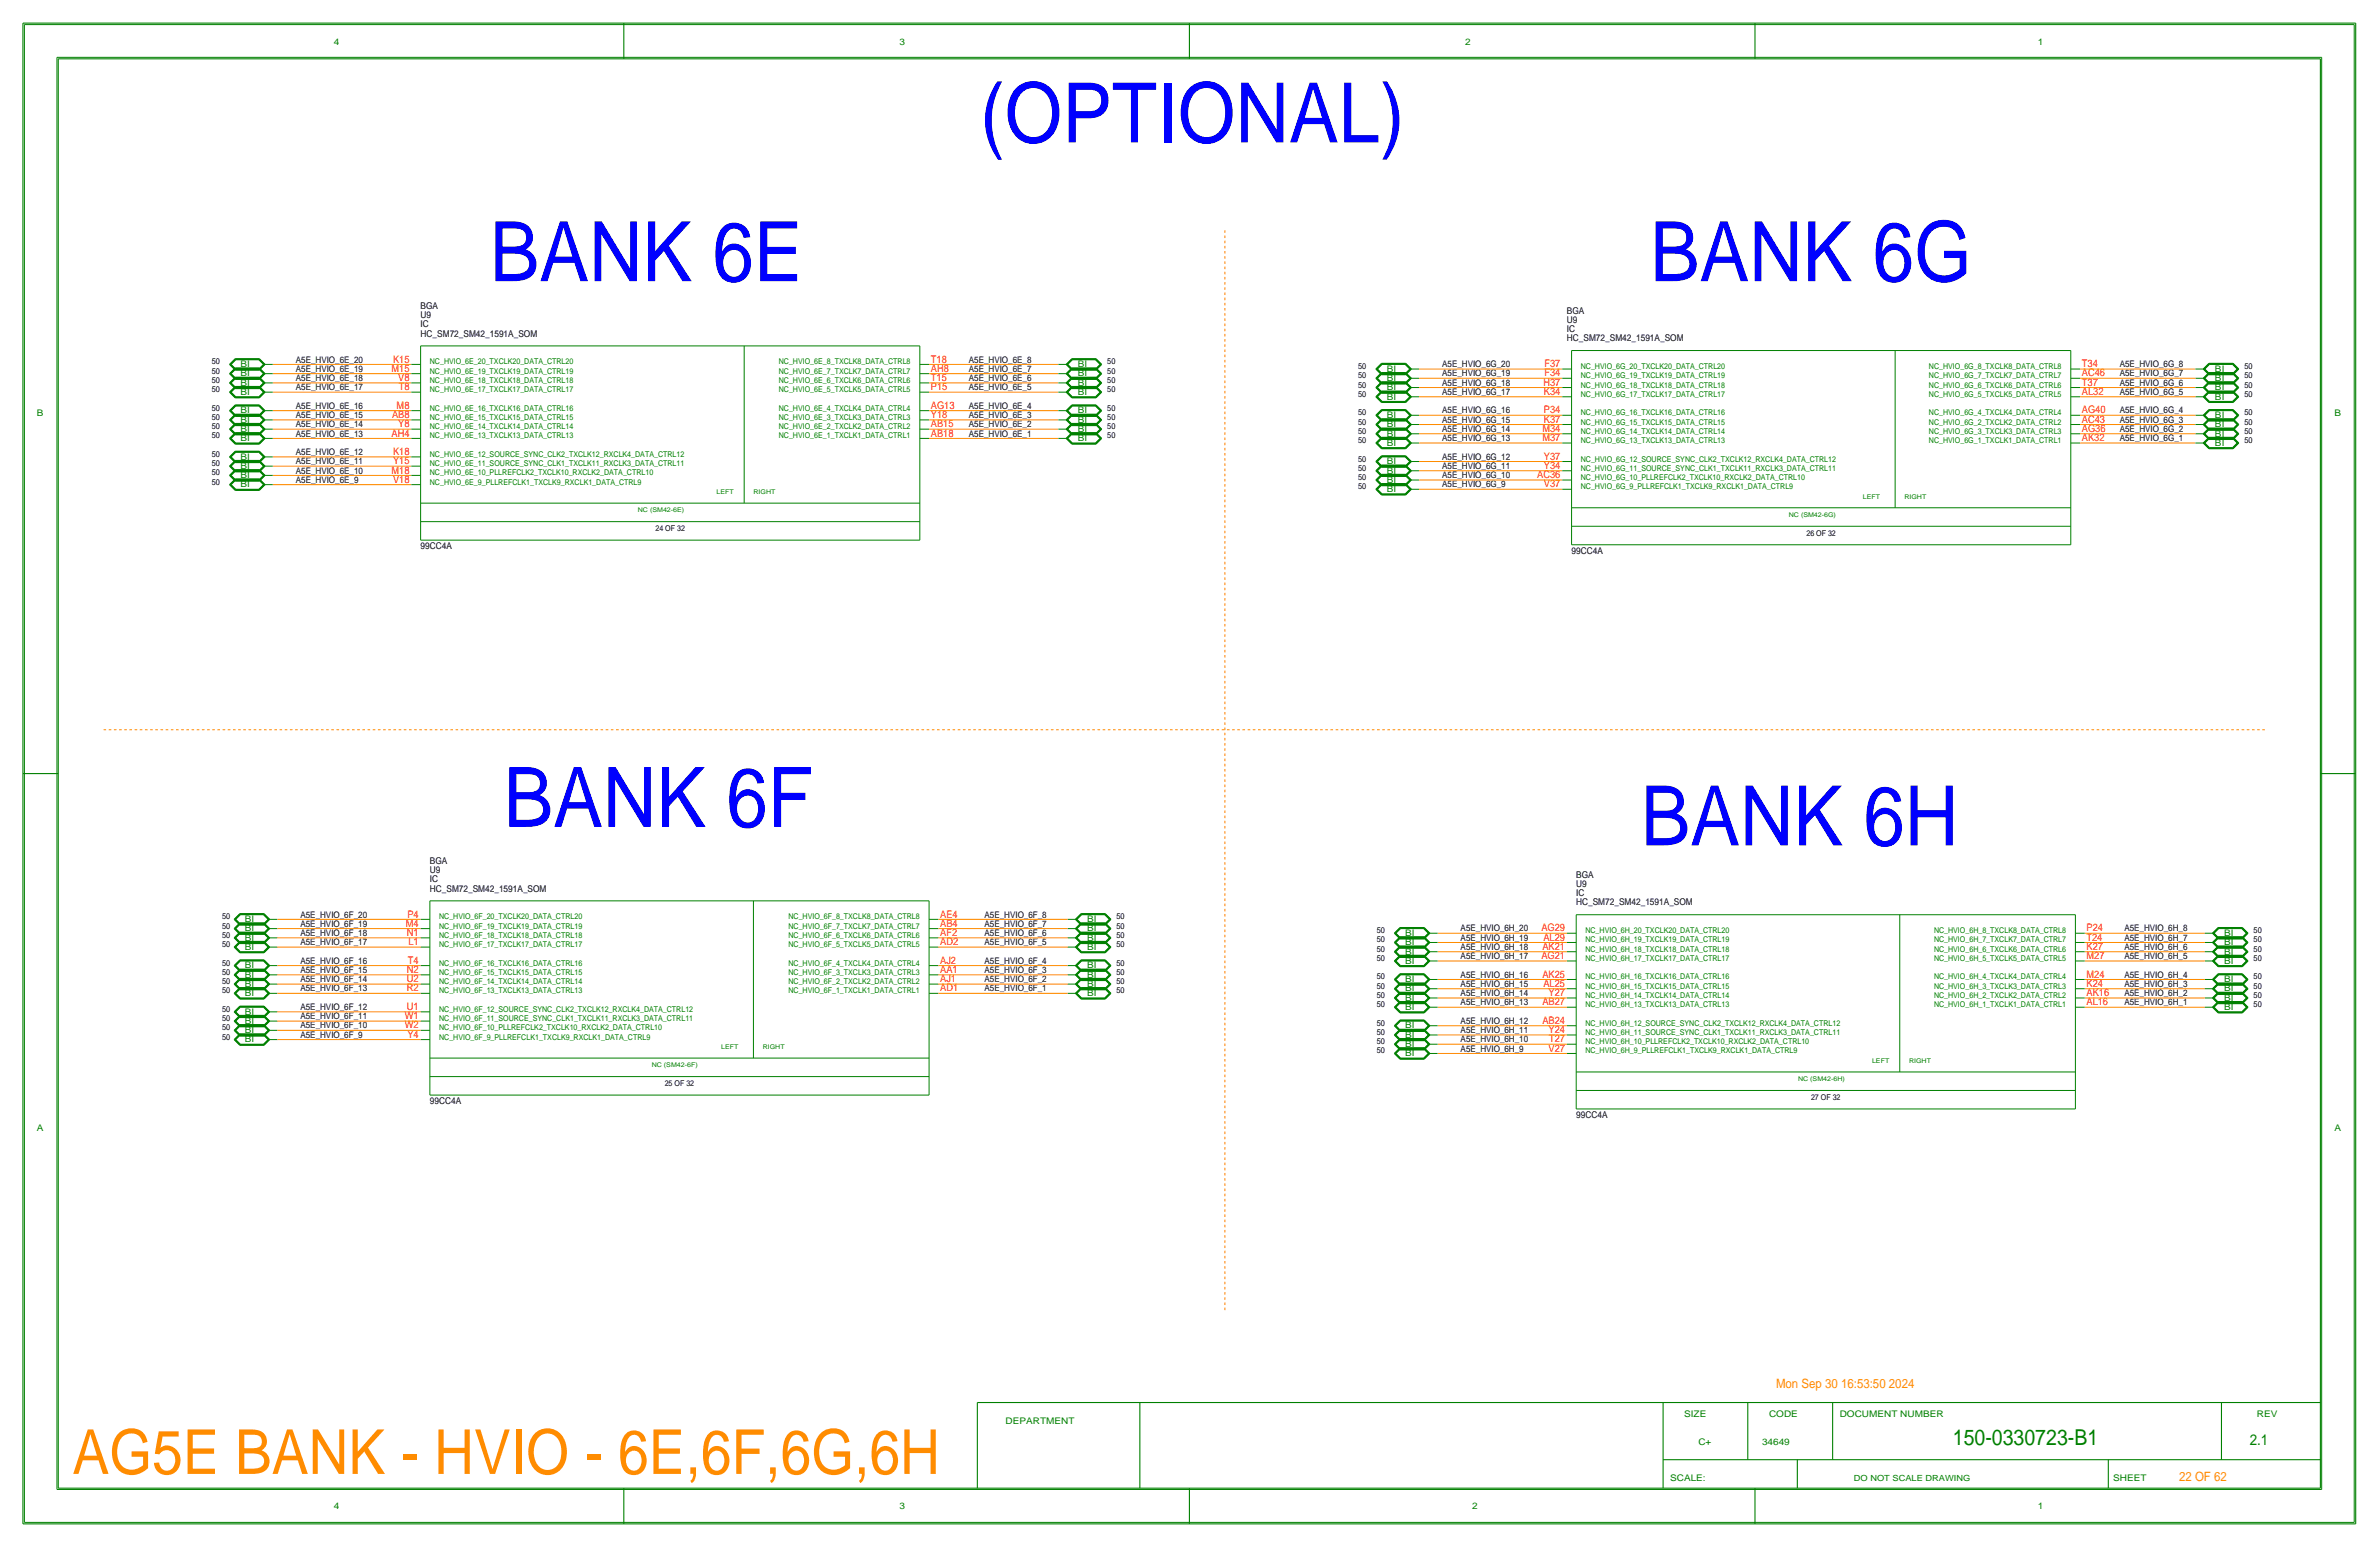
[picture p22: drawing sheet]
<svg xmlns="http://www.w3.org/2000/svg" width="654mm" height="425mm" viewBox="0 0 654 425" stroke-linecap="round" stroke-linejoin="round" font-family="sans-serif">
<defs><g id="words">
<g font-size="22.9">
<text x="269.2" y="39.1">(OPTIONAL)</text>
<text x="134.6" y="77.2">BANK 6E</text>
<text x="453.4" y="77.2">BANK 6G</text>
<text x="138.4" y="227.1">BANK 6F</text>
<text x="450.8" y="232.2">BANK 6H</text>
</g>
<text font-size="17" x="19.9" y="404.8">AG5E BANK - HVIO - 6E,6F,6G,6H</text>
<text font-size="6" x="536.5" y="397">150-0330723-B1</text>
<text font-size="4.1" x="618.1" y="397">2.1</text>
<g font-size="3.5">
<text x="488" y="381.3">Mon Sep 30 16:53:50 2024</text>
<text x="598.7" y="406.8">22 OF 62</text>
</g>
<g font-size="2.9">
<text x="108" y="99.6">K15</text>
<text x="255.8" y="99.6">T18</text>
<text x="424.4" y="100.8">F37</text>
<text x="572" y="100.8">T34</text>
<text x="107.6" y="102.1">M15</text>
<text x="109.4" y="104.6">V8</text>
<text x="109.5" y="107.2">T8</text>
<text x="255.8" y="104.6">T15</text>
<text x="255.8" y="102.1">AH8</text>
<text x="255.8" y="107.2">P15</text>
<text x="424.1" y="105.9">H37</text>
<text x="424.4" y="103.4">F34</text>
<text x="572" y="103.4">AC46</text>
<text x="572" y="105.9">T37</text>
<text x="109" y="112.3">M8</text>
<text x="255.8" y="112.3">AG13</text>
<text x="424.2" y="113.5">P34</text>
<text x="424.2" y="108.5">K34</text>
<text x="572" y="108.5">AL32</text>
<text x="572" y="113.5">AG40</text>
<text x="107.6" y="119.9">AH4</text>
<text x="107.7" y="114.8">AB8</text>
<text x="109.4" y="117.3">Y8</text>
<text x="255.8" y="119.9">AB18</text>
<text x="255.8" y="117.3">AB15</text>
<text x="255.8" y="114.8">Y18</text>
<text x="423.8" y="118.6">M34</text>
<text x="424.2" y="116.1">K37</text>
<text x="572" y="116.1">AC43</text>
<text x="572" y="118.6">AG36</text>
<text x="108" y="125">K18</text>
<text x="423.8" y="121.2">M37</text>
<text x="572" y="121.2">AK32</text>
<text x="107.6" y="130">M18</text>
<text x="108" y="127.5">Y15</text>
<text x="422.4" y="131.3">AC36</text>
<text x="424.2" y="128.8">Y34</text>
<text x="424.2" y="126.2">Y37</text>
<text x="108" y="132.6">V18</text>
<text x="424.2" y="133.9">V37</text>
<text x="111.9" y="252">P4</text>
<text x="258.3" y="252">AE4</text>
<text x="111.5" y="254.5">M4</text>
<text x="111.8" y="257">N1</text>
<text x="258.3" y="257">AF2</text>
<text x="258.3" y="254.5">AB4</text>
<text x="423.5" y="255.8">AG29</text>
<text x="573.3" y="255.8">P24</text>
<text x="112.2" y="259.6">L1</text>
<text x="258.3" y="259.6">AD2</text>
<text x="423.5" y="263.4">AG21</text>
<text x="423.8" y="260.9">AK21</text>
<text x="424.1" y="258.3">AL29</text>
<text x="573.3" y="263.4">M27</text>
<text x="573.3" y="260.9">K27</text>
<text x="573.3" y="258.3">T24</text>
<text x="111.8" y="269.7">U2</text>
<text x="111.8" y="267.2">N2</text>
<text x="112.1" y="264.7">T4</text>
<text x="258.3" y="264.7">AJ2</text>
<text x="258.3" y="267.2">AA1</text>
<text x="258.3" y="269.7">AJ1</text>
<text x="423.8" y="268.5">AK25</text>
<text x="573.3" y="268.5">M24</text>
<text x="111.8" y="272.3">R2</text>
<text x="258.3" y="272.3">AD1</text>
<text x="424.1" y="271">AL25</text>
<text x="425.5" y="273.6">Y27</text>
<text x="573.3" y="273.6">AK16</text>
<text x="573.3" y="271">K24</text>
<text x="111.2" y="279.9">W1</text>
<text x="111.8" y="277.4">U1</text>
<text x="423.8" y="276.1">AB27</text>
<text x="423.8" y="281.2">AB24</text>
<text x="573.3" y="276.1">AL16</text>
<text x="111.2" y="282.4">W2</text>
<text x="111.9" y="285">Y4</text>
<text x="425.5" y="283.7">Y24</text>
<text x="425.6" y="286.3">T27</text>
<text x="425.5" y="288.8">V27</text>
</g>
<g font-size="2.6">
<text x="115.6" y="89.9">IC</text>
<text x="115.6" y="87.4">U9</text>
<text x="115.6" y="84.8">BGA</text>
<text x="430.5" y="86.1">BGA</text>
<text x="430.5" y="88.6">U9</text>
<text x="115.6" y="92.5">HC_SM72_SM42_1591A_SOM</text>
<text x="430.5" y="93.7">HC_SM72_SM42_1591A_SOM</text>
<text x="430.5" y="91.2">IC</text>
<text x="115.6" y="150.9">99CC4A</text>
<text x="431.8" y="152.1">99CC4A</text>
<text x="118.1" y="237.2">BGA</text>
<text x="118.1" y="239.8">U9</text>
<text x="118.1" y="242.3">IC</text>
<text x="118.1" y="244.9">HC_SM72_SM42_1591A_SOM</text>
<text x="433.1" y="241">BGA</text>
<text x="433.1" y="243.6">U9</text>
<text x="433.1" y="246.1">IC</text>
<text x="433.1" y="248.7">HC_SM72_SM42_1591A_SOM</text>
<text x="118.1" y="303.3">99CC4A</text>
<text x="433.1" y="307.1">99CC4A</text>
</g>
<text font-size="2.5" fill="#008000" x="91.7" y="12.2">4</text>
<g font-size="2.5">
<text x="247.1" y="12.2">3</text>
<text x="402.5" y="12.2">2</text>
<text x="559.9" y="12.2">1</text>
<text x="66" y="100.8">BI</text>
<text x="81.3" y="99.6">A5E_HVIO_6E_20</text>
<text x="266.2" y="99.6">A5E_HVIO_6E_8</text>
<text x="296.2" y="100.8">BI</text>
<text x="396.2" y="100.8">A5E_HVIO_6G_20</text>
<text x="582.4" y="100.8">A5E_HVIO_6G_8</text>
<text x="66" y="103.4">BI</text>
<text x="66" y="105.9">BI</text>
<text x="81.3" y="102.1">A5E_HVIO_6E_19</text>
<text x="81.3" y="104.6">A5E_HVIO_6E_18</text>
<text x="81.3" y="107.2">A5E_HVIO_6E_17</text>
<text x="266.2" y="107.2">A5E_HVIO_6E_5</text>
<text x="266.2" y="102.1">A5E_HVIO_6E_7</text>
<text x="266.2" y="104.6">A5E_HVIO_6E_6</text>
<text x="296.2" y="103.4">BI</text>
<text x="296.2" y="105.9">BI</text>
<text x="381" y="102.1">BI</text>
<text x="381" y="104.6">BI</text>
<text x="381" y="107.2">BI</text>
<text x="396.2" y="105.9">A5E_HVIO_6G_18</text>
<text x="396.2" y="103.4">A5E_HVIO_6G_19</text>
<text x="582.4" y="105.9">A5E_HVIO_6G_6</text>
<text x="582.4" y="103.4">A5E_HVIO_6G_7</text>
<text x="608.6" y="107.2">BI</text>
<text x="608.6" y="104.6">BI</text>
<text x="608.6" y="102.1">BI</text>
<text x="66" y="108.5">BI</text>
<text x="66" y="113.5">BI</text>
<text x="81.3" y="112.3">A5E_HVIO_6E_16</text>
<text x="266.2" y="112.3">A5E_HVIO_6E_4</text>
<text x="296.2" y="108.5">BI</text>
<text x="296.2" y="113.5">BI</text>
<text x="381" y="109.7">BI</text>
<text x="396.2" y="108.5">A5E_HVIO_6G_17</text>
<text x="396.2" y="113.5">A5E_HVIO_6G_16</text>
<text x="582.4" y="113.5">A5E_HVIO_6G_4</text>
<text x="582.4" y="108.5">A5E_HVIO_6G_5</text>
<text x="608.6" y="109.7">BI</text>
<text x="10.2" y="114.3">B</text>
<text x="66" y="116.1">BI</text>
<text x="66" y="118.6">BI</text>
<text x="81.3" y="114.8">A5E_HVIO_6E_15</text>
<text x="81.3" y="119.9">A5E_HVIO_6E_13</text>
<text x="81.3" y="117.3">A5E_HVIO_6E_14</text>
<text x="266.2" y="114.8">A5E_HVIO_6E_3</text>
<text x="266.2" y="117.3">A5E_HVIO_6E_2</text>
<text x="266.2" y="119.9">A5E_HVIO_6E_1</text>
<text x="296.2" y="116.1">BI</text>
<text x="296.2" y="118.6">BI</text>
<text x="381" y="114.8">BI</text>
<text x="381" y="117.3">BI</text>
<text x="381" y="119.9">BI</text>
<text x="396.2" y="116.1">A5E_HVIO_6G_15</text>
<text x="396.2" y="118.6">A5E_HVIO_6G_14</text>
<text x="582.4" y="118.6">A5E_HVIO_6G_2</text>
<text x="582.4" y="116.1">A5E_HVIO_6G_3</text>
<text x="608.6" y="119.9">BI</text>
<text x="608.6" y="117.3">BI</text>
<text x="608.6" y="114.8">BI</text>
<text x="641.4" y="114.3">B</text>
<text x="66" y="121.2">BI</text>
<text x="81.3" y="125">A5E_HVIO_6E_12</text>
<text x="296.2" y="121.2">BI</text>
<text x="381" y="122.4">BI</text>
<text x="396.2" y="121.2">A5E_HVIO_6G_13</text>
<text x="582.4" y="121.2">A5E_HVIO_6G_1</text>
<text x="608.6" y="122.4">BI</text>
<text x="66" y="126.2">BI</text>
<text x="66" y="131.3">BI</text>
<text x="66" y="128.8">BI</text>
<text x="81.3" y="127.5">A5E_HVIO_6E_11</text>
<text x="81.3" y="130">A5E_HVIO_6E_10</text>
<text x="381" y="127.5">BI</text>
<text x="381" y="130">BI</text>
<text x="396.2" y="126.2">A5E_HVIO_6G_12</text>
<text x="396.2" y="128.8">A5E_HVIO_6G_11</text>
<text x="396.2" y="131.3">A5E_HVIO_6G_10</text>
<text x="66" y="133.9">BI</text>
<text x="81.3" y="132.6">A5E_HVIO_6E_9</text>
<text x="381" y="132.6">BI</text>
<text x="381" y="135.1">BI</text>
<text x="396.2" y="133.9">A5E_HVIO_6G_9</text>
<text x="82.5" y="252">A5E_HVIO_6F_20</text>
<text x="270.5" y="252">A5E_HVIO_6F_8</text>
<text x="67.3" y="255.8">BI</text>
<text x="67.3" y="253.2">BI</text>
<text x="82.5" y="254.5">A5E_HVIO_6F_19</text>
<text x="82.5" y="257">A5E_HVIO_6F_18</text>
<text x="270.5" y="254.5">A5E_HVIO_6F_7</text>
<text x="270.5" y="257">A5E_HVIO_6F_6</text>
<text x="298.7" y="253.2">BI</text>
<text x="298.7" y="255.8">BI</text>
<text x="386.1" y="257">BI</text>
<text x="401.3" y="255.8">A5E_HVIO_6H_20</text>
<text x="583.7" y="255.8">A5E_HVIO_6H_8</text>
<text x="611.1" y="257">BI</text>
<text x="67.3" y="260.9">BI</text>
<text x="67.3" y="258.3">BI</text>
<text x="82.5" y="259.6">A5E_HVIO_6F_17</text>
<text x="270.5" y="259.6">A5E_HVIO_6F_5</text>
<text x="298.7" y="258.3">BI</text>
<text x="298.7" y="260.9">BI</text>
<text x="386.1" y="262.1">BI</text>
<text x="386.1" y="259.6">BI</text>
<text x="401.3" y="258.3">A5E_HVIO_6H_19</text>
<text x="401.3" y="263.4">A5E_HVIO_6H_17</text>
<text x="401.3" y="260.9">A5E_HVIO_6H_18</text>
<text x="583.7" y="258.3">A5E_HVIO_6H_7</text>
<text x="583.7" y="260.9">A5E_HVIO_6H_6</text>
<text x="583.7" y="263.4">A5E_HVIO_6H_5</text>
<text x="611.1" y="262.1">BI</text>
<text x="611.1" y="259.6">BI</text>
<text x="67.3" y="268.5">BI</text>
<text x="67.3" y="265.9">BI</text>
<text x="82.5" y="267.2">A5E_HVIO_6F_15</text>
<text x="82.5" y="264.7">A5E_HVIO_6F_16</text>
<text x="82.5" y="269.7">A5E_HVIO_6F_14</text>
<text x="270.5" y="269.7">A5E_HVIO_6F_2</text>
<text x="270.5" y="264.7">A5E_HVIO_6F_4</text>
<text x="270.5" y="267.2">A5E_HVIO_6F_3</text>
<text x="298.7" y="265.9">BI</text>
<text x="298.7" y="268.5">BI</text>
<text x="386.1" y="264.7">BI</text>
<text x="386.1" y="269.7">BI</text>
<text x="401.3" y="268.5">A5E_HVIO_6H_16</text>
<text x="583.7" y="268.5">A5E_HVIO_6H_4</text>
<text x="611.1" y="264.7">BI</text>
<text x="611.1" y="269.7">BI</text>
<text x="67.3" y="273.6">BI</text>
<text x="67.3" y="271">BI</text>
<text x="82.5" y="272.3">A5E_HVIO_6F_13</text>
<text x="270.5" y="272.3">A5E_HVIO_6F_1</text>
<text x="298.7" y="271">BI</text>
<text x="298.7" y="273.6">BI</text>
<text x="386.1" y="272.3">BI</text>
<text x="386.1" y="274.8">BI</text>
<text x="401.3" y="271">A5E_HVIO_6H_15</text>
<text x="401.3" y="273.6">A5E_HVIO_6H_14</text>
<text x="583.7" y="271">A5E_HVIO_6H_3</text>
<text x="583.7" y="273.6">A5E_HVIO_6H_2</text>
<text x="611.1" y="274.8">BI</text>
<text x="611.1" y="272.3">BI</text>
<text x="67.3" y="281.2">BI</text>
<text x="67.3" y="278.6">BI</text>
<text x="82.5" y="279.9">A5E_HVIO_6F_11</text>
<text x="82.5" y="277.4">A5E_HVIO_6F_12</text>
<text x="386.1" y="277.4">BI</text>
<text x="401.3" y="276.1">A5E_HVIO_6H_13</text>
<text x="401.3" y="281.2">A5E_HVIO_6H_12</text>
<text x="583.7" y="276.1">A5E_HVIO_6H_1</text>
<text x="611.1" y="277.4">BI</text>
<text x="67.3" y="286.3">BI</text>
<text x="67.3" y="283.7">BI</text>
<text x="82.5" y="282.4">A5E_HVIO_6F_10</text>
<text x="82.5" y="285">A5E_HVIO_6F_9</text>
<text x="386.1" y="282.4">BI</text>
<text x="386.1" y="285">BI</text>
<text x="386.1" y="287.5">BI</text>
<text x="401.3" y="283.7">A5E_HVIO_6H_11</text>
<text x="401.3" y="286.3">A5E_HVIO_6H_10</text>
<text x="386.1" y="290.1">BI</text>
<text x="401.3" y="288.8">A5E_HVIO_6H_9</text>
<text x="10.2" y="310.6">A</text>
<text x="641.4" y="310.6">A</text>
<text x="462.7" y="389.1">SIZE</text>
<text x="486.1" y="389.1">CODE</text>
<text x="505.5" y="389.1">DOCUMENT NUMBER</text>
<text x="620.1" y="389.1">REV</text>
<text x="276.3" y="391.1">DEPARTMENT</text>
<text x="466.6" y="397">C+</text>
<text x="484.1" y="397">34649</text>
<text x="458.9" y="406.8">SCALE:</text>
<text x="580.6" y="406.8">SHEET</text>
<text x="91.7" y="414.5">4</text>
<text x="247.1" y="414.5">3</text>
<text x="404.5" y="414.5">2</text>
<text x="559.9" y="414.5">1</text>
</g>
<g font-size="2.3">
<text x="58.2" y="100.1">50</text>
<text x="304.2" y="100.1">50</text>
<text x="373.2" y="101.3">50</text>
<text x="616.7" y="101.3">50</text>
<text x="58.2" y="102.6">50</text>
<text x="58.2" y="105.2">50</text>
<text x="58.2" y="107.7">50</text>
<text x="304.2" y="107.7">50</text>
<text x="304.2" y="102.6">50</text>
<text x="304.2" y="105.2">50</text>
<text x="373.2" y="103.9">50</text>
<text x="373.2" y="106.4">50</text>
<text x="616.7" y="106.4">50</text>
<text x="616.7" y="103.9">50</text>
<text x="58.2" y="112.8">50</text>
<text x="304.2" y="112.8">50</text>
<text x="373.2" y="109">50</text>
<text x="616.7" y="109">50</text>
<text x="58.2" y="115.3">50</text>
<text x="58.2" y="117.9">50</text>
<text x="304.2" y="115.3">50</text>
<text x="304.2" y="117.9">50</text>
<text x="373.2" y="114">50</text>
<text x="373.2" y="116.6">50</text>
<text x="373.2" y="119.1">50</text>
<text x="616.7" y="119.1">50</text>
<text x="616.7" y="116.6">50</text>
<text x="616.7" y="114">50</text>
<text x="58.2" y="120.4">50</text>
<text x="58.2" y="125.5">50</text>
<text x="304.2" y="120.4">50</text>
<text x="373.2" y="121.7">50</text>
<text x="616.7" y="121.7">50</text>
<text x="58.2" y="128">50</text>
<text x="58.2" y="130.6">50</text>
<text x="373.2" y="126.7">50</text>
<text x="373.2" y="129.3">50</text>
<text x="373.2" y="131.8">50</text>
<text x="58.2" y="133.1">50</text>
<text x="373.2" y="134.4">50</text>
<text x="61" y="252.5">50</text>
<text x="61" y="255">50</text>
<text x="61" y="257.6">50</text>
<text x="306.8" y="257.6">50</text>
<text x="306.8" y="252.5">50</text>
<text x="306.8" y="255">50</text>
<text x="378.3" y="256.3">50</text>
<text x="619.2" y="256.3">50</text>
<text x="61" y="260.1">50</text>
<text x="306.8" y="260.1">50</text>
<text x="378.3" y="263.9">50</text>
<text x="378.3" y="261.4">50</text>
<text x="378.3" y="258.8">50</text>
<text x="619.2" y="258.8">50</text>
<text x="619.2" y="261.4">50</text>
<text x="619.2" y="263.9">50</text>
<text x="61" y="267.7">50</text>
<text x="61" y="265.2">50</text>
<text x="306.8" y="265.2">50</text>
<text x="306.8" y="267.7">50</text>
<text x="378.3" y="269">50</text>
<text x="619.2" y="269">50</text>
<text x="61" y="270.3">50</text>
<text x="61" y="272.8">50</text>
<text x="306.8" y="272.8">50</text>
<text x="306.8" y="270.3">50</text>
<text x="378.3" y="271.5">50</text>
<text x="378.3" y="274.1">50</text>
<text x="619.2" y="271.5">50</text>
<text x="619.2" y="274.1">50</text>
<text x="61" y="280.4">50</text>
<text x="61" y="277.9">50</text>
<text x="378.3" y="276.6">50</text>
<text x="378.3" y="281.7">50</text>
<text x="619.2" y="276.6">50</text>
<text x="61" y="283">50</text>
<text x="61" y="285.5">50</text>
<text x="378.3" y="286.8">50</text>
<text x="378.3" y="284.2">50</text>
<text x="378.3" y="289.3">50</text>
<text x="509.4" y="406.8">DO NOT SCALE DRAWING</text>
</g>
<g font-size="2.2">
<text x="118.1" y="100.1">NC_HVIO_6E_20_TXCLK20_DATA_CTRL20</text>
<text x="214" y="100.1">NC_HVIO_6E_8_TXCLK8_DATA_CTRL8</text>
<text x="118.1" y="105.2">NC_HVIO_6E_18_TXCLK18_DATA_CTRL18</text>
<text x="118.1" y="107.7">NC_HVIO_6E_17_TXCLK17_DATA_CTRL17</text>
<text x="118.1" y="102.6">NC_HVIO_6E_19_TXCLK19_DATA_CTRL19</text>
<text x="214" y="105.2">NC_HVIO_6E_6_TXCLK6_DATA_CTRL6</text>
<text x="214" y="102.6">NC_HVIO_6E_7_TXCLK7_DATA_CTRL7</text>
<text x="214" y="107.7">NC_HVIO_6E_5_TXCLK5_DATA_CTRL5</text>
<text x="118.1" y="112.8">NC_HVIO_6E_16_TXCLK16_DATA_CTRL16</text>
<text x="214" y="112.8">NC_HVIO_6E_4_TXCLK4_DATA_CTRL4</text>
<text x="118.1" y="117.9">NC_HVIO_6E_14_TXCLK14_DATA_CTRL14</text>
<text x="118.1" y="115.3">NC_HVIO_6E_15_TXCLK15_DATA_CTRL15</text>
<text x="214" y="117.9">NC_HVIO_6E_2_TXCLK2_DATA_CTRL2</text>
<text x="214" y="115.3">NC_HVIO_6E_3_TXCLK3_DATA_CTRL3</text>
<text x="118.1" y="125.5">NC_HVIO_6E_12_SOURCE_SYNC_CLK2_TXCLK12_RXCLK4_DATA_CTRL12</text>
<text x="118.1" y="120.4">NC_HVIO_6E_13_TXCLK13_DATA_CTRL13</text>
<text x="214" y="120.4">NC_HVIO_6E_1_TXCLK1_DATA_CTRL1</text>
<text x="118.1" y="130.6">NC_HVIO_6E_10_PLLREFCLK2_TXCLK10_RXCLK2_DATA_CTRL10</text>
<text x="118.1" y="128">NC_HVIO_6E_11_SOURCE_SYNC_CLK1_TXCLK11_RXCLK3_DATA_CTRL11</text>
<text x="118.1" y="133.1">NC_HVIO_6E_9_PLLREFCLK1_TXCLK9_RXCLK1_DATA_CTRL9</text>
<text x="180.1" y="145.8">24 OF 32</text>
<text x="496.3" y="147.1">26 OF 32</text>
<text x="120.6" y="257.6">NC_HVIO_6F_18_TXCLK18_DATA_CTRL18</text>
<text x="120.6" y="255">NC_HVIO_6F_19_TXCLK19_DATA_CTRL19</text>
<text x="120.6" y="252.5">NC_HVIO_6F_20_TXCLK20_DATA_CTRL20</text>
<text x="216.6" y="257.6">NC_HVIO_6F_6_TXCLK6_DATA_CTRL6</text>
<text x="216.6" y="255">NC_HVIO_6F_7_TXCLK7_DATA_CTRL7</text>
<text x="216.6" y="252.5">NC_HVIO_6F_8_TXCLK8_DATA_CTRL8</text>
<text x="435.6" y="256.3">NC_HVIO_6H_20_TXCLK20_DATA_CTRL20</text>
<text x="531.4" y="256.3">NC_HVIO_6H_8_TXCLK8_DATA_CTRL8</text>
<text x="120.6" y="260.1">NC_HVIO_6F_17_TXCLK17_DATA_CTRL17</text>
<text x="216.6" y="260.1">NC_HVIO_6F_5_TXCLK5_DATA_CTRL5</text>
<text x="435.6" y="261.4">NC_HVIO_6H_18_TXCLK18_DATA_CTRL18</text>
<text x="435.6" y="263.9">NC_HVIO_6H_17_TXCLK17_DATA_CTRL17</text>
<text x="435.6" y="258.8">NC_HVIO_6H_19_TXCLK19_DATA_CTRL19</text>
<text x="531.4" y="263.9">NC_HVIO_6H_5_TXCLK5_DATA_CTRL5</text>
<text x="531.4" y="261.4">NC_HVIO_6H_6_TXCLK6_DATA_CTRL6</text>
<text x="531.4" y="258.8">NC_HVIO_6H_7_TXCLK7_DATA_CTRL7</text>
<text x="120.6" y="265.2">NC_HVIO_6F_16_TXCLK16_DATA_CTRL16</text>
<text x="120.6" y="267.7">NC_HVIO_6F_15_TXCLK15_DATA_CTRL15</text>
<text x="216.6" y="265.2">NC_HVIO_6F_4_TXCLK4_DATA_CTRL4</text>
<text x="216.6" y="267.7">NC_HVIO_6F_3_TXCLK3_DATA_CTRL3</text>
<text x="435.6" y="269">NC_HVIO_6H_16_TXCLK16_DATA_CTRL16</text>
<text x="531.4" y="269">NC_HVIO_6H_4_TXCLK4_DATA_CTRL4</text>
<text x="120.6" y="272.8">NC_HVIO_6F_13_TXCLK13_DATA_CTRL13</text>
<text x="120.6" y="270.3">NC_HVIO_6F_14_TXCLK14_DATA_CTRL14</text>
<text x="216.6" y="270.3">NC_HVIO_6F_2_TXCLK2_DATA_CTRL2</text>
<text x="216.6" y="272.8">NC_HVIO_6F_1_TXCLK1_DATA_CTRL1</text>
<text x="435.6" y="274.1">NC_HVIO_6H_14_TXCLK14_DATA_CTRL14</text>
<text x="435.6" y="271.5">NC_HVIO_6H_15_TXCLK15_DATA_CTRL15</text>
<text x="531.4" y="274.1">NC_HVIO_6H_2_TXCLK2_DATA_CTRL2</text>
<text x="531.4" y="271.5">NC_HVIO_6H_3_TXCLK3_DATA_CTRL3</text>
<text x="120.6" y="277.9">NC_HVIO_6F_12_SOURCE_SYNC_CLK2_TXCLK12_RXCLK4_DATA_CTRL12</text>
<text x="120.6" y="280.4">NC_HVIO_6F_11_SOURCE_SYNC_CLK1_TXCLK11_RXCLK3_DATA_CTRL11</text>
<text x="435.6" y="276.6">NC_HVIO_6H_13_TXCLK13_DATA_CTRL13</text>
<text x="435.6" y="281.7">NC_HVIO_6H_12_SOURCE_SYNC_CLK2_TXCLK12_RXCLK4_DATA_CTRL12</text>
<text x="531.4" y="276.6">NC_HVIO_6H_1_TXCLK1_DATA_CTRL1</text>
<text x="120.6" y="285.5">NC_HVIO_6F_9_PLLREFCLK1_TXCLK9_RXCLK1_DATA_CTRL9</text>
<text x="120.6" y="283">NC_HVIO_6F_10_PLLREFCLK2_TXCLK10_RXCLK2_DATA_CTRL10</text>
<text x="435.6" y="286.8">NC_HVIO_6H_10_PLLREFCLK2_TXCLK10_RXCLK2_DATA_CTRL10</text>
<text x="435.6" y="284.2">NC_HVIO_6H_11_SOURCE_SYNC_CLK1_TXCLK11_RXCLK3_DATA_CTRL11</text>
<text x="435.6" y="289.3">NC_HVIO_6H_9_PLLREFCLK1_TXCLK9_RXCLK1_DATA_CTRL9</text>
<text x="182.6" y="298.2">25 OF 32</text>
<text x="497.6" y="302">27 OF 32</text>
</g>
<g font-size="2.2" fill="#008000">
<text x="434.3" y="101.3">NC_HVIO_6G_20_TXCLK20_DATA_CTRL20</text>
<text x="530" y="101.3">NC_HVIO_6G_8_TXCLK8_DATA_CTRL8</text>
<text x="434.3" y="106.4">NC_HVIO_6G_18_TXCLK18_DATA_CTRL18</text>
<text x="434.3" y="103.9">NC_HVIO_6G_19_TXCLK19_DATA_CTRL19</text>
<text x="530" y="103.9">NC_HVIO_6G_7_TXCLK7_DATA_CTRL7</text>
<text x="530" y="106.4">NC_HVIO_6G_6_TXCLK6_DATA_CTRL6</text>
<text x="434.3" y="109">NC_HVIO_6G_17_TXCLK17_DATA_CTRL17</text>
<text x="530" y="109">NC_HVIO_6G_5_TXCLK5_DATA_CTRL5</text>
<text x="434.3" y="119.1">NC_HVIO_6G_14_TXCLK14_DATA_CTRL14</text>
<text x="434.3" y="116.6">NC_HVIO_6G_15_TXCLK15_DATA_CTRL15</text>
<text x="434.3" y="114">NC_HVIO_6G_16_TXCLK16_DATA_CTRL16</text>
<text x="530" y="114">NC_HVIO_6G_4_TXCLK4_DATA_CTRL4</text>
<text x="530" y="116.6">NC_HVIO_6G_2_TXCLK2_DATA_CTRL2</text>
<text x="530" y="119.1">NC_HVIO_6G_3_TXCLK3_DATA_CTRL3</text>
<text x="434.3" y="121.7">NC_HVIO_6G_13_TXCLK13_DATA_CTRL13</text>
<text x="530" y="121.7">NC_HVIO_6G_1_TXCLK1_DATA_CTRL1</text>
<text x="434.3" y="131.8">NC_HVIO_6G_10_PLLREFCLK2_TXCLK10_RXCLK2_DATA_CTRL10</text>
<text x="434.3" y="129.3">NC_HVIO_6G_11_SOURCE_SYNC_CLK1_TXCLK11_RXCLK3_DATA_CTRL11</text>
<text x="434.3" y="126.7">NC_HVIO_6G_12_SOURCE_SYNC_CLK2_TXCLK12_RXCLK4_DATA_CTRL12</text>
<text x="434.3" y="134.4">NC_HVIO_6G_9_PLLREFCLK1_TXCLK9_RXCLK1_DATA_CTRL9</text>
</g>
<g font-size="1.8">
<text x="196.8" y="135.6">LEFT</text>
<text x="207" y="135.6">RIGHT</text>
<text x="523.2" y="136.9">RIGHT</text>
<text x="175.3" y="140.7">NC (SM42-6E)</text>
<text x="179.1" y="293.1">NC (SM42-6F)</text>
<text x="198.1" y="288">LEFT</text>
<text x="209.5" y="288">RIGHT</text>
<text x="514.3" y="291.8">LEFT</text>
<text x="524.5" y="291.8">RIGHT</text>
<text x="494" y="296.9">NC (SM42-6H)</text>
</g>
<g font-size="1.8" fill="#008000">
<text x="511.8" y="136.9">LEFT</text>
<text x="491.5" y="142">NC (SM42-6G)</text>
</g>
</g></defs>
<!-- layer: Print Layer -->
<g fill="none" stroke="#000" stroke-width=".27">
<path d="M6.7 6.8h640.1zM6.7 6.8v411.3zM15.6 15.7h622.3zM15.6 15.7v393.3zM637.9 15.7v393.3zM646.8 6.8v411.3zM64.6 98.5l-1.6 1.6zM64.6 98.5h6.7zM64.7 98.6l-1.5 1.5zM64.7 98.6h6.5zM64.7 98.7h6.5zM64.8 98.8h6.3z"/>
<path d="M71.1 98.8l1.3 1.3zM71.2 98.7l1.3 1.4zM71.2 98.6l1.5 1.5zM71.3 98.5l1.5 1.6zM115.6 95h137.1zM115.6 95v53.3zM204.5 95v43.2zM252.7 95v53.3zM294.5 98.5h6.6zM294.5 98.6l-1.4 1.5zM294.5 98.6h6.6zM294.6 98.7h6.4z"/>
<path d="M294.6 98.8l-1.2 1.3zM294.6 98.8h6.4zM301 98.8l1.3 1.3zM301 98.7l1.4 1.4zM301.1 98.6l1.5 1.5zM301.1 98.5l1.6 1.6zM379.6 99.8l-1.6 1.5zM379.6 99.8h6.6zM379.6 99.9l-1.4 1.4zM379.6 99.9h6.6zM379.7 100h6.4zM386.1 100l1.4 1.3z"/>
<path d="M386.2 99.9l1.5 1.4zM386.2 99.8l1.6 1.5zM431.8 96.3v53.3zM431.8 96.3h137.2zM520.7 96.3v43.1zM569 96.3v53.3zM606.9 99.8h6.7zM607 99.9l-1.5 1.4zM607 99.9h6.5zM607 100h6.5zM613.5 100l1.3 1.3zM613.5 99.9l1.5 1.4z"/>
<path d="M613.6 99.8l1.5 1.5zM63 100.1l1.6 1.6zM63 102.6l1.6 1.6zM63 105.2l1.6 1.5zM63 107.7l1.6 1.6zM63 115.3l1.6 1.6zM63 112.8l1.6 1.6zM63 117.9l1.6 1.5zM63.2 100.1l1.5 1.4zM63.2 102.6l1.5 1.5zM63.2 105.2l1.5 1.4zM63.2 107.7l1.5 1.5z"/>
<path d="M63.2 115.3l1.5 1.5zM63.2 112.8l1.5 1.4zM63.2 117.9l1.5 1.4zM63.3 100.1l1.4-1.4zM63.3 100.1l1.4 1.3zM63.3 102.6l1.4-1.4zM63.3 102.6l1.4 1.4zM63.3 105.2l1.4-1.4zM63.3 105.2l1.4 1.3zM63.3 107.7l1.4-1.4zM63.3 107.7l1.4 1.4zM63.3 115.3l1.4-1.4z"/>
<path d="M63.3 115.3l1.4 1.4zM63.3 112.8l1.4-1.4zM63.3 112.8l1.4 1.3zM63.3 117.9l1.4-1.4zM63.3 117.9l1.4 1.3zM63.5 100.1l1.3-1.3zM63.5 100.1l1.3 1.2zM63.5 102.6l1.3-1.3zM63.5 102.6l1.3 1.3zM63.5 105.2l1.3-1.3zM63.5 105.2l1.3 1.2zM63.5 107.7l1.3-1.3z"/>
<path d="M63.5 107.7l1.3 1.3zM63.5 115.3l1.3-1.3zM63.5 115.3l1.3 1.3zM63.5 112.8l1.3-1.3zM63.5 112.8l1.3 1.2zM63.5 117.9l1.3-1.3zM63.5 117.9l1.3 1.2zM64.6 101.7h6.7zM64.6 101l-1.6 1.6zM64.6 104.2h6.7zM64.6 101h6.7zM64.6 103.6l-1.6 1.6z"/>
<path d="M64.6 106.7h6.7zM64.6 103.6h6.7zM64.6 106.1l-1.6 1.6zM64.6 109.3h6.7zM64.6 106.1h6.7zM64.6 113.7l-1.6 1.6zM64.6 116.9h6.7zM64.6 113.7h6.7zM64.6 111.2l-1.6 1.6zM64.6 114.4h6.7zM64.6 111.2h6.7zM64.6 116.3l-1.6 1.6z"/>
<path d="M64.6 119.4h6.7zM64.6 116.3h6.7zM64.6 118.8l-1.6 1.6zM64.6 118.8h6.7zM64.7 101.5h6.5zM64.7 101.1l-1.5 1.5zM64.7 104.1h6.5zM64.7 101.1h6.5zM64.7 103.7l-1.5 1.5zM64.7 106.6h6.5zM64.7 103.7h6.5zM64.7 106.2l-1.5 1.5z"/>
<path d="M64.7 109.2h6.5zM64.7 106.2h6.5zM64.7 113.8l-1.5 1.5zM64.7 116.8h6.5zM64.7 113.8h6.5zM64.7 111.3l-1.5 1.5zM64.7 114.2h6.5zM64.7 111.3h6.5zM64.7 116.4l-1.5 1.5zM64.7 119.3h6.5zM64.7 116.4h6.5zM64.7 118.9l-1.5 1.5z"/>
<path d="M64.7 118.9h6.5zM64.7 101.4h6.5zM64.7 104h6.5zM64.7 101.2h6.5zM64.7 106.5h6.5zM64.7 103.8h6.5zM64.7 109.1h6.5zM64.7 106.3h6.5zM64.7 116.7h6.5zM64.7 113.9h6.5zM64.7 114.1h6.5zM64.7 111.4h6.5z"/>
<path d="M64.7 119.2h6.5zM64.7 116.5h6.5zM64.7 119h6.5zM64.8 101.3h6.3zM64.8 103.9h6.3zM64.8 106.4h6.3zM64.8 109h6.3zM64.8 116.6h6.3zM64.8 114h6.3zM64.8 111.5h6.3zM64.8 119.1h6.3zM71.1 101.3l1.3-1.2z"/>
<path d="M71.1 103.9l1.3-1.3zM71.1 101.3l1.3 1.3zM71.1 106.4l1.3-1.2zM71.1 103.9l1.3 1.3zM71.1 109l1.3-1.3zM71.1 106.4l1.3 1.3zM71.1 116.6l1.3-1.3zM71.1 114l1.3 1.3zM71.1 114l1.3-1.2zM71.1 111.5l1.3 1.3zM71.1 119.1l1.3-1.2zM71.1 116.6l1.3 1.3z"/>
<path d="M71.1 119.1l1.3 1.3zM71.2 101.4l1.3-1.3zM71.2 104l1.3-1.4zM71.2 101.2l1.3 1.4zM71.2 106.5l1.3-1.3zM71.2 103.8l1.3 1.4zM71.2 109.1l1.3-1.4zM71.2 106.3l1.3 1.4zM71.2 116.7l1.3-1.4zM71.2 113.9l1.3 1.4zM71.2 114.1l1.3-1.3zM71.2 111.4l1.3 1.4z"/>
<path d="M71.2 119.2l1.3-1.3zM71.2 116.5l1.3 1.4zM71.2 119l1.3 1.4zM71.2 101.1l1.5 1.5zM71.2 103.7l1.5 1.5zM71.2 106.2l1.5 1.5zM71.2 113.8l1.5 1.5zM71.2 111.3l1.5 1.5zM71.2 116.4l1.5 1.5zM71.2 118.9l1.5 1.5zM71.3 101.7l1.5-1.6zM71.3 104.2l1.5-1.6z"/>
<path d="M71.3 101l1.5 1.6zM71.3 106.7l1.5-1.5zM71.3 103.6l1.5 1.6zM71.3 109.3l1.5-1.6zM71.3 106.1l1.5 1.6zM71.3 116.9l1.5-1.6zM71.3 113.7l1.5 1.6zM71.3 114.4l1.5-1.6zM71.3 111.2l1.5 1.6zM71.3 119.4l1.5-1.5zM71.3 116.3l1.5 1.6zM71.3 118.8l1.5 1.6z"/>
<path d="M72.4 100.1h2.5zM72.4 102.6h2.5zM72.4 105.2h2.5zM72.4 107.7h2.5zM72.4 115.3h2.5zM72.4 112.8h2.5zM72.4 117.9h2.5zM72.7 100.1l-1.5 1.4zM72.7 102.6l-1.5 1.5zM72.7 105.2l-1.5 1.4zM72.7 107.7l-1.5 1.5zM72.7 115.3l-1.5 1.5z"/>
<path d="M72.7 112.8l-1.5 1.4zM72.7 117.9l-1.5 1.4zM74.9 117.9h38.1zM74.9 107.7h38.1zM74.9 105.2h38.1zM74.9 102.6h38.1zM74.9 112.8h38.1zM74.9 115.3h38.1zM74.9 100.1h38.1zM113 117.9h2.6zM113 112.8h2.6zM113 115.3h2.6z"/>
<path d="M113 105.2h2.6zM113 107.7h2.6zM113 100.1h2.6zM113 102.6h2.6zM252.7 117.9h2.6zM252.7 115.3h2.6zM252.7 112.8h2.6zM252.7 105.2h2.6zM252.7 102.6h2.6zM252.7 100.1h2.6zM252.7 107.7h2.6zM255.3 117.9h35.5z"/>
<path d="M255.3 115.3h35.5zM255.3 112.8h35.5zM255.3 105.2h35.5zM255.3 102.6h35.5zM255.3 100.1h35.5zM255.3 107.7h35.5zM290.8 100.1h2.6zM290.8 102.6h2.6zM290.8 107.7h2.6zM290.8 105.2h2.6zM290.8 115.3h2.6zM290.8 112.8h2.6z"/>
<path d="M290.8 117.9h2.6zM292.9 100.1l1.6-1.6zM292.9 100.1l1.6 1.6zM292.9 102.6l1.6-1.6zM292.9 102.6l1.6 1.6zM292.9 107.7l1.6-1.6zM292.9 107.7l1.6 1.6zM292.9 105.2l1.6-1.6zM292.9 105.2l1.6 1.5zM292.9 115.3l1.6-1.6zM292.9 115.3l1.6 1.6zM292.9 112.8l1.6-1.6z"/>
<path d="M292.9 112.8l1.6 1.6zM292.9 117.9l1.6-1.6zM292.9 117.9l1.6 1.5zM293.1 100.1l1.4 1.4zM293.1 102.6l1.4 1.5zM293.1 107.7l1.4 1.5zM293.1 105.2l1.4 1.4zM293.1 115.3l1.4 1.5zM293.1 112.8l1.4 1.4zM293.1 117.9l1.4 1.4zM293.2 100.1l1.4-1.4zM293.2 100.1l1.4 1.3z"/>
<path d="M293.2 102.6l1.4-1.4zM293.2 102.6l1.4 1.4zM293.2 107.7l1.4-1.4zM293.2 107.7l1.4 1.4zM293.2 105.2l1.4-1.4zM293.2 105.2l1.4 1.3zM293.2 115.3l1.4-1.4zM293.2 115.3l1.4 1.4zM293.2 112.8l1.4-1.4zM293.2 112.8l1.4 1.3zM293.2 117.9l1.4-1.4zM293.2 117.9l1.4 1.3z"/>
<path d="M293.4 100.1l1.2 1.2zM293.4 102.6l1.2 1.3zM293.4 107.7l1.2 1.3zM293.4 105.2l1.2 1.2zM293.4 115.3l1.2 1.3zM293.4 112.8l1.2 1.2zM293.4 117.9l1.2 1.2zM294.5 101.7h6.6zM294.5 104.2h6.6zM294.5 101h6.6zM294.5 109.3h6.6zM294.5 106.1h6.6z"/>
<path d="M294.5 106.7h6.6zM294.5 103.6h6.6zM294.5 116.9h6.6zM294.5 113.7h6.6zM294.5 114.4h6.6zM294.5 111.2h6.6zM294.5 119.4h6.6zM294.5 116.3h6.6zM294.5 118.8h6.6zM294.5 101.5h6.6zM294.5 101.1l-1.4 1.5zM294.5 104.1h6.6z"/>
<path d="M294.5 101.1h6.6zM294.5 106.2l-1.4 1.5zM294.5 109.2h6.6zM294.5 106.2h6.6zM294.5 103.7l-1.4 1.5zM294.5 106.6h6.6zM294.5 103.7h6.6zM294.5 113.8l-1.4 1.5zM294.5 116.8h6.6zM294.5 113.8h6.6zM294.5 111.3l-1.4 1.5zM294.5 114.2h6.6z"/>
<path d="M294.5 111.3h6.6zM294.5 116.4l-1.4 1.5zM294.5 119.3h6.6zM294.5 116.4h6.6zM294.5 118.9l-1.4 1.5zM294.5 118.9h6.6zM294.6 101.4h6.4zM294.6 104h6.4zM294.6 101.2h6.4zM294.6 109.1h6.4zM294.6 106.3h6.4zM294.6 106.5h6.4z"/>
<path d="M294.6 103.8h6.4zM294.6 116.7h6.4zM294.6 113.9h6.4zM294.6 114.1h6.4zM294.6 111.4h6.4zM294.6 119.2h6.4zM294.6 116.5h6.4zM294.6 119h6.4zM294.6 101.3h6.4zM294.6 101.3l-1.2 1.3zM294.6 103.9h6.4zM294.6 106.4l-1.2 1.3z"/>
<path d="M294.6 109h6.4zM294.6 106.4h6.4zM294.6 103.9l-1.2 1.3zM294.6 114l-1.2 1.3zM294.6 116.6h6.4zM294.6 114h6.4zM294.6 111.5l-1.2 1.3zM294.6 111.5h6.4zM294.6 116.6l-1.2 1.3zM294.6 119.1h6.4zM294.6 119.1l-1.2 1.3zM301 101.3l1.3-1.2z"/>
<path d="M301 103.9l1.3-1.3zM301 101.3l1.3 1.3zM301 109l1.3-1.3zM301 106.4l1.3 1.3zM301 106.4l1.3-1.2zM301 103.9l1.3 1.3zM301 116.6l1.3-1.3zM301 114l1.3 1.3zM301 114l1.3-1.2zM301 111.5l1.3 1.3zM301 119.1l1.3-1.2zM301 116.6l1.3 1.3z"/>
<path d="M301 119.1l1.3 1.3zM301 101.4l1.4-1.3zM301 104l1.4-1.4zM301 101.2l1.4 1.4zM301 109.1l1.4-1.4zM301 106.3l1.4 1.4zM301 106.5l1.4-1.3zM301 103.8l1.4 1.4zM301 116.7l1.4-1.4zM301 113.9l1.4 1.4zM301 114.1l1.4-1.3zM301 111.4l1.4 1.4z"/>
<path d="M301 119.2l1.4-1.3zM301 116.5l1.4 1.4zM301 119l1.4 1.4zM301.1 101.1l1.5 1.5zM301.1 106.2l1.5 1.5zM301.1 103.7l1.5 1.5zM301.1 113.8l1.5 1.5zM301.1 111.3l1.5 1.5zM301.1 116.4l1.5 1.5zM301.1 118.9l1.5 1.5zM301.1 101.7l1.6-1.6zM301.1 104.2l1.6-1.6z"/>
<path d="M301.1 101l1.6 1.6zM301.1 109.3l1.6-1.6zM301.1 106.1l1.6 1.6zM301.1 106.7l1.6-1.5zM301.1 103.6l1.6 1.6zM301.1 116.9l1.6-1.6zM301.1 113.7l1.6 1.6zM301.1 114.4l1.6-1.6zM301.1 111.2l1.6 1.6zM301.1 119.4l1.6-1.5zM301.1 116.3l1.6 1.6zM301.1 118.8l1.6 1.6z"/>
<path d="M302.6 100.1l-1.5 1.4zM302.6 102.6l-1.5 1.5zM302.6 107.7l-1.5 1.5zM302.6 105.2l-1.5 1.4zM302.6 115.3l-1.5 1.5zM302.6 112.8l-1.5 1.4zM302.6 117.9l-1.5 1.4zM378 101.3l1.6 1.6zM378 103.9l1.6 1.6zM378 109l1.6 1.5zM378 106.4l1.6 1.6zM378 114l1.6 1.6z"/>
<path d="M378 116.6l1.6 1.6zM378 119.1l1.6 1.6zM378.2 101.3l1.4 1.5zM378.2 103.9l1.4 1.5zM378.2 109l1.4 1.4zM378.2 106.4l1.4 1.5zM378.2 114l1.4 1.5zM378.2 116.6l1.4 1.5zM378.2 119.1l1.4 1.5zM378.3 101.3l1.4-1.3zM378.3 101.3l1.4 1.4zM378.3 103.9l1.4-1.4z"/>
<path d="M378.3 103.9l1.4 1.4zM378.3 109l1.4-1.4zM378.3 109l1.4 1.3zM378.3 106.4l1.4-1.3zM378.3 106.4l1.4 1.4zM378.3 114l1.4-1.3zM378.3 114l1.4 1.4zM378.3 116.6l1.4-1.4zM378.3 116.6l1.4 1.4zM378.3 119.1l1.4-1.3zM378.3 119.1l1.4 1.4zM378.5 101.3l1.2-1.2z"/>
<path d="M378.5 101.3l1.2 1.3zM378.5 103.9l1.2-1.3zM378.5 103.9l1.2 1.3zM378.5 109l1.2-1.3zM378.5 109l1.2 1.2zM378.5 106.4l1.2-1.2zM378.5 106.4l1.2 1.3zM378.5 114l1.2-1.2zM378.5 114l1.2 1.3zM378.5 116.6l1.2-1.3zM378.5 116.6l1.2 1.3zM378.5 119.1l1.2-1.2z"/>
<path d="M378.5 119.1l1.2 1.3zM379.6 102.9h6.6zM379.6 102.3l-1.6 1.6zM379.6 105.5h6.6zM379.6 102.3h6.6zM379.6 107.4l-1.6 1.6zM379.6 110.5h6.6zM379.6 107.4h6.6zM379.6 104.9l-1.6 1.5zM379.6 108h6.6zM379.6 104.9h6.6zM379.6 112.5l-1.6 1.5z"/>
<path d="M379.6 115.6h6.6zM379.6 112.5h6.6zM379.6 115l-1.6 1.6zM379.6 118.2h6.6zM379.6 115h6.6zM379.6 117.6l-1.6 1.5zM379.6 117.6h6.6zM379.6 102.8h6.6zM379.6 102.4l-1.4 1.5zM379.6 105.4h6.6zM379.6 102.4h6.6zM379.6 107.5l-1.4 1.5z"/>
<path d="M379.6 110.4h6.6zM379.6 107.5h6.6zM379.6 105l-1.4 1.4zM379.6 107.9h6.6zM379.6 105h6.6zM379.6 112.6l-1.4 1.4zM379.6 115.5h6.6zM379.6 112.6h6.6zM379.6 115.1l-1.4 1.5zM379.6 118.1h6.6zM379.6 115.1h6.6zM379.6 117.7l-1.4 1.4z"/>
<path d="M379.6 117.7h6.6zM379.7 102.7h6.4zM379.7 105.3h6.4zM379.7 102.5h6.4zM379.7 110.3h6.4zM379.7 107.6h6.4zM379.7 107.8h6.4zM379.7 105.1h6.4zM379.7 115.4h6.4zM379.7 112.7h6.4zM379.7 118h6.4zM379.7 115.2h6.4z"/>
<path d="M379.7 117.8h6.4zM379.7 102.6h6.4zM379.7 100.1h6.4zM379.7 105.2h6.4zM379.7 110.2h6.4zM379.7 107.7h6.4zM379.7 115.3h6.4zM379.7 112.8h6.4zM379.7 117.9h6.4zM386.1 102.6l1.3-1.3zM386.1 100.1l1.3 1.2zM386.1 105.2l1.3-1.3z"/>
<path d="M386.1 102.6l1.3 1.3zM386.1 110.2l1.3-1.2zM386.1 107.7l1.3 1.3zM386.1 107.7l1.3-1.3zM386.1 105.2l1.3 1.2zM386.1 115.3l1.3-1.3zM386.1 112.8l1.3 1.2zM386.1 117.9l1.3-1.3zM386.1 115.3l1.3 1.3zM386.1 117.9l1.3 1.2zM386.1 102.7l1.4-1.4zM386.1 105.3l1.4-1.4z"/>
<path d="M386.1 102.5l1.4 1.4zM386.1 110.3l1.4-1.3zM386.1 107.6l1.4 1.4zM386.1 107.8l1.4-1.4zM386.1 105.1l1.4 1.3zM386.1 115.4l1.4-1.4zM386.1 112.7l1.4 1.3zM386.1 118l1.4-1.4zM386.1 115.2l1.4 1.4zM386.1 117.8l1.4 1.3zM386.2 102.4l1.5 1.5zM386.2 107.5l1.5 1.5z"/>
<path d="M386.2 105l1.5 1.4zM386.2 112.6l1.5 1.4zM386.2 115.1l1.5 1.5zM386.2 117.7l1.5 1.4zM386.2 102.9l1.6-1.6zM386.2 105.5l1.6-1.6zM386.2 102.3l1.6 1.6zM386.2 110.5l1.6-1.5zM386.2 107.4l1.6 1.6zM386.2 108l1.6-1.6zM386.2 104.9l1.6 1.5zM386.2 115.6l1.6-1.6z"/>
<path d="M386.2 112.5l1.6 1.5zM386.2 118.2l1.6-1.6zM386.2 115l1.6 1.6zM386.2 117.6l1.6 1.5zM387.4 101.3h2.5zM387.4 103.9h2.5zM387.4 109h2.5zM387.4 106.4h2.5zM387.4 114h2.5zM387.4 116.6h2.5zM387.4 119.1h2.5zM387.7 101.3l-1.5 1.5z"/>
<path d="M387.7 103.9l-1.5 1.5zM387.7 109l-1.5 1.4zM387.7 106.4l-1.5 1.5zM387.7 114l-1.5 1.5zM387.7 116.6l-1.5 1.5zM387.7 119.1l-1.5 1.5zM389.9 101.3h39.4zM389.9 119.1h39.4zM389.9 116.6h39.4zM389.9 114h39.4zM389.9 103.9h39.4zM389.9 109h39.4z"/>
<path d="M389.9 106.4h39.4zM429.3 114h2.5zM429.3 116.6h2.5zM429.3 119.1h2.5zM429.3 103.9h2.5zM429.3 101.3h2.5zM429.3 106.4h2.5zM429.3 109h2.5zM569 116.6h2.5zM569 114h2.5zM569 119.1h2.5zM569 103.9h2.5z"/>
<path d="M569 101.3h2.5zM569 106.4h2.5zM569 109h2.5zM571.5 114h31.7zM571.5 101.3h31.7zM571.5 103.9h31.7zM571.5 106.4h31.7zM571.5 109h31.7zM571.5 116.6h31.7zM571.5 119.1h31.7zM603.2 109h2.6zM603.2 106.4h2.6z"/>
<path d="M603.2 103.9h2.6zM603.2 101.3h2.6zM603.2 119.1h2.6zM603.2 116.6h2.6zM603.2 114h2.6zM605.3 109l1.6-1.6zM605.3 109l1.6 1.5zM605.3 106.4l1.6-1.5zM605.3 106.4l1.6 1.6zM605.3 103.9l1.6-1.6zM605.3 103.9l1.6 1.6zM605.3 101.3l1.6-1.5z"/>
<path d="M605.3 101.3l1.6 1.6zM605.3 119.1l1.6-1.5zM605.3 119.1l1.6 1.6zM605.3 116.6l1.6-1.6zM605.3 116.6l1.6 1.6zM605.3 114l1.6-1.5zM605.3 114l1.6 1.6zM605.5 109l1.5 1.4zM605.5 106.4l1.5 1.5zM605.5 103.9l1.5 1.5zM605.5 101.3l1.5 1.5zM605.5 119.1l1.5 1.5z"/>
<path d="M605.5 116.6l1.5 1.5zM605.5 114l1.5 1.5zM605.6 109l1.4-1.4zM605.6 109l1.4 1.3zM605.6 106.4l1.4-1.3zM605.6 106.4l1.4 1.4zM605.6 103.9l1.4-1.4zM605.6 103.9l1.4 1.4zM605.6 101.3l1.4-1.3zM605.6 101.3l1.4 1.4zM605.6 119.1l1.4-1.3zM605.6 119.1l1.4 1.4z"/>
<path d="M605.6 116.6l1.4-1.4zM605.6 116.6l1.4 1.4zM605.6 114l1.4-1.3zM605.6 114l1.4 1.4zM605.8 109l1.3 1.2zM605.8 106.4l1.3 1.3zM605.8 103.9l1.3 1.3zM605.8 101.3l1.3 1.3zM605.8 119.1l1.3 1.3zM605.8 116.6l1.3 1.3zM605.8 114l1.3 1.3zM606.9 110.5h6.7z"/>
<path d="M606.9 107.4h6.7zM606.9 108h6.7zM606.9 104.9h6.7zM606.9 105.5h6.7zM606.9 102.3h6.7zM606.9 102.9h6.7zM606.9 117.6h6.7zM606.9 118.2h6.7zM606.9 115h6.7zM606.9 115.6h6.7zM606.9 112.5h6.7zM607 107.5l-1.5 1.5z"/>
<path d="M607 110.4h6.5zM607 107.5h6.5zM607 105l-1.5 1.4zM607 107.9h6.5zM607 105h6.5zM607 102.4l-1.5 1.5zM607 105.4h6.5zM607 102.4h6.5zM607 102.8h6.5zM607 117.7l-1.5 1.4zM607 117.7h6.5zM607 115.1l-1.5 1.5z"/>
<path d="M607 118.1h6.5zM607 115.1h6.5zM607 112.6l-1.5 1.4zM607 115.5h6.5zM607 112.6h6.5zM607 110.3h6.5zM607 107.6h6.5zM607 107.8h6.5zM607 105.1h6.5zM607 105.3h6.5zM607 102.5h6.5zM607 102.7h6.5z"/>
<path d="M607 117.8h6.5zM607 118h6.5zM607 115.2h6.5zM607 115.4h6.5zM607 112.7h6.5zM607.1 107.7l-1.3 1.3zM607.1 110.2h6.3zM607.1 107.7h6.3zM607.1 105.2l-1.3 1.2zM607.1 105.2h6.3zM607.1 102.6l-1.3 1.3zM607.1 102.6h6.3z"/>
<path d="M607.1 100.1l-1.3 1.2zM607.1 100.1h6.3zM607.1 117.9l-1.3 1.2zM607.1 117.9h6.3zM607.1 115.3l-1.3 1.3zM607.1 115.3h6.3zM607.1 112.8l-1.3 1.2zM607.1 112.8h6.3zM613.4 110.2l1.3-1.2zM613.4 107.7l1.3 1.3zM613.4 107.7l1.3-1.3zM613.4 105.2l1.3 1.2z"/>
<path d="M613.4 105.2l1.3-1.3zM613.4 102.6l1.3 1.3zM613.4 102.6l1.3-1.3zM613.4 100.1l1.3 1.2zM613.4 117.9l1.3 1.2zM613.4 117.9l1.3-1.3zM613.4 115.3l1.3 1.3zM613.4 115.3l1.3-1.3zM613.4 112.8l1.3 1.2zM613.5 110.3l1.3-1.3zM613.5 107.6l1.3 1.4zM613.5 107.8l1.3-1.4z"/>
<path d="M613.5 105.1l1.3 1.3zM613.5 105.3l1.3-1.4zM613.5 102.5l1.3 1.4zM613.5 102.7l1.3-1.4zM613.5 117.8l1.3 1.3zM613.5 118l1.3-1.4zM613.5 115.2l1.3 1.4zM613.5 115.4l1.3-1.4zM613.5 112.7l1.3 1.3zM613.5 107.5l1.5 1.5zM613.5 105l1.5 1.4zM613.5 102.4l1.5 1.5z"/>
<path d="M613.5 117.7l1.5 1.4zM613.5 115.1l1.5 1.5zM613.5 112.6l1.5 1.4zM613.6 110.5l1.5-1.5zM613.6 107.4l1.5 1.6zM613.6 108l1.5-1.6zM613.6 104.9l1.5 1.5zM613.6 105.5l1.5-1.6zM613.6 102.3l1.5 1.6zM613.6 102.9l1.5-1.6zM613.6 117.6l1.5 1.5zM613.6 118.2l1.5-1.6z"/>
<path d="M613.6 115l1.5 1.6zM613.6 115.6l1.5-1.6zM613.6 112.5l1.5 1.5zM615 109l-1.5 1.4zM615 106.4l-1.5 1.5zM615 103.9l-1.5 1.5zM615 101.3l-1.5 1.5zM615 119.1l-1.5 1.5zM615 116.6l-1.5 1.5zM615 114l-1.5 1.5zM63 120.4l1.6 1.6zM63 125.5l1.6 1.6z"/>
<path d="M63 130.6l1.6 1.5zM63 133.1l1.6 1.6zM63 128l1.6 1.6zM63.2 120.4l1.5 1.5zM63.2 125.5l1.5 1.4zM63.2 130.6l1.5 1.4zM63.2 133.1l1.5 1.5zM63.2 128l1.5 1.5zM63.3 120.4l1.4-1.4zM63.3 120.4l1.4 1.4zM63.3 125.5l1.4-1.4zM63.3 125.5l1.4 1.3z"/>
<path d="M63.3 130.6l1.4-1.4zM63.3 130.6l1.4 1.3zM63.3 133.1l1.4-1.4zM63.3 133.1l1.4 1.4zM63.3 128l1.4-1.4zM63.3 128l1.4 1.4zM63.5 120.4l1.3-1.3zM63.5 120.4l1.3 1.3zM63.5 125.5l1.3-1.3zM63.5 125.5l1.3 1.2zM63.5 130.6l1.3-1.3zM63.5 130.6l1.3 1.2z"/>
<path d="M63.5 133.1l1.3-1.3zM63.5 133.1l1.3 1.3zM63.5 128l1.3-1.3zM63.5 128l1.3 1.3zM64.6 122h6.7zM64.6 123.9l-1.6 1.6zM64.6 127.1h6.7zM64.6 123.9h6.7zM64.6 129l-1.6 1.6zM64.6 132.1h6.7zM64.6 129h6.7zM64.6 131.5l-1.6 1.6z"/>
<path d="M64.6 134.7h6.7zM64.6 131.5h6.7zM64.6 126.4l-1.6 1.6zM64.6 129.6h6.7zM64.6 126.4h6.7zM64.7 121.9h6.5zM64.7 124l-1.5 1.5zM64.7 126.9h6.5zM64.7 124h6.5zM64.7 129.1l-1.5 1.5zM64.7 132h6.5zM64.7 129.1h6.5z"/>
<path d="M64.7 131.6l-1.5 1.5zM64.7 134.6h6.5zM64.7 131.6h6.5zM64.7 126.5l-1.5 1.5zM64.7 129.5h6.5zM64.7 126.5h6.5zM64.7 121.8h6.5zM64.7 126.8h6.5zM64.7 124.1h6.5zM64.7 131.9h6.5zM64.7 129.2h6.5zM64.7 134.5h6.5z"/>
<path d="M64.7 131.7h6.5zM64.7 129.4h6.5zM64.7 126.6h6.5zM64.8 121.7h6.3zM64.8 126.7h6.3zM64.8 124.2h6.3zM64.8 131.8h6.3zM64.8 129.3h6.3zM64.8 134.4h6.3zM71.1 121.7l1.3-1.3zM71.1 126.7l1.3-1.2zM71.1 124.2l1.3 1.3z"/>
<path d="M71.1 131.8l1.3-1.2zM71.1 129.3l1.3 1.3zM71.1 134.4l1.3-1.3zM71.1 131.8l1.3 1.3zM71.1 129.3l1.3-1.3zM71.1 126.7l1.3 1.3zM71.2 121.8l1.3-1.4zM71.2 126.8l1.3-1.3zM71.2 124.1l1.3 1.4zM71.2 131.9l1.3-1.3zM71.2 129.2l1.3 1.4zM71.2 134.5l1.3-1.4z"/>
<path d="M71.2 131.7l1.3 1.4zM71.2 129.4l1.3-1.4zM71.2 126.6l1.3 1.4zM71.2 124l1.5 1.5zM71.2 129.1l1.5 1.5zM71.2 131.6l1.5 1.5zM71.2 126.5l1.5 1.5zM71.3 122l1.5-1.6zM71.3 127.1l1.5-1.6zM71.3 123.9l1.5 1.6zM71.3 132.1l1.5-1.5zM71.3 129l1.5 1.6z"/>
<path d="M71.3 134.7l1.5-1.6zM71.3 131.5l1.5 1.6zM71.3 129.6l1.5-1.6zM71.3 126.4l1.5 1.6zM72.4 120.4h2.5zM72.4 125.5h2.5zM72.4 130.6h2.5zM72.4 133.1h2.5zM72.4 128h2.5zM72.7 120.4l-1.5 1.5zM72.7 125.5l-1.5 1.4zM72.7 130.6l-1.5 1.4z"/>
<path d="M72.7 133.1l-1.5 1.5zM72.7 128l-1.5 1.5zM74.9 133.1h38.1zM74.9 130.6h38.1zM74.9 128h38.1zM74.9 120.4h38.1zM74.9 125.5h38.1zM113 133.1h2.6zM113 130.6h2.6zM113 128h2.6zM113 125.5h2.6zM113 120.4h2.6z"/>
<path d="M115.6 138.2h137.1zM252.7 120.4h2.6zM255.3 120.4h35.5zM290.8 120.4h2.6zM292.9 120.4l1.6-1.6zM292.9 120.4l1.6 1.6zM293.1 120.4l1.4 1.5zM293.2 120.4l1.4-1.4zM293.2 120.4l1.4 1.4zM293.4 120.4l1.2 1.3zM294.5 122h6.6zM294.5 121.9h6.6z"/>
<path d="M294.6 121.8h6.4zM294.6 121.7h6.4zM301 121.7l1.3-1.3zM301 121.8l1.4-1.4zM301.1 122l1.6-1.6zM302.6 120.4l-1.5 1.5zM378 121.7l1.6 1.5zM378 126.7l1.6 1.6zM378 129.3l1.6 1.6zM378 131.8l1.6 1.6zM378 134.4l1.6 1.5zM378.2 121.7l1.4 1.4z"/>
<path d="M378.2 126.7l1.4 1.5zM378.2 129.3l1.4 1.5zM378.2 131.8l1.4 1.5zM378.2 134.4l1.4 1.4zM378.3 121.7l1.4-1.4zM378.3 121.7l1.4 1.3zM378.3 126.7l1.4-1.3zM378.3 126.7l1.4 1.4zM378.3 129.3l1.4-1.4zM378.3 129.3l1.4 1.4zM378.3 131.8l1.4-1.3zM378.3 131.8l1.4 1.4z"/>
<path d="M378.3 134.4l1.4-1.4zM378.3 134.4l1.4 1.3zM378.5 121.7l1.2-1.3zM378.5 121.7l1.2 1.2zM378.5 126.7l1.2-1.2zM378.5 126.7l1.2 1.3zM378.5 129.3l1.2-1.3zM378.5 129.3l1.2 1.3zM378.5 131.8l1.2-1.2zM378.5 131.8l1.2 1.3zM378.5 134.4l1.2-1.3zM378.5 134.4l1.2 1.2z"/>
<path d="M379.6 120.1l-1.6 1.6zM379.6 123.2h6.6zM379.6 120.1h6.6zM379.6 120.7h6.6zM379.6 125.2l-1.6 1.5zM379.6 128.3h6.6zM379.6 125.2h6.6zM379.6 127.7l-1.6 1.6zM379.6 130.9h6.6zM379.6 127.7h6.6zM379.6 130.3l-1.6 1.5zM379.6 133.4h6.6z"/>
<path d="M379.6 130.3h6.6zM379.6 132.8l-1.6 1.6zM379.6 135.9h6.6zM379.6 132.8h6.6zM379.6 120.2l-1.4 1.5zM379.6 123.1h6.6zM379.6 120.2h6.6zM379.6 120.6h6.6zM379.6 125.3l-1.4 1.4zM379.6 128.2h6.6zM379.6 125.3h6.6zM379.6 127.8l-1.4 1.5z"/>
<path d="M379.6 130.8h6.6zM379.6 127.8h6.6zM379.6 130.4l-1.4 1.4zM379.6 133.3h6.6zM379.6 130.4h6.6zM379.6 132.9l-1.4 1.5zM379.6 135.8h6.6zM379.6 132.9h6.6zM379.7 123h6.4zM379.7 120.3h6.4zM379.7 120.5h6.4zM379.7 128.1h6.4z"/>
<path d="M379.7 125.4h6.4zM379.7 130.7h6.4zM379.7 127.9h6.4zM379.7 133.2h6.4zM379.7 130.5h6.4zM379.7 135.7h6.4zM379.7 133h6.4zM379.7 122.9h6.4zM379.7 120.4h6.4zM379.7 128h6.4zM379.7 125.5h6.4zM379.7 130.6h6.4z"/>
<path d="M379.7 133.1h6.4zM379.7 135.6h6.4zM386.1 122.9l1.3-1.2zM386.1 120.4l1.3 1.3zM386.1 120.4l1.3-1.3zM386.1 128l1.3-1.3zM386.1 125.5l1.3 1.2zM386.1 130.6l1.3-1.3zM386.1 128l1.3 1.3zM386.1 133.1l1.3-1.3zM386.1 130.6l1.3 1.2zM386.1 135.6l1.3-1.2z"/>
<path d="M386.1 133.1l1.3 1.3zM386.1 123l1.4-1.3zM386.1 120.3l1.4 1.4zM386.1 120.5l1.4-1.4zM386.1 128.1l1.4-1.4zM386.1 125.4l1.4 1.3zM386.1 130.7l1.4-1.4zM386.1 127.9l1.4 1.4zM386.1 133.2l1.4-1.4zM386.1 130.5l1.4 1.3zM386.1 135.7l1.4-1.3zM386.1 133l1.4 1.4z"/>
<path d="M386.2 120.2l1.5 1.5zM386.2 125.3l1.5 1.4zM386.2 127.8l1.5 1.5zM386.2 130.4l1.5 1.4zM386.2 132.9l1.5 1.5zM386.2 123.2l1.6-1.5zM386.2 120.1l1.6 1.6zM386.2 120.7l1.6-1.6zM386.2 128.3l1.6-1.6zM386.2 125.2l1.6 1.5zM386.2 130.9l1.6-1.6zM386.2 127.7l1.6 1.6z"/>
<path d="M386.2 133.4l1.6-1.6zM386.2 130.3l1.6 1.5zM386.2 135.9l1.6-1.5zM386.2 132.8l1.6 1.6zM387.4 121.7h2.5zM387.4 126.7h2.5zM387.4 129.3h2.5zM387.4 131.8h2.5zM387.4 134.4h2.5zM387.7 121.7l-1.5 1.4zM387.7 126.7l-1.5 1.5zM387.7 129.3l-1.5 1.5z"/>
<path d="M387.7 131.8l-1.5 1.5zM387.7 134.4l-1.5 1.4zM389.9 134.4h39.4zM389.9 131.8h39.4zM389.9 129.3h39.4zM389.9 126.7h39.4zM389.9 121.7h39.4zM429.3 126.7h2.5zM429.3 129.3h2.5zM429.3 134.4h2.5zM429.3 131.8h2.5zM429.3 121.7h2.5z"/>
<path d="M431.8 139.4h137.2zM569 121.7h2.5zM571.5 121.7h31.7zM603.2 121.7h2.6zM605.3 121.7l1.6-1.6zM605.3 121.7l1.6 1.5zM605.5 121.7l1.5 1.4zM605.6 121.7l1.4-1.4zM605.6 121.7l1.4 1.3zM605.8 121.7l1.3 1.2zM606.9 123.2h6.7zM606.9 120.1h6.7z"/>
<path d="M606.9 120.7h6.7zM607 120.2l-1.5 1.5zM607 123.1h6.5zM607 120.2h6.5zM607 120.6h6.5zM607 123h6.5zM607 120.3h6.5zM607 120.5h6.5zM607.1 120.4l-1.3 1.3zM607.1 122.9h6.3zM607.1 120.4h6.3zM613.4 122.9l1.3-1.2z"/>
<path d="M613.4 120.4l1.3 1.3zM613.4 120.4l1.3-1.3zM613.5 123l1.3-1.3zM613.5 120.3l1.3 1.4zM613.5 120.5l1.3-1.4zM613.5 120.2l1.5 1.5zM613.6 123.2l1.5-1.5zM613.6 120.1l1.5 1.6zM613.6 120.7l1.5-1.6zM615 121.7l-1.5 1.4zM115.6 148.3h137.1zM115.6 143.3h137.1z"/>
<path d="M431.8 144.5h137.2zM431.8 149.6h137.2zM64.3 257.6l1.6 1.5zM64.3 255l1.6 1.6zM64.3 252.5l1.6 1.6zM64.5 257.6l1.4 1.4zM64.5 255l1.4 1.5zM64.5 252.5l1.4 1.4zM64.6 257.6l1.4-1.4zM64.6 257.6l1.4 1.3zM64.6 255l1.4-1.4zM64.6 255l1.4 1.4z"/>
<path d="M64.6 252.5l1.4-1.4zM64.6 252.5l1.4 1.3zM64.8 257.6l1.2-1.3zM64.8 257.6l1.2 1.2zM64.8 255l1.2-1.3zM64.8 255l1.2 1.3zM64.8 252.5l1.2-1.3zM64.8 252.5l1.2 1.2zM65.9 258.5l-1.6 1.6zM65.9 258.5h6.6zM65.9 256l-1.6 1.6zM65.9 259.1h6.6z"/>
<path d="M65.9 256h6.6zM65.9 253.4l-1.6 1.6zM65.9 256.6h6.6zM65.9 253.4h6.6zM65.9 250.9l-1.6 1.6zM65.9 254.1h6.6zM65.9 250.9h6.6zM65.9 258.6l-1.4 1.5zM65.9 258.6h6.6zM65.9 256.1l-1.4 1.5zM65.9 259h6.6zM65.9 256.1h6.6z"/>
<path d="M65.9 253.5l-1.4 1.5zM65.9 256.5h6.6zM65.9 253.5h6.6zM65.9 251l-1.4 1.5zM65.9 253.9h6.6zM65.9 251h6.6zM66 258.7h6.4zM66 258.9h6.4zM66 256.2h6.4zM66 256.4h6.4zM66 253.6h6.4zM66 253.8h6.4z"/>
<path d="M66 251.1h6.4zM66 258.8h6.4zM66 256.3h6.4zM66 253.7h6.4zM66 251.2h6.4zM72.4 258.8l1.3 1.3zM72.4 258.8l1.3-1.2zM72.4 256.3l1.3 1.3zM72.4 256.3l1.3-1.3zM72.4 253.7l1.3 1.3zM72.4 253.7l1.3-1.2zM72.4 251.2l1.3 1.3z"/>
<path d="M72.4 258.7l1.4 1.4zM72.4 258.9l1.4-1.3zM72.4 256.2l1.4 1.4zM72.4 256.4l1.4-1.4zM72.4 253.6l1.4 1.4zM72.4 253.8l1.4-1.3zM72.4 251.1l1.4 1.4zM72.5 258.6l1.5 1.5zM72.5 256.1l1.5 1.5zM72.5 253.5l1.5 1.5zM72.5 251l1.5 1.5zM72.5 258.5l1.6 1.6z"/>
<path d="M72.5 259.1l1.6-1.5zM72.5 256l1.6 1.6zM72.5 256.6l1.6-1.6zM72.5 253.4l1.6 1.6zM72.5 254.1l1.6-1.6zM72.5 250.9l1.6 1.6zM73.7 257.6h2.5zM73.7 255h2.5zM73.7 252.5h2.5zM74 257.6l-1.5 1.4zM74 255l-1.5 1.5zM74 252.5l-1.5 1.4z"/>
<path d="M76.2 257.6h39.4zM76.2 255h39.4zM76.2 252.5h39.4zM115.6 257.6h2.5zM115.6 255h2.5zM115.6 252.5h2.5zM118.1 247.4v53.3zM118.1 247.4h137.2zM207 247.4v43.2zM255.3 257.6h2.5zM255.3 255h2.5zM255.3 252.5h2.5z"/>
<path d="M255.3 247.4v53.3zM257.8 257.6h35.6zM257.8 255h35.6zM257.8 252.5h35.6zM293.4 252.5h2.5zM293.4 257.6h2.5zM293.4 255h2.5zM295.5 252.5l1.5-1.6zM295.5 252.5l1.5 1.6zM295.5 257.6l1.5-1.6zM295.5 257.6l1.5 1.5zM295.5 255l1.5-1.6z"/>
<path d="M295.5 255l1.5 1.6zM295.6 252.5l1.5 1.4zM295.6 257.6l1.5 1.4zM295.6 255l1.5 1.5zM295.8 252.5l1.3-1.4zM295.8 252.5l1.3 1.3zM295.8 257.6l1.3 1.3zM295.8 255l1.3-1.4zM295.8 255l1.3 1.4zM295.9 252.5l1.3 1.2zM295.9 257.6l1.3 1.2zM295.9 255l1.3 1.3z"/>
<path d="M297 254.1h6.7zM297 250.9h6.7zM297 259.1h6.7zM297 256h6.7zM297 256.6h6.7zM297 253.4h6.7zM297 258.5h6.7zM297.1 251l-1.5 1.5zM297.1 253.9h6.5zM297.1 251h6.5zM297.1 256.1l-1.5 1.5zM297.1 259h6.5z"/>
<path d="M297.1 256.1h6.5zM297.1 253.5l-1.5 1.5zM297.1 256.5h6.5zM297.1 253.5h6.5zM297.1 258.6l-1.5 1.5zM297.1 258.6h6.5zM297.1 253.8h6.5zM297.1 251.1h6.5zM297.1 256.2l-1.3 1.4zM297.1 258.9h6.5zM297.1 256.2h6.5zM297.1 256.4h6.5z"/>
<path d="M297.1 253.6h6.5zM297.1 258.7l-1.3 1.4zM297.1 258.7h6.5zM297.2 251.2l-1.3 1.3zM297.2 253.7h6.3zM297.2 251.2h6.3zM297.2 256.3l-1.3 1.3zM297.2 258.8h6.3zM297.2 256.3h6.3zM297.2 253.7l-1.3 1.3zM297.2 258.8l-1.3 1.3zM303.5 253.7l1.3-1.2z"/>
<path d="M303.5 251.2l1.3 1.3zM303.5 258.8l1.3-1.2zM303.5 256.3l1.3 1.3zM303.5 256.3l1.3-1.3zM303.5 253.7l1.3 1.3zM303.5 258.8l1.3 1.3zM303.6 253.8l1.4-1.3zM303.6 251.1l1.4 1.4zM303.6 258.9l1.4-1.3zM303.6 256.2l1.4 1.4zM303.6 256.4l1.4-1.4zM303.6 253.6l1.4 1.4z"/>
<path d="M303.6 258.7l1.4 1.4zM303.6 251l1.5 1.5zM303.6 256.1l1.5 1.5zM303.6 253.5l1.5 1.5zM303.6 258.6l1.5 1.5zM303.7 254.1l1.6-1.6zM303.7 250.9l1.6 1.6zM303.7 259.1l1.6-1.5zM303.7 256l1.6 1.6zM303.7 256.6l1.6-1.6zM303.7 253.4l1.6 1.6zM303.7 258.5l1.6 1.6z"/>
<path d="M305.1 252.5l-1.5 1.4zM305.1 257.6l-1.5 1.4zM305.1 255l-1.5 1.5zM383.1 256.3l1.6 1.6zM383.1 258.8l1.6 1.6zM383.2 256.3l1.5 1.5zM383.2 258.8l1.5 1.5zM383.4 256.3l1.4-1.4zM383.4 256.3l1.4 1.4zM383.4 258.8l1.4-1.3zM383.4 258.8l1.4 1.4zM383.5 256.3l1.3-1.3z"/>
<path d="M383.5 256.3l1.3 1.3zM383.5 258.8l1.3-1.2zM383.5 258.8l1.3 1.3zM384.7 259.8l-1.6 1.6zM384.7 259.8h6.6zM384.7 254.7l-1.6 1.6zM384.7 257.9h6.6zM384.7 254.7h6.6zM384.7 257.3l-1.6 1.5zM384.7 257.3h6.6zM384.7 259.9l-1.5 1.5zM384.7 259.9h6.6z"/>
<path d="M384.7 254.8l-1.5 1.5zM384.7 257.8h6.6zM384.7 254.8h6.6zM384.7 257.4l-1.5 1.4zM384.7 257.4h6.6zM384.8 260h6.4zM384.8 257.7h6.4zM384.8 254.9h6.4zM384.8 257.5h6.4zM384.8 257.6h6.4zM384.8 255h6.4zM391.2 257.6l1.2-1.3z"/>
<path d="M391.2 255l1.2 1.3zM391.2 257.6l1.2 1.2zM391.2 260l1.4 1.4zM391.2 257.7l1.4-1.4zM391.2 254.9l1.4 1.4zM391.2 257.5l1.4 1.3zM391.3 259.9l1.4 1.5zM391.3 254.8l1.4 1.5zM391.3 257.4l1.4 1.4zM391.3 259.8l1.6 1.6zM391.3 257.9l1.6-1.6zM391.3 254.7l1.6 1.6z"/>
<path d="M391.3 257.3l1.6 1.5zM392.4 256.3h2.6zM392.4 258.8h2.6zM392.7 256.3l-1.4 1.5zM392.7 258.8l-1.4 1.5zM395 258.8h35.5zM395 256.3h35.5zM430.5 256.3h2.6zM430.5 258.8h2.6zM433.1 251.2h137.1zM433.1 251.2v53.3zM522 251.2v43.2z"/>
<path d="M570.2 258.8h2.6zM570.2 256.3h2.6zM570.2 251.2v53.3zM572.8 258.8h33zM572.8 256.3h33zM605.8 258.8h2.5zM605.8 256.3h2.5zM607.9 258.8l1.5-1.5zM607.9 258.8l1.5 1.6zM607.9 256.3l1.5-1.6zM607.9 256.3l1.5 1.6zM608 258.8l1.5 1.5z"/>
<path d="M608 256.3l1.5 1.5zM608.2 258.8l1.3-1.3zM608.2 258.8l1.3 1.4zM608.2 256.3l1.3-1.4zM608.2 256.3l1.3 1.4zM608.3 258.8l1.3 1.3zM608.3 256.3l1.3 1.3zM609.4 259.8h6.7zM609.4 257.3h6.7zM609.4 257.9h6.7zM609.4 254.7h6.7zM609.5 259.9l-1.5 1.5z"/>
<path d="M609.5 259.9h6.6zM609.5 257.4l-1.5 1.4zM609.5 257.4h6.6zM609.5 254.8l-1.5 1.5zM609.5 257.8h6.6zM609.5 254.8h6.6zM609.5 260h6.5zM609.5 257.5h6.5zM609.5 257.7h6.5zM609.5 254.9h6.5zM609.6 257.6l-1.3 1.2zM609.6 257.6h6.3z"/>
<path d="M609.6 255l-1.3 1.3zM609.6 255h6.3zM615.9 257.6l1.3 1.2zM615.9 257.6l1.3-1.3zM615.9 255l1.3 1.3zM616 260l1.4 1.4zM616 257.5l1.4 1.3zM616 257.7l1.4-1.4zM616 254.9l1.4 1.4zM616.1 259.9l1.4 1.5zM616.1 257.4l1.4 1.4zM616.1 254.8l1.4 1.5z"/>
<path d="M616.1 259.8l1.6 1.6zM616.1 257.3l1.6 1.5zM616.1 257.9l1.6-1.6zM616.1 254.7l1.6 1.6zM617.5 258.8l-1.4 1.5zM617.5 256.3l-1.4 1.5zM64.3 277.9l1.6 1.6zM64.3 272.8l1.6 1.6zM64.3 270.3l1.6 1.5zM64.3 267.7l1.6 1.6zM64.3 265.2l1.6 1.6zM64.3 260.1l1.6 1.6z"/>
<path d="M64.5 277.9l1.4 1.4zM64.5 272.8l1.4 1.5zM64.5 270.3l1.4 1.4zM64.5 267.7l1.4 1.5zM64.5 265.2l1.4 1.4zM64.5 260.1l1.4 1.5zM64.6 277.9l1.4-1.4zM64.6 277.9l1.4 1.3zM64.6 272.8l1.4-1.4zM64.6 272.8l1.4 1.4zM64.6 270.3l1.4-1.4zM64.6 270.3l1.4 1.3z"/>
<path d="M64.6 267.7l1.4-1.4zM64.6 267.7l1.4 1.4zM64.6 265.2l1.4-1.4zM64.6 265.2l1.4 1.3zM64.6 260.1l1.4-1.4zM64.6 260.1l1.4 1.4zM64.8 277.9l1.2-1.3zM64.8 277.9l1.2 1.2zM64.8 272.8l1.2-1.3zM64.8 272.8l1.2 1.3zM64.8 270.3l1.2 1.2zM64.8 267.7l1.2-1.3z"/>
<path d="M64.8 267.7l1.2 1.3zM64.8 265.2l1.2-1.3zM64.8 265.2l1.2 1.2zM64.8 260.1l1.2-1.3zM64.8 260.1l1.2 1.3zM65.9 278.8l-1.6 1.6zM65.9 278.8h6.6zM65.9 276.3l-1.6 1.6zM65.9 279.5h6.6zM65.9 276.3h6.6zM65.9 271.2l-1.6 1.6zM65.9 274.4h6.6z"/>
<path d="M65.9 271.2h6.6zM65.9 268.7l-1.6 1.6zM65.9 271.8h6.6zM65.9 268.7h6.6zM65.9 266.1l-1.6 1.6zM65.9 269.3h6.6zM65.9 266.1h6.6zM65.9 263.6l-1.6 1.6zM65.9 266.8h6.6zM65.9 263.6h6.6zM65.9 261.7h6.6zM65.9 278.9l-1.4 1.5z"/>
<path d="M65.9 278.9h6.6zM65.9 276.4l-1.4 1.5zM65.9 279.3h6.6zM65.9 276.4h6.6zM65.9 271.3l-1.4 1.5zM65.9 274.3h6.6zM65.9 271.3h6.6zM65.9 268.8l-1.4 1.5zM65.9 271.7h6.6zM65.9 268.8h6.6zM65.9 266.2l-1.4 1.5zM65.9 269.2h6.6z"/>
<path d="M65.9 266.2h6.6zM65.9 263.7l-1.4 1.5zM65.9 266.6h6.6zM65.9 263.7h6.6zM65.9 261.6h6.6zM66 279h6.4zM66 279.2h6.4zM66 276.5h6.4zM66 274.2h6.4zM66 271.4h6.4zM66 271.6h6.4zM66 268.9h6.4z"/>
<path d="M66 269.1h6.4zM66 266.3h6.4zM66 266.5h6.4zM66 263.8h6.4zM66 261.5h6.4zM66 279.1h6.4zM66 276.6h6.4zM66 274.1h6.4zM66 271.5h6.4zM66 269l-1.2 1.3zM66 269h6.4zM66 266.4h6.4z"/>
<path d="M66 263.9h6.4zM66 261.4h6.4zM72.4 279.1l1.3 1.3zM72.4 279.1l1.3-1.2zM72.4 276.6l1.3 1.3zM72.4 274.1l1.3-1.3zM72.4 271.5l1.3 1.3zM72.4 271.5l1.3-1.2zM72.4 269l1.3 1.3zM72.4 269l1.3-1.3zM72.4 266.4l1.3 1.3zM72.4 266.4l1.3-1.2z"/>
<path d="M72.4 263.9l1.3 1.3zM72.4 261.4l1.3-1.3zM72.4 279l1.4 1.4zM72.4 279.2l1.4-1.3zM72.4 276.5l1.4 1.4zM72.4 274.2l1.4-1.4zM72.4 271.4l1.4 1.4zM72.4 271.6l1.4-1.3zM72.4 268.9l1.4 1.4zM72.4 269.1l1.4-1.4zM72.4 266.3l1.4 1.4zM72.4 266.5l1.4-1.3z"/>
<path d="M72.4 263.8l1.4 1.4zM72.4 261.5l1.4-1.4zM72.5 278.9l1.5 1.5zM72.5 276.4l1.5 1.5zM72.5 271.3l1.5 1.5zM72.5 268.8l1.5 1.5zM72.5 266.2l1.5 1.5zM72.5 263.7l1.5 1.5zM72.5 278.8l1.6 1.6zM72.5 279.5l1.6-1.6zM72.5 276.3l1.6 1.6zM72.5 274.4l1.6-1.6z"/>
<path d="M72.5 271.2l1.6 1.6zM72.5 271.8l1.6-1.5zM72.5 268.7l1.6 1.6zM72.5 269.3l1.6-1.6zM72.5 266.1l1.6 1.6zM72.5 266.8l1.6-1.6zM72.5 263.6l1.6 1.6zM72.5 261.7l1.6-1.6zM73.7 277.9h2.5zM73.7 272.8h2.5zM73.7 270.3h2.5zM73.7 267.7h2.5z"/>
<path d="M73.7 265.2h2.5zM73.7 260.1h2.5zM74 277.9l-1.5 1.4zM74 272.8l-1.5 1.5zM74 270.3l-1.5 1.4zM74 267.7l-1.5 1.5zM74 265.2l-1.5 1.4zM74 260.1l-1.5 1.5zM76.2 277.9h39.4zM76.2 272.8h39.4zM76.2 270.3h39.4zM76.2 265.2h39.4z"/>
<path d="M76.2 267.7h39.4zM76.2 260.1h39.4zM115.6 277.9h2.5zM115.6 272.8h2.5zM115.6 270.3h2.5zM115.6 265.2h2.5zM115.6 267.7h2.5zM115.6 260.1h2.5zM255.3 272.8h2.5zM255.3 270.3h2.5zM255.3 267.7h2.5zM255.3 265.2h2.5z"/>
<path d="M255.3 260.1h2.5zM257.8 272.8h35.6zM257.8 267.7h35.6zM257.8 265.2h35.6zM257.8 260.1h35.6zM257.8 270.3h35.6zM293.4 265.2h2.5zM293.4 260.1h2.5zM293.4 270.3h2.5zM293.4 272.8h2.5zM293.4 267.7h2.5zM295.5 265.2l1.5-1.6z"/>
<path d="M295.5 265.2l1.5 1.6zM295.5 260.1l1.5-1.6zM295.5 260.1l1.5 1.6zM295.5 270.3l1.5-1.6zM295.5 270.3l1.5 1.5zM295.5 272.8l1.5-1.6zM295.5 272.8l1.5 1.6zM295.5 267.7l1.5-1.6zM295.5 267.7l1.5 1.6zM295.6 265.2l1.5 1.4zM295.6 260.1l1.5 1.5zM295.6 270.3l1.5 1.4z"/>
<path d="M295.6 272.8l1.5 1.5zM295.6 267.7l1.5 1.5zM295.8 265.2l1.3 1.3zM295.8 260.1l1.3 1.4zM295.8 270.3l1.3-1.4zM295.8 270.3l1.3 1.3zM295.8 272.8l1.3 1.4zM295.8 267.7l1.3 1.4zM295.9 265.2l1.3 1.2zM295.9 260.1l1.3 1.3zM295.9 270.3l1.3 1.2zM295.9 272.8l1.3 1.3z"/>
<path d="M295.9 267.7l1.3 1.3zM297 266.8h6.7zM297 263.6h6.7zM297 261.7h6.7zM297 271.8h6.7zM297 268.7h6.7zM297 274.4h6.7zM297 271.2h6.7zM297 269.3h6.7zM297 266.1h6.7zM297.1 263.7l-1.5 1.5zM297.1 266.6h6.5z"/>
<path d="M297.1 263.7h6.5zM297.1 261.6h6.5zM297.1 268.8l-1.5 1.5zM297.1 271.7h6.5zM297.1 268.8h6.5zM297.1 271.3l-1.5 1.5zM297.1 274.3h6.5zM297.1 271.3h6.5zM297.1 266.2l-1.5 1.5zM297.1 269.2h6.5zM297.1 266.2h6.5zM297.1 263.8l-1.3 1.4z"/>
<path d="M297.1 266.5h6.5zM297.1 263.8h6.5zM297.1 261.5h6.5zM297.1 271.6h6.5zM297.1 268.9h6.5zM297.1 271.4l-1.3 1.4zM297.1 274.2h6.5zM297.1 271.4h6.5zM297.1 266.3l-1.3 1.4zM297.1 269.1h6.5zM297.1 266.3h6.5zM297.2 263.9l-1.3 1.3z"/>
<path d="M297.2 266.4h6.3zM297.2 263.9h6.3zM297.2 261.4h6.3zM297.2 269l-1.3 1.3zM297.2 271.5h6.3zM297.2 269h6.3zM297.2 271.5l-1.3 1.3zM297.2 274.1h6.3zM297.2 266.4l-1.3 1.3zM303.5 266.4l1.3-1.2zM303.5 263.9l1.3 1.3zM303.5 261.4l1.3-1.3z"/>
<path d="M303.5 271.5l1.3-1.2zM303.5 269l1.3 1.3zM303.5 274.1l1.3-1.3zM303.5 271.5l1.3 1.3zM303.5 269l1.3-1.3zM303.5 266.4l1.3 1.3zM303.6 266.5l1.4-1.3zM303.6 263.8l1.4 1.4zM303.6 261.5l1.4-1.4zM303.6 271.6l1.4-1.3zM303.6 268.9l1.4 1.4zM303.6 274.2l1.4-1.4z"/>
<path d="M303.6 271.4l1.4 1.4zM303.6 269.1l1.4-1.4zM303.6 266.3l1.4 1.4zM303.6 263.7l1.5 1.5zM303.6 268.8l1.5 1.5zM303.6 271.3l1.5 1.5zM303.6 266.2l1.5 1.5zM303.7 266.8l1.6-1.6zM303.7 263.6l1.6 1.6zM303.7 261.7l1.6-1.6zM303.7 271.8l1.6-1.5zM303.7 268.7l1.6 1.6z"/>
<path d="M303.7 274.4l1.6-1.6zM303.7 271.2l1.6 1.6zM303.7 269.3l1.6-1.6zM303.7 266.1l1.6 1.6zM305.1 265.2l-1.5 1.4zM305.1 260.1l-1.5 1.5zM305.1 270.3l-1.5 1.4zM305.1 272.8l-1.5 1.5zM305.1 267.7l-1.5 1.5zM383.1 263.9l1.6 1.6zM383.1 261.4l1.6 1.5zM383.1 276.6l1.6 1.6z"/>
<path d="M383.1 269l1.6 1.6zM383.1 271.5l1.6 1.6zM383.1 274.1l1.6 1.5zM383.2 263.9l1.5 1.5zM383.2 261.4l1.5 1.4zM383.2 276.6l1.5 1.5zM383.2 269l1.5 1.5zM383.2 271.5l1.5 1.5zM383.2 274.1l1.5 1.4zM383.4 263.9l1.4-1.4zM383.4 263.9l1.4 1.4zM383.4 261.4l1.4-1.4z"/>
<path d="M383.4 261.4l1.4 1.3zM383.4 276.6l1.4-1.4zM383.4 276.6l1.4 1.4zM383.4 269l1.4-1.4zM383.4 269l1.4 1.4zM383.4 271.5l1.4-1.3zM383.4 271.5l1.4 1.4zM383.4 274.1l1.4-1.4zM383.4 274.1l1.4 1.3zM383.5 263.9l1.3-1.3zM383.5 263.9l1.3 1.3zM383.5 261.4l1.3-1.3z"/>
<path d="M383.5 261.4l1.3 1.2zM383.5 276.6l1.3-1.3zM383.5 276.6l1.3 1.3zM383.5 269l1.3-1.3zM383.5 269l1.3 1.3zM383.5 271.5l1.3-1.2zM383.5 271.5l1.3 1.3zM383.5 274.1l1.3-1.3zM383.5 274.1l1.3 1.2zM384.7 262.3l-1.6 1.6zM384.7 265.5h6.6zM384.7 262.3h6.6z"/>
<path d="M384.7 262.9h6.6zM384.7 260.4h6.6zM384.7 275l-1.6 1.6zM384.7 278.2h6.6zM384.7 275h6.6zM384.7 267.4l-1.6 1.6zM384.7 270.6h6.6zM384.7 267.4h6.6zM384.7 270l-1.6 1.5zM384.7 273.1h6.6zM384.7 270h6.6zM384.7 272.5l-1.6 1.6z"/>
<path d="M384.7 275.6h6.6zM384.7 272.5h6.6zM384.7 262.4l-1.5 1.5zM384.7 265.4h6.6zM384.7 262.4h6.6zM384.7 262.8h6.6zM384.7 260.3h6.6zM384.7 275.1l-1.5 1.5zM384.7 278.1h6.6zM384.7 275.1h6.6zM384.7 267.5l-1.5 1.5zM384.7 270.5h6.6z"/>
<path d="M384.7 267.5h6.6zM384.7 270.1l-1.5 1.4zM384.7 273h6.6zM384.7 270.1h6.6zM384.7 272.6l-1.5 1.5zM384.7 275.5h6.6zM384.7 272.6h6.6zM384.8 265.3h6.4zM384.8 262.5h6.4zM384.8 262.7h6.4zM384.8 260.2h6.4zM384.8 278h6.4z"/>
<path d="M384.8 275.2h6.4zM384.8 270.4h6.4zM384.8 267.6h6.4zM384.8 272.9h6.4zM384.8 270.2h6.4zM384.8 275.4h6.4zM384.8 272.7h6.4zM384.8 265.2h6.4zM384.8 262.6h6.4zM384.8 260.1h6.4zM384.8 277.9h6.4zM384.8 275.3h6.4z"/>
<path d="M384.8 270.3h6.4zM384.8 267.7h6.4zM384.8 272.8h6.4zM391.2 265.2l1.2-1.3zM391.2 262.6l1.2 1.3zM391.2 262.6l1.2-1.2zM391.2 260.1l1.2 1.3zM391.2 260.1l1.2-1.3zM391.2 277.9l1.2-1.3zM391.2 275.3l1.2 1.3zM391.2 270.3l1.2-1.3zM391.2 267.7l1.2 1.3z"/>
<path d="M391.2 272.8l1.2-1.3zM391.2 270.3l1.2 1.2zM391.2 275.3l1.2-1.2zM391.2 272.8l1.2 1.3zM391.2 265.3l1.4-1.4zM391.2 262.5l1.4 1.4zM391.2 262.7l1.4-1.3zM391.2 260.2l1.4-1.4zM391.2 278l1.4-1.4zM391.2 275.2l1.4 1.4zM391.2 270.4l1.4-1.4zM391.2 267.6l1.4 1.4z"/>
<path d="M391.2 272.9l1.4-1.4zM391.2 270.2l1.4 1.3zM391.2 275.4l1.4-1.3zM391.2 272.7l1.4 1.4zM391.3 262.4l1.4 1.5zM391.3 275.1l1.4 1.5zM391.3 267.5l1.4 1.5zM391.3 270.1l1.4 1.4zM391.3 272.6l1.4 1.5zM391.3 265.5l1.6-1.6zM391.3 262.3l1.6 1.6zM391.3 262.9l1.6-1.5z"/>
<path d="M391.3 260.4l1.6-1.6zM391.3 278.2l1.6-1.6zM391.3 275l1.6 1.6zM391.3 270.6l1.6-1.6zM391.3 267.4l1.6 1.6zM391.3 273.1l1.6-1.6zM391.3 270l1.6 1.5zM391.3 275.6l1.6-1.5zM391.3 272.5l1.6 1.6zM392.4 263.9h2.6zM392.4 261.4h2.6zM392.4 276.6h2.6z"/>
<path d="M392.4 269h2.6zM392.4 271.5h2.6zM392.4 274.1h2.6zM392.7 263.9l-1.4 1.5zM392.7 261.4l-1.4 1.4zM392.7 276.6l-1.4 1.5zM392.7 269l-1.4 1.5zM392.7 271.5l-1.4 1.5zM392.7 274.1l-1.4 1.4zM395 276.6h35.5zM395 274.1h35.5zM395 269h35.5z"/>
<path d="M395 271.5h35.5zM395 261.4h35.5zM395 263.9h35.5zM430.5 276.6h2.6zM430.5 274.1h2.6zM430.5 269h2.6zM430.5 271.5h2.6zM430.5 261.4h2.6zM430.5 263.9h2.6zM570.2 276.6h2.6zM570.2 274.1h2.6zM570.2 271.5h2.6z"/>
<path d="M570.2 269h2.6zM570.2 263.9h2.6zM570.2 261.4h2.6zM572.8 276.6h33zM572.8 274.1h33zM572.8 271.5h33zM572.8 269h33zM572.8 263.9h33zM572.8 261.4h33zM605.8 263.9h2.5zM605.8 261.4h2.5zM605.8 276.6h2.5z"/>
<path d="M605.8 274.1h2.5zM605.8 269h2.5zM605.8 271.5h2.5zM607.9 263.9l1.5-1.6zM607.9 263.9l1.5 1.6zM607.9 261.4l1.5-1.6zM607.9 261.4l1.5 1.5zM607.9 276.6l1.5-1.6zM607.9 276.6l1.5 1.6zM607.9 274.1l1.5-1.6zM607.9 274.1l1.5 1.5zM607.9 269l1.5-1.6z"/>
<path d="M607.9 269l1.5 1.6zM607.9 271.5l1.5-1.5zM607.9 271.5l1.5 1.6zM608 263.9l1.5 1.5zM608 261.4l1.5 1.4zM608 276.6l1.5 1.5zM608 274.1l1.5 1.4zM608 269l1.5 1.5zM608 271.5l1.5 1.5zM608.2 263.9l1.3-1.4zM608.2 263.9l1.3 1.4zM608.2 261.4l1.3-1.4z"/>
<path d="M608.2 261.4l1.3 1.3zM608.2 276.6l1.3 1.4zM608.2 274.1l1.3 1.3zM608.2 269l1.3-1.4zM608.2 269l1.3 1.4zM608.2 271.5l1.3 1.4zM608.3 263.9l1.3 1.3zM608.3 261.4l1.3 1.2zM608.3 276.6l1.3 1.3zM608.3 274.1l1.3 1.2zM608.3 269l1.3 1.3zM608.3 271.5l1.3 1.3z"/>
<path d="M609.4 265.5h6.7zM609.4 262.3h6.7zM609.4 262.9h6.7zM609.4 260.4h6.7zM609.4 278.2h6.7zM609.4 275h6.7zM609.4 275.6h6.7zM609.4 272.5h6.7zM609.4 270.6h6.7zM609.4 267.4h6.7zM609.4 273.1h6.7zM609.4 270h6.7z"/>
<path d="M609.5 262.4l-1.5 1.5zM609.5 265.4h6.6zM609.5 262.4h6.6zM609.5 262.8h6.6zM609.5 260.3h6.6zM609.5 275.1l-1.5 1.5zM609.5 278.1h6.6zM609.5 275.1h6.6zM609.5 272.6l-1.5 1.5zM609.5 275.5h6.6zM609.5 272.6h6.6zM609.5 267.5l-1.5 1.5z"/>
<path d="M609.5 270.5h6.6zM609.5 267.5h6.6zM609.5 270.1l-1.5 1.4zM609.5 273h6.6zM609.5 270.1h6.6zM609.5 265.3h6.5zM609.5 262.5h6.5zM609.5 262.7h6.5zM609.5 260.2h6.5zM609.5 275.2l-1.3 1.4zM609.5 278h6.5zM609.5 275.2h6.5z"/>
<path d="M609.5 272.7l-1.3 1.4zM609.5 275.4h6.5zM609.5 272.7h6.5zM609.5 270.4h6.5zM609.5 267.6h6.5zM609.5 270.2l-1.3 1.3zM609.5 272.9h6.5zM609.5 270.2h6.5zM609.6 262.6l-1.3 1.3zM609.6 265.2h6.3zM609.6 262.6h6.3zM609.6 260.1l-1.3 1.3z"/>
<path d="M609.6 260.1h6.3zM609.6 275.3l-1.3 1.3zM609.6 277.9h6.3zM609.6 275.3h6.3zM609.6 272.8l-1.3 1.3zM609.6 272.8h6.3zM609.6 267.7l-1.3 1.3zM609.6 270.3h6.3zM609.6 267.7h6.3zM609.6 270.3l-1.3 1.2zM615.9 265.2l1.3-1.3zM615.9 262.6l1.3 1.3z"/>
<path d="M615.9 262.6l1.3-1.2zM615.9 260.1l1.3 1.3zM615.9 260.1l1.3-1.3zM615.9 277.9l1.3-1.3zM615.9 275.3l1.3 1.3zM615.9 275.3l1.3-1.2zM615.9 272.8l1.3 1.3zM615.9 270.3l1.3-1.3zM615.9 267.7l1.3 1.3zM615.9 272.8l1.3-1.3zM615.9 270.3l1.3 1.2zM616 265.3l1.4-1.4z"/>
<path d="M616 262.5l1.4 1.4zM616 262.7l1.4-1.3zM616 260.2l1.4-1.4zM616 278l1.4-1.4zM616 275.2l1.4 1.4zM616 275.4l1.4-1.3zM616 272.7l1.4 1.4zM616 270.4l1.4-1.4zM616 267.6l1.4 1.4zM616 272.9l1.4-1.4zM616 270.2l1.4 1.3zM616.1 262.4l1.4 1.5z"/>
<path d="M616.1 275.1l1.4 1.5zM616.1 272.6l1.4 1.5zM616.1 267.5l1.4 1.5zM616.1 270.1l1.4 1.4zM616.1 265.5l1.6-1.6zM616.1 262.3l1.6 1.6zM616.1 262.9l1.6-1.5zM616.1 260.4l1.6-1.6zM616.1 278.2l1.6-1.6zM616.1 275l1.6 1.6zM616.1 275.6l1.6-1.5zM616.1 272.5l1.6 1.6z"/>
<path d="M616.1 270.6l1.6-1.6zM616.1 267.4l1.6 1.6zM616.1 273.1l1.6-1.6zM616.1 270l1.6 1.5zM617.5 263.9l-1.4 1.5zM617.5 261.4l-1.4 1.4zM617.5 276.6l-1.4 1.5zM617.5 274.1l-1.4 1.4zM617.5 269l-1.4 1.5zM617.5 271.5l-1.4 1.5zM64.3 285.5l1.6 1.6zM64.3 283l1.6 1.5z"/>
<path d="M64.3 280.4l1.6 1.6zM64.5 285.5l1.4 1.5zM64.5 283l1.4 1.4zM64.5 280.4l1.4 1.5zM64.6 285.5l1.4-1.4zM64.6 285.5l1.4 1.4zM64.6 283l1.4-1.4zM64.6 283l1.4 1.3zM64.6 280.4l1.4-1.4zM64.6 280.4l1.4 1.4zM64.8 285.5l1.2-1.3zM64.8 285.5l1.2 1.3z"/>
<path d="M64.8 283l1.2-1.3zM64.8 283l1.2 1.2zM64.8 280.4l1.2-1.3zM64.8 280.4l1.2 1.3zM65.9 283.9l-1.6 1.6zM65.9 287.1h6.6zM65.9 283.9h6.6zM65.9 281.4l-1.6 1.6zM65.9 284.5h6.6zM65.9 281.4h6.6zM65.9 282h6.6zM65.9 284l-1.4 1.5z"/>
<path d="M65.9 287h6.6zM65.9 284h6.6zM65.9 281.5l-1.4 1.5zM65.9 284.4h6.6zM65.9 281.5h6.6zM65.9 281.9h6.6zM66 286.9h6.4zM66 284.1h6.4zM66 284.3h6.4zM66 281.6h6.4zM66 281.8h6.4zM66 286.8h6.4z"/>
<path d="M66 284.2h6.4zM66 281.7h6.4zM72.4 286.8l1.3-1.3zM72.4 284.2l1.3 1.3zM72.4 284.2l1.3-1.2zM72.4 281.7l1.3 1.3zM72.4 281.7l1.3-1.3zM72.4 286.9l1.4-1.4zM72.4 284.1l1.4 1.4zM72.4 284.3l1.4-1.3zM72.4 281.6l1.4 1.4zM72.4 281.8l1.4-1.4z"/>
<path d="M72.5 284l1.5 1.5zM72.5 281.5l1.5 1.5zM72.5 287.1l1.6-1.6zM72.5 283.9l1.6 1.6zM72.5 284.5l1.6-1.5zM72.5 281.4l1.6 1.6zM72.5 282l1.6-1.6zM73.7 285.5h2.5zM73.7 283h2.5zM73.7 280.4h2.5zM74 285.5l-1.5 1.5zM74 283l-1.5 1.4z"/>
<path d="M74 280.4l-1.5 1.5zM76.2 285.5h39.4zM76.2 283h39.4zM76.2 280.4h39.4zM115.6 285.5h2.5zM115.6 283h2.5zM115.6 280.4h2.5zM118.1 295.7h137.2zM118.1 290.6h137.2zM383.1 289.3l1.6 1.6zM383.1 281.7l1.6 1.6zM383.1 284.2l1.6 1.6z"/>
<path d="M383.1 286.8l1.6 1.5zM383.2 289.3l1.5 1.5zM383.2 281.7l1.5 1.5zM383.2 284.2l1.5 1.5zM383.2 286.8l1.5 1.4zM383.4 289.3l1.4-1.4zM383.4 289.3l1.4 1.4zM383.4 281.7l1.4-1.4zM383.4 281.7l1.4 1.4zM383.4 284.2l1.4-1.3zM383.4 284.2l1.4 1.4zM383.4 286.8l1.4-1.4z"/>
<path d="M383.4 286.8l1.4 1.3zM383.5 289.3l1.3-1.3zM383.5 289.3l1.3 1.3zM383.5 281.7l1.3-1.3zM383.5 281.7l1.3 1.3zM383.5 284.2l1.3-1.2zM383.5 284.2l1.3 1.3zM383.5 286.8l1.3-1.3zM383.5 286.8l1.3 1.2zM384.7 287.7l-1.6 1.6zM384.7 290.9h6.6zM384.7 287.7h6.6z"/>
<path d="M384.7 280.1l-1.6 1.6zM384.7 283.3h6.6zM384.7 280.1h6.6zM384.7 282.7l-1.6 1.5zM384.7 285.8h6.6zM384.7 282.7h6.6zM384.7 285.2l-1.6 1.6zM384.7 288.3h6.6zM384.7 285.2h6.6zM384.7 287.8l-1.5 1.5zM384.7 290.8h6.6zM384.7 287.8h6.6z"/>
<path d="M384.7 280.2l-1.5 1.5zM384.7 283.2h6.6zM384.7 280.2h6.6zM384.7 282.8l-1.5 1.4zM384.7 285.7h6.6zM384.7 282.8h6.6zM384.7 285.3l-1.5 1.5zM384.7 288.2h6.6zM384.7 285.3h6.6zM384.8 290.7h6.4zM384.8 287.9h6.4zM384.8 283.1h6.4z"/>
<path d="M384.8 280.3h6.4zM384.8 285.6h6.4zM384.8 282.9h6.4zM384.8 288.1h6.4zM384.8 285.4h6.4zM384.8 290.6h6.4zM384.8 288h6.4zM384.8 283h6.4zM384.8 280.4h6.4zM384.8 285.5h6.4zM391.2 290.6l1.2-1.3zM391.2 288l1.2 1.3z"/>
<path d="M391.2 283l1.2-1.3zM391.2 280.4l1.2 1.3zM391.2 285.5l1.2-1.3zM391.2 283l1.2 1.2zM391.2 288l1.2-1.2zM391.2 285.5l1.2 1.3zM391.2 290.7l1.4-1.4zM391.2 287.9l1.4 1.4zM391.2 283.1l1.4-1.4zM391.2 280.3l1.4 1.4zM391.2 285.6l1.4-1.4zM391.2 282.9l1.4 1.3z"/>
<path d="M391.2 288.1l1.4-1.3zM391.2 285.4l1.4 1.4zM391.3 287.8l1.4 1.5zM391.3 280.2l1.4 1.5zM391.3 282.8l1.4 1.4zM391.3 285.3l1.4 1.5zM391.3 290.9l1.6-1.6zM391.3 287.7l1.6 1.6zM391.3 283.3l1.6-1.6zM391.3 280.1l1.6 1.6zM391.3 285.8l1.6-1.6zM391.3 282.7l1.6 1.5z"/>
<path d="M391.3 288.3l1.6-1.5zM391.3 285.2l1.6 1.6zM392.4 289.3h2.6zM392.4 281.7h2.6zM392.4 284.2h2.6zM392.4 286.8h2.6zM392.7 289.3l-1.4 1.5zM392.7 281.7l-1.4 1.5zM392.7 284.2l-1.4 1.5zM392.7 286.8l-1.4 1.4zM395 289.3h35.5zM395 284.2h35.5z"/>
<path d="M395 281.7h35.5zM395 286.8h35.5zM430.5 289.3h2.6zM430.5 286.8h2.6zM430.5 284.2h2.6zM430.5 281.7h2.6zM433.1 299.5h137.1zM433.1 294.4h137.1zM118.1 300.7h137.2zM433.1 304.5h137.1zM6.7 418.1h640.1zM15.6 409h622.3z"/>
</g>
<path d="M336.5 63.2v297.2M622.3 200.4h-594.4" fill="none" stroke="#000" stroke-width=".27" stroke-dasharray=".7" stroke-linecap="butt"/>
<g fill="none" stroke="#000" stroke-width=".3">
<path d="M6.3 6.3h640.9zM6.3 6.3v412.2zM16 16.2h621.5zM16 16.2v392.5zM171.4 6.3v9.9zM326.8 6.3v9.9zM482.2 6.3v9.9zM637.5 16.2v392.5zM647.2 6.3v412.2zM6.3 212.4h9.7zM637.5 212.4h9.7zM268.5 385.2v23.5z"/>
<path d="M268.5 385.2h369zM313.2 385.2v23.5zM456.9 385.2v23.5zM480.2 385.2v15.7zM503.5 385.2v15.7zM610.4 385.2v15.7zM6.3 418.5h640.9zM16 408.7h621.5zM171.4 408.7v9.8zM326.8 408.7v9.8zM456.9 400.9h180.6zM482.2 408.7v9.8z"/>
<path d="M493.8 400.9v7.8zM579.3 400.9v7.8z"/>
</g>
<!-- layer: Nets -->
<path d="M336.5 63.2v297.2M622.3 200.4h-594.4" fill="none" stroke="#ff8c00" stroke-width=".27" stroke-dasharray=".7" stroke-linecap="butt"/>
<g fill="none" stroke="#ff8c00" stroke-width=".27">
<path d="M74.9 115.3h38.1zM74.9 107.7h38.1zM74.9 100.1h38.1zM74.9 102.6h38.1zM74.9 117.9h38.1zM74.9 105.2h38.1zM74.9 112.8h38.1zM255.3 117.9h35.5zM255.3 115.3h35.5zM255.3 112.8h35.5zM255.3 105.2h35.5zM255.3 102.6h35.5z"/>
<path d="M255.3 100.1h35.5zM255.3 107.7h35.5zM389.9 119.1h39.4zM389.9 114h39.4zM389.9 101.3h39.4zM389.9 103.9h39.4zM389.9 109h39.4zM389.9 106.4h39.4zM389.9 116.6h39.4zM571.5 101.3h31.7zM571.5 114h31.7zM571.5 116.6h31.7z"/>
<path d="M571.5 119.1h31.7zM571.5 109h31.7zM571.5 106.4h31.7zM571.5 103.9h31.7zM74.9 128h38.1zM74.9 125.5h38.1zM74.9 120.4h38.1zM74.9 133.1h38.1zM74.9 130.6h38.1zM255.3 120.4h35.5zM389.9 131.8h39.4zM389.9 126.7h39.4z"/>
<path d="M389.9 121.7h39.4zM389.9 134.4h39.4zM389.9 129.3h39.4zM571.5 121.7h31.7zM76.2 252.5h39.4zM76.2 255h39.4zM76.2 257.6h39.4zM257.8 255h35.6zM257.8 257.6h35.6zM257.8 252.5h35.6zM395 256.3h35.5zM395 258.8h35.5z"/>
<path d="M572.8 258.8h33zM572.8 256.3h33zM76.2 260.1h39.4zM76.2 267.7h39.4zM76.2 265.2h39.4zM76.2 270.3h39.4zM76.2 272.8h39.4zM76.2 277.9h39.4zM257.8 265.2h35.6zM257.8 267.7h35.6zM257.8 272.8h35.6zM257.8 270.3h35.6z"/>
<path d="M257.8 260.1h35.6zM395 276.6h35.5zM395 274.1h35.5zM395 269h35.5zM395 271.5h35.5zM395 261.4h35.5zM395 263.9h35.5zM572.8 276.6h33zM572.8 274.1h33zM572.8 271.5h33zM572.8 269h33zM572.8 263.9h33z"/>
<path d="M572.8 261.4h33zM76.2 280.4h39.4zM76.2 283h39.4zM76.2 285.5h39.4zM395 286.8h35.5zM395 284.2h35.5zM395 281.7h35.5zM395 289.3h35.5z"/>
</g>
<!-- layer: Components -->
<g fill="none" stroke="#008000" stroke-width=".27">
<path d="M64.6 98.5l-1.6 1.6zM64.6 98.5h6.7zM64.7 98.6l-1.5 1.5zM64.7 98.6h6.5zM64.7 98.7h6.5zM64.8 98.8l-1.3 1.3zM64.8 98.8h6.3zM71.1 98.8l1.3 1.3zM71.2 98.7l1.3 1.4zM71.2 98.6l1.5 1.5zM71.3 98.5l1.5 1.6zM115.6 95h137.1z"/>
<path d="M115.6 95v53.3zM204.5 95v43.2zM252.7 95v53.3zM294.5 98.5h6.6zM294.5 98.6h6.6zM294.6 98.7h6.4zM294.6 98.8h6.4zM301 98.8l1.3 1.3zM301 98.7l1.4 1.4zM301.1 98.6l1.5 1.5zM301.1 98.5l1.6 1.6zM379.6 99.8l-1.6 1.5z"/>
<path d="M379.6 99.8h6.6zM379.6 99.9h6.6zM379.7 100l-1.4 1.3zM379.7 100h6.4zM386.1 100l1.4 1.3zM386.2 99.9l1.5 1.4zM386.2 99.8l1.6 1.5zM431.8 96.3v53.3zM431.8 96.3h137.2zM520.7 96.3v43.1zM569 96.3v53.3zM606.9 99.8h6.7z"/>
<path d="M607 99.9h6.5zM607 100h6.5zM613.5 100l1.3 1.3zM613.5 99.9l1.5 1.4zM613.6 99.8l1.5 1.5zM63 100.1l1.6 1.6zM63 102.6l1.6-1.6zM63 102.6l1.6 1.6zM63 105.2l1.6-1.6zM63 105.2l1.6 1.5zM63 107.7l1.6-1.6zM63 107.7l1.6 1.6z"/>
<path d="M63 115.3l1.6-1.6zM63 115.3l1.6 1.6zM63 112.8l1.6 1.6zM63 117.9l1.6-1.6zM63 117.9l1.6 1.5zM63.2 100.1l1.5 1.4zM63.2 102.6l1.5 1.5zM63.2 105.2l1.5-1.5zM63.2 105.2l1.5 1.4zM63.2 107.7l1.5-1.5zM63.2 107.7l1.5 1.5zM63.2 115.3l1.5 1.5z"/>
<path d="M63.2 112.8l1.5 1.4zM63.2 117.9l1.5-1.5zM63.2 117.9l1.5 1.4zM63.3 100.1l1.4-1.4zM63.3 100.1l1.4 1.3zM63.3 102.6l1.4 1.4zM63.3 105.2l1.4-1.4zM63.3 105.2l1.4 1.3zM63.3 107.7l1.4 1.4zM63.3 115.3l1.4 1.4zM63.3 112.8l1.4-1.4zM63.3 112.8l1.4 1.3z"/>
<path d="M63.3 117.9l1.4-1.4zM63.3 117.9l1.4 1.3zM63.5 100.1l1.3 1.2zM63.5 102.6l1.3 1.3zM63.5 105.2l1.3-1.3zM63.5 105.2l1.3 1.2zM63.5 107.7l1.3-1.3zM63.5 107.7l1.3 1.3zM63.5 115.3l1.3 1.3zM63.5 112.8l1.3 1.2zM63.5 117.9l1.3-1.3zM63.5 117.9l1.3 1.2z"/>
<path d="M64.6 101.7h6.7zM64.6 104.2h6.7zM64.6 101h6.7zM64.6 106.7h6.7zM64.6 103.6h6.7zM64.6 109.3h6.7zM64.6 106.1h6.7zM64.6 116.9h6.7zM64.6 113.7h6.7zM64.6 111.2l-1.6 1.6zM64.6 114.4h6.7zM64.6 111.2h6.7z"/>
<path d="M64.6 119.4h6.7zM64.6 116.3h6.7zM64.6 118.8h6.7zM64.7 101.5h6.5zM64.7 101.1l-1.5 1.5zM64.7 104.1h6.5zM64.7 101.1h6.5zM64.7 106.6h6.5zM64.7 103.7h6.5zM64.7 109.2h6.5zM64.7 106.2h6.5zM64.7 113.8l-1.5 1.5z"/>
<path d="M64.7 116.8h6.5zM64.7 113.8h6.5zM64.7 111.3l-1.5 1.5zM64.7 114.2h6.5zM64.7 111.3h6.5zM64.7 119.3h6.5zM64.7 116.4h6.5zM64.7 118.9h6.5zM64.7 101.4h6.5zM64.7 101.2l-1.4 1.4zM64.7 104h6.5zM64.7 101.2h6.5z"/>
<path d="M64.7 106.5h6.5zM64.7 103.8h6.5zM64.7 106.3l-1.4 1.4zM64.7 109.1h6.5zM64.7 106.3h6.5zM64.7 113.9l-1.4 1.4zM64.7 116.7h6.5zM64.7 113.9h6.5zM64.7 114.1h6.5zM64.7 111.4h6.5zM64.7 119.2h6.5zM64.7 116.5h6.5z"/>
<path d="M64.7 119h6.5zM64.8 101.3h6.3zM64.8 101.3l-1.3 1.3zM64.8 103.9h6.3zM64.8 106.4h6.3zM64.8 109h6.3zM64.8 114l-1.3 1.3zM64.8 116.6h6.3zM64.8 114h6.3zM64.8 111.5l-1.3 1.3zM64.8 111.5h6.3zM64.8 119.1h6.3z"/>
<path d="M71.1 101.3l1.3-1.2zM71.1 103.9l1.3-1.3zM71.1 101.3l1.3 1.3zM71.1 103.9l1.3 1.3zM71.1 106.4l1.3 1.3zM71.1 116.6l1.3-1.3zM71.1 114l1.3 1.3zM71.1 114l1.3-1.2zM71.1 111.5l1.3 1.3zM71.1 116.6l1.3 1.3zM71.1 119.1l1.3 1.3zM71.2 101.4l1.3-1.3z"/>
<path d="M71.2 104l1.3-1.4zM71.2 101.2l1.3 1.4zM71.2 103.8l1.3 1.4zM71.2 109.1l1.3-1.4zM71.2 106.3l1.3 1.4zM71.2 116.7l1.3-1.4zM71.2 113.9l1.3 1.4zM71.2 114.1l1.3-1.3zM71.2 111.4l1.3 1.4zM71.2 116.5l1.3 1.4zM71.2 119l1.3 1.4zM71.2 101.5l1.5-1.4z"/>
<path d="M71.2 104.1l1.5-1.5zM71.2 101.1l1.5 1.5zM71.2 103.7l1.5 1.5zM71.2 106.2l1.5 1.5zM71.2 116.8l1.5-1.5zM71.2 113.8l1.5 1.5zM71.2 114.2l1.5-1.4zM71.2 111.3l1.5 1.5zM71.2 116.4l1.5 1.5zM71.2 118.9l1.5 1.5zM71.3 101.7l1.5-1.6zM71.3 104.2l1.5-1.6z"/>
<path d="M71.3 101l1.5 1.6zM71.3 106.7l1.5-1.5zM71.3 103.6l1.5 1.6zM71.3 109.3l1.5-1.6zM71.3 106.1l1.5 1.6zM71.3 116.9l1.5-1.6zM71.3 113.7l1.5 1.6zM71.3 114.4l1.5-1.6zM71.3 111.2l1.5 1.6zM71.3 119.4l1.5-1.5zM71.3 116.3l1.5 1.6zM71.3 118.8l1.5 1.6z"/>
<path d="M72.4 100.1h2.5zM72.4 102.6h2.5zM72.4 105.2l-1.3 1.2zM72.4 105.2h2.5zM72.4 107.7l-1.3 1.3zM72.4 107.7h2.5zM72.4 115.3h2.5zM72.4 112.8h2.5zM72.4 117.9l-1.3 1.2zM72.4 117.9h2.5zM72.5 105.2l-1.3 1.3zM72.5 117.9l-1.3 1.3z"/>
<path d="M72.7 105.2l-1.5 1.4zM72.7 107.7l-1.5 1.5zM72.7 117.9l-1.5 1.4zM113 117.9h2.6zM113 112.8h2.6zM113 115.3h2.6zM113 105.2h2.6zM113 107.7h2.6zM113 100.1h2.6zM113 102.6h2.6zM252.7 117.9h2.6zM252.7 115.3h2.6z"/>
<path d="M252.7 112.8h2.6zM252.7 105.2h2.6zM252.7 102.6h2.6zM252.7 100.1h2.6zM252.7 107.7h2.6zM290.8 100.1h2.6zM290.8 102.6h2.6zM290.8 107.7h2.6zM290.8 105.2h2.6zM290.8 115.3h2.6zM290.8 112.8h2.6zM290.8 117.9h2.6z"/>
<path d="M292.9 100.1l1.6-1.6zM292.9 100.1l1.6 1.6zM292.9 102.6l1.6-1.6zM292.9 102.6l1.6 1.6zM292.9 107.7l1.6-1.6zM292.9 107.7l1.6 1.6zM292.9 105.2l1.6-1.6zM292.9 105.2l1.6 1.5zM292.9 115.3l1.6-1.6zM292.9 115.3l1.6 1.6zM292.9 112.8l1.6-1.6zM292.9 112.8l1.6 1.6z"/>
<path d="M292.9 117.9l1.6-1.6zM292.9 117.9l1.6 1.5zM293.1 100.1l1.4-1.5zM293.1 100.1l1.4 1.4zM293.1 102.6l1.4 1.5zM293.1 107.7l1.4-1.5zM293.1 107.7l1.4 1.5zM293.1 105.2l1.4-1.5zM293.1 105.2l1.4 1.4zM293.1 115.3l1.4-1.5zM293.1 115.3l1.4 1.5zM293.1 112.8l1.4 1.4z"/>
<path d="M293.1 117.9l1.4-1.5zM293.1 117.9l1.4 1.4zM293.2 100.1l1.4-1.4zM293.2 100.1l1.4 1.3zM293.2 102.6l1.4-1.4zM293.2 102.6l1.4 1.4zM293.2 107.7l1.4-1.4zM293.2 107.7l1.4 1.4zM293.2 105.2l1.4-1.4zM293.2 105.2l1.4 1.3zM293.2 115.3l1.4-1.4zM293.2 115.3l1.4 1.4z"/>
<path d="M293.2 112.8l1.4-1.4zM293.2 112.8l1.4 1.3zM293.2 117.9l1.4-1.4zM293.2 117.9l1.4 1.3zM293.4 100.1l1.2-1.3zM293.4 100.1l1.2 1.2zM293.4 102.6l1.2-1.3zM293.4 102.6l1.2 1.3zM293.4 107.7l1.2-1.3zM293.4 107.7l1.2 1.3zM293.4 105.2l1.2-1.3zM293.4 105.2l1.2 1.2z"/>
<path d="M293.4 115.3l1.2-1.3zM293.4 115.3l1.2 1.3zM293.4 112.8l1.2-1.3zM293.4 112.8l1.2 1.2zM293.4 117.9l1.2-1.3zM293.4 117.9l1.2 1.2zM294.5 101.7h6.6zM294.5 104.2h6.6zM294.5 101h6.6zM294.5 109.3h6.6zM294.5 106.1h6.6zM294.5 106.7h6.6z"/>
<path d="M294.5 103.6h6.6zM294.5 116.9h6.6zM294.5 113.7h6.6zM294.5 114.4h6.6zM294.5 111.2h6.6zM294.5 119.4h6.6zM294.5 116.3h6.6zM294.5 118.8h6.6zM294.5 101.5h6.6zM294.5 101.1l-1.4 1.5zM294.5 104.1h6.6zM294.5 101.1h6.6z"/>
<path d="M294.5 109.2h6.6zM294.5 106.2h6.6zM294.5 106.6h6.6zM294.5 103.7h6.6zM294.5 116.8h6.6zM294.5 113.8h6.6zM294.5 111.3l-1.4 1.5zM294.5 114.2h6.6zM294.5 111.3h6.6zM294.5 119.3h6.6zM294.5 116.4h6.6zM294.5 118.9h6.6z"/>
<path d="M294.6 101.4h6.4zM294.6 104h6.4zM294.6 101.2h6.4zM294.6 109.1h6.4zM294.6 106.3h6.4zM294.6 106.5h6.4zM294.6 103.8h6.4zM294.6 116.7h6.4zM294.6 113.9h6.4zM294.6 114.1h6.4zM294.6 111.4h6.4zM294.6 119.2h6.4z"/>
<path d="M294.6 116.5h6.4zM294.6 119h6.4zM294.6 101.3h6.4zM294.6 103.9h6.4zM294.6 109h6.4zM294.6 106.4h6.4zM294.6 116.6h6.4zM294.6 114h6.4zM294.6 111.5h6.4zM294.6 119.1h6.4zM301 101.3l1.3-1.2zM301 103.9l1.3-1.3z"/>
<path d="M301 101.3l1.3 1.3zM301 106.4l1.3 1.3zM301 103.9l1.3 1.3zM301 116.6l1.3-1.3zM301 114l1.3 1.3zM301 114l1.3-1.2zM301 111.5l1.3 1.3zM301 116.6l1.3 1.3zM301 119.1l1.3 1.3zM301 101.4l1.4-1.3zM301 104l1.4-1.4zM301 101.2l1.4 1.4z"/>
<path d="M301 109.1l1.4-1.4zM301 106.3l1.4 1.4zM301 103.8l1.4 1.4zM301 116.7l1.4-1.4zM301 113.9l1.4 1.4zM301 114.1l1.4-1.3zM301 111.4l1.4 1.4zM301 116.5l1.4 1.4zM301 119l1.4 1.4zM301.1 101.5l1.5-1.4zM301.1 104.1l1.5-1.5zM301.1 101.1l1.5 1.5z"/>
<path d="M301.1 109.2l1.5-1.5zM301.1 106.2l1.5 1.5zM301.1 106.6l1.5-1.4zM301.1 103.7l1.5 1.5zM301.1 116.8l1.5-1.5zM301.1 113.8l1.5 1.5zM301.1 114.2l1.5-1.4zM301.1 111.3l1.5 1.5zM301.1 119.3l1.5-1.4zM301.1 116.4l1.5 1.5zM301.1 118.9l1.5 1.5zM301.1 101.7l1.6-1.6z"/>
<path d="M301.1 104.2l1.6-1.6zM301.1 101l1.6 1.6zM301.1 109.3l1.6-1.6zM301.1 106.1l1.6 1.6zM301.1 106.7l1.6-1.5zM301.1 103.6l1.6 1.6zM301.1 116.9l1.6-1.6zM301.1 113.7l1.6 1.6zM301.1 114.4l1.6-1.6zM301.1 111.2l1.6 1.6zM301.1 119.4l1.6-1.5zM301.1 116.3l1.6 1.6z"/>
<path d="M301.1 118.8l1.6 1.6zM302.3 107.7l-1.3 1.3zM302.3 105.2l-1.3 1.2zM302.3 117.9l-1.3 1.2zM302.4 105.2l-1.4 1.3zM302.4 117.9l-1.4 1.3zM378 101.3l1.6 1.6zM378 103.9l1.6-1.6zM378 103.9l1.6 1.6zM378 109l1.6 1.5zM378 106.4l1.6 1.6zM378 114l1.6-1.5z"/>
<path d="M378 114l1.6 1.6zM378 116.6l1.6 1.6zM378 119.1l1.6 1.6zM378.2 101.3l1.4-1.4zM378.2 101.3l1.4 1.5zM378.2 103.9l1.4-1.5zM378.2 103.9l1.4 1.5zM378.2 109l1.4-1.5zM378.2 109l1.4 1.4zM378.2 106.4l1.4-1.4zM378.2 106.4l1.4 1.5zM378.2 114l1.4-1.4z"/>
<path d="M378.2 114l1.4 1.5zM378.2 116.6l1.4-1.5zM378.2 116.6l1.4 1.5zM378.2 119.1l1.4-1.4zM378.2 119.1l1.4 1.5zM378.3 101.3l1.4 1.4zM378.3 103.9l1.4 1.4zM378.3 109l1.4 1.3zM378.3 106.4l1.4 1.4zM378.3 114l1.4 1.4zM378.3 116.6l1.4 1.4zM378.3 119.1l1.4 1.4z"/>
<path d="M378.5 101.3l1.2-1.2zM378.5 101.3l1.2 1.3zM378.5 103.9l1.2-1.3zM378.5 103.9l1.2 1.3zM378.5 109l1.2 1.2zM378.5 106.4l1.2 1.3zM378.5 114l1.2-1.2zM378.5 114l1.2 1.3zM378.5 116.6l1.2-1.3zM378.5 116.6l1.2 1.3zM378.5 119.1l1.2 1.3zM379.6 102.9h6.6z"/>
<path d="M379.6 105.5h6.6zM379.6 102.3h6.6zM379.6 107.4l-1.6 1.6zM379.6 110.5h6.6zM379.6 107.4h6.6zM379.6 104.9l-1.6 1.5zM379.6 108h6.6zM379.6 104.9h6.6zM379.6 115.6h6.6zM379.6 112.5h6.6zM379.6 115l-1.6 1.6zM379.6 118.2h6.6z"/>
<path d="M379.6 115h6.6zM379.6 117.6l-1.6 1.5zM379.6 117.6h6.6zM379.6 102.8h6.6zM379.6 105.4h6.6zM379.6 102.4h6.6zM379.6 110.4h6.6zM379.6 107.5h6.6zM379.6 107.9h6.6zM379.6 105h6.6zM379.6 115.5h6.6zM379.6 112.6h6.6z"/>
<path d="M379.6 118.1h6.6zM379.6 115.1h6.6zM379.6 117.7h6.6zM379.7 102.7h6.4zM379.7 102.5l-1.4 1.4zM379.7 105.3h6.4zM379.7 102.5h6.4zM379.7 107.6l-1.4 1.4zM379.7 110.3h6.4zM379.7 107.6h6.4zM379.7 105.1l-1.4 1.3zM379.7 107.8h6.4z"/>
<path d="M379.7 105.1h6.4zM379.7 112.7l-1.4 1.3zM379.7 115.4h6.4zM379.7 112.7h6.4zM379.7 115.2l-1.4 1.4zM379.7 118h6.4zM379.7 115.2h6.4zM379.7 117.8l-1.4 1.3zM379.7 117.8h6.4zM379.7 102.6h6.4zM379.7 100.1h6.4zM379.7 105.2h6.4z"/>
<path d="M379.7 107.7l-1.2 1.3zM379.7 110.2h6.4zM379.7 107.7h6.4zM379.7 105.2l-1.2 1.2zM379.7 115.3h6.4zM379.7 112.8h6.4zM379.7 117.9h6.4zM379.7 117.9l-1.2 1.2zM386.1 100.1l1.2 1.2zM386.1 105.2l1.2-1.3zM386.1 102.6l1.2 1.3zM386.1 110.2l1.2-1.2z"/>
<path d="M386.1 107.7l1.2 1.3zM386.1 107.7l1.2-1.3zM386.1 105.2l1.2 1.2zM386.1 112.8l1.2 1.2zM386.1 117.9l1.2-1.3zM386.1 115.3l1.2 1.3zM386.1 117.9l1.2 1.2zM386.1 102.7l1.4-1.4zM386.1 105.3l1.4-1.4zM386.1 102.5l1.4 1.4zM386.1 110.3l1.4-1.3zM386.1 107.6l1.4 1.4z"/>
<path d="M386.1 107.8l1.4-1.4zM386.1 105.1l1.4 1.3zM386.1 115.4l1.4-1.4zM386.1 112.7l1.4 1.3zM386.1 118l1.4-1.4zM386.1 115.2l1.4 1.4zM386.1 117.8l1.4 1.3zM386.2 102.8l1.5-1.5zM386.2 105.4l1.5-1.5zM386.2 102.4l1.5 1.5zM386.2 110.4l1.5-1.4zM386.2 107.5l1.5 1.5z"/>
<path d="M386.2 107.9l1.5-1.5zM386.2 105l1.5 1.4zM386.2 115.5l1.5-1.5zM386.2 112.6l1.5 1.4zM386.2 118.1l1.5-1.5zM386.2 115.1l1.5 1.5zM386.2 117.7l1.5 1.4zM386.2 102.9l1.6-1.6zM386.2 105.5l1.6-1.6zM386.2 102.3l1.6 1.6zM386.2 110.5l1.6-1.5zM386.2 107.4l1.6 1.6z"/>
<path d="M386.2 108l1.6-1.6zM386.2 104.9l1.6 1.5zM386.2 115.6l1.6-1.6zM386.2 112.5l1.6 1.5zM386.2 118.2l1.6-1.6zM386.2 115l1.6 1.6zM386.2 117.6l1.6 1.5zM387.3 101.3l-1.2 1.3zM387.3 101.3h2.6zM387.3 103.9h2.6zM387.3 109h2.6zM387.3 106.4h2.6z"/>
<path d="M387.3 114l-1.2 1.3zM387.3 114h2.6zM387.3 116.6h2.6zM387.3 119.1h2.6zM429.3 114h2.5zM429.3 116.6h2.5zM429.3 119.1h2.5zM429.3 103.9h2.5zM429.3 101.3h2.5zM429.3 106.4h2.5zM429.3 109h2.5zM569 116.6h2.5z"/>
<path d="M569 114h2.5zM569 119.1h2.5zM569 103.9h2.5zM569 101.3h2.5zM569 106.4h2.5zM569 109h2.5zM603.2 109h2.6zM603.2 106.4h2.6zM603.2 103.9h2.6zM603.2 101.3h2.6zM603.2 119.1h2.6zM603.2 116.6h2.6z"/>
<path d="M603.2 114h2.6zM605.3 109l1.6-1.6zM605.3 109l1.6 1.5zM605.3 106.4l1.6 1.6zM605.3 103.9l1.6-1.6zM605.3 103.9l1.6 1.6zM605.3 101.3l1.6-1.5zM605.3 101.3l1.6 1.6zM605.3 119.1l1.6 1.6zM605.3 116.6l1.6-1.6zM605.3 116.6l1.6 1.6zM605.3 114l1.6-1.5z"/>
<path d="M605.3 114l1.6 1.6zM605.5 109l1.5-1.5zM605.5 109l1.5 1.4zM605.5 106.4l1.5-1.4zM605.5 106.4l1.5 1.5zM605.5 103.9l1.5-1.5zM605.5 103.9l1.5 1.5zM605.5 101.3l1.5-1.4zM605.5 101.3l1.5 1.5zM605.5 119.1l1.5-1.4zM605.5 119.1l1.5 1.5zM605.5 116.6l1.5-1.5z"/>
<path d="M605.5 116.6l1.5 1.5zM605.5 114l1.5-1.4zM605.5 114l1.5 1.5zM605.6 109l1.4-1.4zM605.6 109l1.4 1.3zM605.6 106.4l1.4-1.3zM605.6 106.4l1.4 1.4zM605.6 103.9l1.4-1.4zM605.6 103.9l1.4 1.4zM605.6 101.3l1.4-1.3zM605.6 101.3l1.4 1.4zM605.6 119.1l1.4-1.3z"/>
<path d="M605.6 119.1l1.4 1.4zM605.6 116.6l1.4-1.4zM605.6 116.6l1.4 1.4zM605.6 114l1.4-1.3zM605.6 114l1.4 1.4zM605.8 109l1.3-1.3zM605.8 109l1.3 1.2zM605.8 106.4l1.3-1.2zM605.8 106.4l1.3 1.3zM605.8 103.9l1.3-1.3zM605.8 103.9l1.3 1.3zM605.8 101.3l1.3-1.2z"/>
<path d="M605.8 101.3l1.3 1.3zM605.8 119.1l1.3-1.2zM605.8 119.1l1.3 1.3zM605.8 116.6l1.3-1.3zM605.8 116.6l1.3 1.3zM605.8 114l1.3-1.2zM605.8 114l1.3 1.3zM606.9 110.5h6.7zM606.9 107.4h6.7zM606.9 104.9l-1.6 1.5zM606.9 108h6.7zM606.9 104.9h6.7z"/>
<path d="M606.9 105.5h6.7zM606.9 102.3h6.7zM606.9 102.9h6.7zM606.9 117.6l-1.6 1.5zM606.9 117.6h6.7zM606.9 118.2h6.7zM606.9 115h6.7zM606.9 115.6h6.7zM606.9 112.5h6.7zM607 110.4h6.5zM607 107.5h6.5zM607 107.9h6.5z"/>
<path d="M607 105h6.5zM607 105.4h6.5zM607 102.4h6.5zM607 102.8h6.5zM607 117.7h6.5zM607 118.1h6.5zM607 115.1h6.5zM607 115.5h6.5zM607 112.6h6.5zM607 110.3h6.5zM607 107.6h6.5zM607 107.8h6.5z"/>
<path d="M607 105.1h6.5zM607 105.3h6.5zM607 102.5h6.5zM607 102.7h6.5zM607 117.8h6.5zM607 118h6.5zM607 115.2h6.5zM607 115.4h6.5zM607 112.7h6.5zM607.1 110.2h6.3zM607.1 107.7h6.3zM607.1 105.2h6.3z"/>
<path d="M607.1 102.6h6.3zM607.1 100.1h6.3zM607.1 117.9h6.3zM607.1 115.3h6.3zM607.1 112.8h6.3zM613.4 110.2l1.3-1.2zM613.4 107.7l1.3 1.3zM613.4 107.7l1.3-1.3zM613.4 105.2l1.3 1.2zM613.4 105.2l1.3-1.3zM613.4 102.6l1.3 1.3zM613.4 100.1l1.3 1.2z"/>
<path d="M613.4 117.9l1.3 1.2zM613.4 117.9l1.3-1.3zM613.4 115.3l1.3 1.3zM613.4 112.8l1.3 1.2zM613.5 110.3l1.3-1.3zM613.5 107.6l1.3 1.4zM613.5 107.8l1.3-1.4zM613.5 105.1l1.3 1.3zM613.5 105.3l1.3-1.4zM613.5 102.5l1.3 1.4zM613.5 102.7l1.3-1.4zM613.5 117.8l1.3 1.3z"/>
<path d="M613.5 118l1.3-1.4zM613.5 115.2l1.3 1.4zM613.5 115.4l1.3-1.4zM613.5 112.7l1.3 1.3zM613.5 110.4l1.5-1.4zM613.5 107.5l1.5 1.5zM613.5 107.9l1.5-1.5zM613.5 105l1.5 1.4zM613.5 102.4l1.5 1.5zM613.5 102.8l1.5-1.5zM613.5 117.7l1.5 1.4zM613.5 115.1l1.5 1.5z"/>
<path d="M613.5 112.6l1.5 1.4zM613.6 110.5l1.5-1.5zM613.6 107.4l1.5 1.6zM613.6 108l1.5-1.6zM613.6 104.9l1.5 1.5zM613.6 105.5l1.5-1.6zM613.6 102.3l1.5 1.6zM613.6 102.9l1.5-1.6zM613.6 117.6l1.5 1.5zM613.6 118.2l1.5-1.6zM613.6 115l1.5 1.6zM613.6 115.6l1.5-1.6z"/>
<path d="M613.6 112.5l1.5 1.5zM614.7 101.3l-1.3 1.3zM614.7 114l-1.3 1.3zM615 103.9l-1.5 1.5zM615 116.6l-1.5 1.5zM615 114l-1.5 1.5zM63 120.4l1.6-1.6zM63 120.4l1.6 1.6zM63 125.5l1.6 1.6zM63 130.6l1.6-1.6zM63 130.6l1.6 1.5zM63 133.1l1.6-1.6z"/>
<path d="M63 133.1l1.6 1.6zM63 128l1.6-1.6zM63 128l1.6 1.6zM63.2 120.4l1.5-1.5zM63.2 120.4l1.5 1.5zM63.2 125.5l1.5 1.4zM63.2 130.6l1.5-1.5zM63.2 130.6l1.5 1.4zM63.2 133.1l1.5-1.5zM63.2 133.1l1.5 1.5zM63.2 128l1.5 1.5zM63.3 120.4l1.4-1.4z"/>
<path d="M63.3 120.4l1.4 1.4zM63.3 125.5l1.4-1.4zM63.3 125.5l1.4 1.3zM63.3 130.6l1.4-1.4zM63.3 130.6l1.4 1.3zM63.3 133.1l1.4-1.4zM63.3 133.1l1.4 1.4zM63.3 128l1.4 1.4zM63.5 120.4l1.3-1.3zM63.5 120.4l1.3 1.3zM63.5 125.5l1.3 1.2zM63.5 130.6l1.3-1.3z"/>
<path d="M63.5 130.6l1.3 1.2zM63.5 133.1l1.3-1.3zM63.5 133.1l1.3 1.3zM63.5 128l1.3 1.3zM64.6 122h6.7zM64.6 123.9l-1.6 1.6zM64.6 127.1h6.7zM64.6 123.9h6.7zM64.6 132.1h6.7zM64.6 129h6.7zM64.6 134.7h6.7zM64.6 131.5h6.7z"/>
<path d="M64.6 129.6h6.7zM64.6 126.4h6.7zM64.7 121.9h6.5zM64.7 124l-1.5 1.5zM64.7 126.9h6.5zM64.7 124h6.5zM64.7 132h6.5zM64.7 129.1h6.5zM64.7 134.6h6.5zM64.7 131.6h6.5zM64.7 126.5l-1.5 1.5zM64.7 129.5h6.5z"/>
<path d="M64.7 126.5h6.5zM64.7 121.8h6.5zM64.7 126.8h6.5zM64.7 124.1h6.5zM64.7 131.9h6.5zM64.7 129.2h6.5zM64.7 134.5h6.5zM64.7 131.7h6.5zM64.7 126.6l-1.4 1.4zM64.7 129.4h6.5zM64.7 126.6h6.5zM64.8 121.7h6.3z"/>
<path d="M64.8 124.2l-1.3 1.3zM64.8 126.7h6.3zM64.8 124.2h6.3zM64.8 131.8h6.3zM64.8 129.3h6.3zM64.8 134.4h6.3zM64.8 126.7l-1.3 1.3zM71.1 126.7l1.3-1.2zM71.1 124.2l1.3 1.3zM71.1 129.3l1.3 1.3zM71.1 131.8l1.3 1.3zM71.1 129.3l1.3-1.3z"/>
<path d="M71.1 126.7l1.3 1.3zM71.2 121.8l1.3-1.4zM71.2 126.8l1.3-1.3zM71.2 124.1l1.3 1.4zM71.2 129.2l1.3 1.4zM71.2 134.5l1.3-1.4zM71.2 131.7l1.3 1.4zM71.2 129.4l1.3-1.4zM71.2 126.6l1.3 1.4zM71.2 126.9l1.5-1.4zM71.2 124l1.5 1.5zM71.2 129.1l1.5 1.5z"/>
<path d="M71.2 131.6l1.5 1.5zM71.2 129.5l1.5-1.5zM71.2 126.5l1.5 1.5zM71.3 122l1.5-1.6zM71.3 127.1l1.5-1.6zM71.3 123.9l1.5 1.6zM71.3 132.1l1.5-1.5zM71.3 129l1.5 1.6zM71.3 134.7l1.5-1.6zM71.3 131.5l1.5 1.6zM71.3 129.6l1.5-1.6zM71.3 126.4l1.5 1.6z"/>
<path d="M72.4 120.4l-1.3 1.3zM72.4 120.4h2.5zM72.4 125.5h2.5zM72.4 130.6l-1.3 1.2zM72.4 130.6h2.5zM72.4 133.1l-1.3 1.3zM72.4 133.1h2.5zM72.4 128h2.5zM72.5 130.6l-1.3 1.3zM72.7 120.4l-1.5 1.5zM72.7 130.6l-1.5 1.4zM72.7 133.1l-1.5 1.5z"/>
<path d="M113 133.1h2.6zM113 130.6h2.6zM113 128h2.6zM113 125.5h2.6zM113 120.4h2.6zM115.6 138.2h137.1zM252.7 120.4h2.6zM290.8 120.4h2.6zM292.9 120.4l1.6-1.6zM292.9 120.4l1.6 1.6zM293.1 120.4l1.4-1.5zM293.1 120.4l1.4 1.5z"/>
<path d="M293.2 120.4l1.4-1.4zM293.2 120.4l1.4 1.4zM293.4 120.4l1.2-1.3zM293.4 120.4l1.2 1.3zM294.5 122h6.6zM294.5 121.9h6.6zM294.6 121.8h6.4zM294.6 121.7h6.4zM301 121.8l1.4-1.4zM301.1 121.9l1.5-1.5zM301.1 122l1.6-1.6zM302.3 120.4l-1.3 1.3z"/>
<path d="M378 121.7l1.6 1.5zM378 126.7l1.6-1.5zM378 126.7l1.6 1.6zM378 129.3l1.6 1.6zM378 131.8l1.6 1.6zM378 134.4l1.6-1.6zM378 134.4l1.6 1.5zM378.2 121.7l1.4-1.5zM378.2 121.7l1.4 1.4zM378.2 126.7l1.4-1.4zM378.2 126.7l1.4 1.5zM378.2 129.3l1.4-1.5z"/>
<path d="M378.2 129.3l1.4 1.5zM378.2 131.8l1.4-1.4zM378.2 131.8l1.4 1.5zM378.2 134.4l1.4-1.5zM378.2 134.4l1.4 1.4zM378.3 121.7l1.4 1.3zM378.3 126.7l1.4 1.4zM378.3 129.3l1.4 1.4zM378.3 131.8l1.4 1.4zM378.3 134.4l1.4 1.3zM378.5 121.7l1.2 1.2zM378.5 126.7l1.2-1.2z"/>
<path d="M378.5 126.7l1.2 1.3zM378.5 129.3l1.2-1.3zM378.5 129.3l1.2 1.3zM378.5 131.8l1.2 1.3zM378.5 134.4l1.2 1.2zM379.6 120.1l-1.6 1.6zM379.6 123.2h6.6zM379.6 120.1h6.6zM379.6 120.7h6.6zM379.6 128.3h6.6zM379.6 125.2h6.6zM379.6 127.7l-1.6 1.6z"/>
<path d="M379.6 130.9h6.6zM379.6 127.7h6.6zM379.6 130.3l-1.6 1.5zM379.6 133.4h6.6zM379.6 130.3h6.6zM379.6 135.9h6.6zM379.6 132.8h6.6zM379.6 123.1h6.6zM379.6 120.2h6.6zM379.6 120.6h6.6zM379.6 128.2h6.6zM379.6 125.3h6.6z"/>
<path d="M379.6 130.8h6.6zM379.6 127.8h6.6zM379.6 133.3h6.6zM379.6 130.4h6.6zM379.6 135.8h6.6zM379.6 132.9h6.6zM379.7 120.3l-1.4 1.4zM379.7 123h6.4zM379.7 120.3h6.4zM379.7 120.5h6.4zM379.7 125.4l-1.4 1.3zM379.7 128.1h6.4z"/>
<path d="M379.7 125.4h6.4zM379.7 127.9l-1.4 1.4zM379.7 130.7h6.4zM379.7 127.9h6.4zM379.7 130.5l-1.4 1.3zM379.7 133.2h6.4zM379.7 130.5h6.4zM379.7 133l-1.4 1.4zM379.7 135.7h6.4zM379.7 133h6.4zM379.7 120.4l-1.2 1.3zM379.7 122.9h6.4z"/>
<path d="M379.7 120.4h6.4zM379.7 128h6.4zM379.7 125.5h6.4zM379.7 130.6h6.4zM379.7 130.6l-1.2 1.2zM379.7 133.1h6.4zM379.7 133.1l-1.2 1.3zM379.7 135.6h6.4zM386.1 122.9l1.2-1.2zM386.1 120.4l1.2 1.3zM386.1 120.4l1.2-1.3zM386.1 125.5l1.2 1.2z"/>
<path d="M386.1 130.6l1.2-1.3zM386.1 128l1.2 1.3zM386.1 133.1l1.2-1.3zM386.1 130.6l1.2 1.2zM386.1 135.6l1.2-1.2zM386.1 133.1l1.2 1.3zM386.1 123l1.4-1.3zM386.1 120.3l1.4 1.4zM386.1 120.5l1.4-1.4zM386.1 128.1l1.4-1.4zM386.1 125.4l1.4 1.3zM386.1 130.7l1.4-1.4z"/>
<path d="M386.1 127.9l1.4 1.4zM386.1 133.2l1.4-1.4zM386.1 130.5l1.4 1.3zM386.1 135.7l1.4-1.3zM386.1 133l1.4 1.4zM386.2 123.1l1.5-1.4zM386.2 120.2l1.5 1.5zM386.2 120.6l1.5-1.5zM386.2 128.2l1.5-1.5zM386.2 125.3l1.5 1.4zM386.2 130.8l1.5-1.5zM386.2 127.8l1.5 1.5z"/>
<path d="M386.2 133.3l1.5-1.5zM386.2 130.4l1.5 1.4zM386.2 135.8l1.5-1.4zM386.2 132.9l1.5 1.5zM386.2 123.2l1.6-1.5zM386.2 120.1l1.6 1.6zM386.2 120.7l1.6-1.6zM386.2 128.3l1.6-1.6zM386.2 125.2l1.6 1.5zM386.2 130.9l1.6-1.6zM386.2 127.7l1.6 1.6zM386.2 133.4l1.6-1.6z"/>
<path d="M386.2 130.3l1.6 1.5zM386.2 135.9l1.6-1.5zM386.2 132.8l1.6 1.6zM387.3 121.7h2.6zM387.3 126.7l-1.2 1.3zM387.3 126.7h2.6zM387.3 129.3h2.6zM387.3 131.8h2.6zM387.3 134.4h2.6zM429.3 126.7h2.5zM429.3 129.3h2.5zM429.3 134.4h2.5z"/>
<path d="M429.3 131.8h2.5zM429.3 121.7h2.5zM431.8 139.4h137.2zM569 121.7h2.5zM603.2 121.7h2.6zM605.3 121.7l1.6-1.6zM605.3 121.7l1.6 1.5zM605.5 121.7l1.5-1.5zM605.5 121.7l1.5 1.4zM605.6 121.7l1.4-1.4zM605.6 121.7l1.4 1.3zM605.8 121.7l1.3-1.3z"/>
<path d="M605.8 121.7l1.3 1.2zM606.9 123.2h6.7zM606.9 120.1h6.7zM606.9 120.7h6.7zM607 123.1h6.5zM607 120.2h6.5zM607 120.6h6.5zM607 123h6.5zM607 120.3h6.5zM607 120.5h6.5zM607.1 122.9h6.3zM607.1 120.4h6.3z"/>
<path d="M613.4 122.9l1.3-1.2zM613.4 120.4l1.3 1.3zM613.4 120.4l1.3-1.3zM613.5 123l1.3-1.3zM613.5 120.3l1.3 1.4zM613.5 120.5l1.3-1.4zM613.5 123.1l1.5-1.4zM613.5 120.2l1.5 1.5zM613.5 120.6l1.5-1.5zM613.6 123.2l1.5-1.5zM613.6 120.1l1.5 1.6zM613.6 120.7l1.5-1.6z"/>
<path d="M115.6 148.3h137.1zM115.6 143.3h137.1zM431.8 144.5h137.2zM431.8 149.6h137.2zM64.3 257.6l1.6 1.5zM64.3 255l1.6-1.6zM64.3 255l1.6 1.6zM64.3 252.5l1.6 1.6zM64.5 257.6l1.4-1.5zM64.5 257.6l1.4 1.4zM64.5 255l1.4-1.5zM64.5 255l1.4 1.5z"/>
<path d="M64.5 252.5l1.4 1.4zM64.6 257.6l1.4-1.4zM64.6 257.6l1.4 1.3zM64.6 255l1.4-1.4zM64.6 255l1.4 1.4zM64.6 252.5l1.4-1.4zM64.6 252.5l1.4 1.3zM64.8 257.6l1.2-1.3zM64.8 257.6l1.2 1.2zM64.8 255l1.2-1.3zM64.8 255l1.2 1.3zM64.8 252.5l1.2-1.3z"/>
<path d="M64.8 252.5l1.2 1.2zM65.9 258.5h6.6zM65.9 256l-1.6 1.6zM65.9 259.1h6.6zM65.9 256h6.6zM65.9 256.6h6.6zM65.9 253.4h6.6zM65.9 250.9l-1.6 1.6zM65.9 254.1h6.6zM65.9 250.9h6.6zM65.9 258.6h6.6zM65.9 259h6.6z"/>
<path d="M65.9 256.1h6.6zM65.9 256.5h6.6zM65.9 253.5h6.6zM65.9 251l-1.4 1.5zM65.9 253.9h6.6zM65.9 251h6.6zM66 258.7h6.4zM66 258.9h6.4zM66 256.2h6.4zM66 256.4h6.4zM66 253.6h6.4zM66 253.8h6.4z"/>
<path d="M66 251.1h6.4zM66 258.8h6.4zM66 256.3h6.4zM66 253.7h6.4zM66 251.2h6.4zM72.4 258.8l1.3 1.3zM72.4 256.3l1.3 1.3zM72.4 253.7l1.3 1.3zM72.4 253.7l1.3-1.2zM72.4 251.2l1.3 1.3zM72.4 258.7l1.4 1.4zM72.4 256.2l1.4 1.4z"/>
<path d="M72.4 256.4l1.4-1.4zM72.4 253.6l1.4 1.4zM72.4 253.8l1.4-1.3zM72.4 251.1l1.4 1.4zM72.5 258.6l1.5 1.5zM72.5 259l1.5-1.4zM72.5 256.1l1.5 1.5zM72.5 256.5l1.5-1.5zM72.5 253.5l1.5 1.5zM72.5 253.9l1.5-1.4zM72.5 251l1.5 1.5zM72.5 258.5l1.6 1.6z"/>
<path d="M72.5 259.1l1.6-1.5zM72.5 256l1.6 1.6zM72.5 253.4l1.6 1.6zM72.5 254.1l1.6-1.6zM72.5 250.9l1.6 1.6zM73.7 257.6l-1.3 1.2zM73.7 257.6h2.5zM73.7 255l-1.3 1.3zM73.7 255h2.5zM73.7 252.5h2.5zM73.8 257.6l-1.4 1.3zM74.1 255l-1.6 1.6z"/>
<path d="M115.6 257.6h2.5zM115.6 255h2.5zM115.6 252.5h2.5zM118.1 247.4v53.3zM118.1 247.4h137.2zM207 247.4v43.2zM255.3 257.6h2.5zM255.3 255h2.5zM255.3 252.5h2.5zM255.3 247.4v53.3zM293.4 252.5h2.5zM293.4 257.6h2.5z"/>
<path d="M293.4 255h2.5zM295.5 252.5l1.5 1.6zM295.5 257.6l1.5 1.5zM295.5 255l1.5-1.6zM295.5 255l1.5 1.6zM295.6 252.5l1.5-1.5zM295.6 252.5l1.5 1.4zM295.6 257.6l1.5-1.5zM295.6 257.6l1.5 1.4zM295.6 255l1.5-1.5zM295.6 255l1.5 1.5zM295.8 252.5l1.3-1.4z"/>
<path d="M295.8 252.5l1.3 1.3zM295.8 257.6l1.3-1.4zM295.8 257.6l1.3 1.3zM295.8 255l1.3-1.4zM295.8 255l1.3 1.4zM295.9 252.5l1.3-1.3zM295.9 252.5l1.3 1.2zM295.9 257.6l1.3-1.3zM295.9 257.6l1.3 1.2zM295.9 255l1.3-1.3zM295.9 255l1.3 1.3zM297 250.9l-1.5 1.6z"/>
<path d="M297 254.1h6.7zM297 250.9h6.7zM297 256l-1.5 1.6zM297 259.1h6.7zM297 256h6.7zM297 256.6h6.7zM297 253.4h6.7zM297 258.5h6.7zM297.1 253.9h6.5zM297.1 251h6.5zM297.1 259h6.5zM297.1 256.1h6.5z"/>
<path d="M297.1 256.5h6.5zM297.1 253.5h6.5zM297.1 258.6h6.5zM297.1 253.8h6.5zM297.1 251.1h6.5zM297.1 258.9h6.5zM297.1 256.2h6.5zM297.1 256.4h6.5zM297.1 253.6h6.5zM297.1 258.7h6.5zM297.2 253.7h6.3zM297.2 251.2h6.3z"/>
<path d="M297.2 258.8h6.3zM297.2 256.3h6.3zM303.5 253.7l1.3-1.2zM303.5 251.2l1.3 1.3zM303.5 256.3l1.3 1.3zM303.5 253.7l1.3 1.3zM303.5 258.8l1.3 1.3zM303.6 253.8l1.4-1.3zM303.6 251.1l1.4 1.4zM303.6 256.2l1.4 1.4zM303.6 256.4l1.4-1.4zM303.6 253.6l1.4 1.4z"/>
<path d="M303.6 258.7l1.4 1.4zM303.6 253.9l1.5-1.4zM303.6 251l1.5 1.5zM303.6 259l1.5-1.4zM303.6 256.1l1.5 1.5zM303.6 256.5l1.5-1.5zM303.6 253.5l1.5 1.5zM303.6 258.6l1.5 1.5zM303.7 254.1l1.6-1.6zM303.7 250.9l1.6 1.6zM303.7 259.1l1.6-1.5zM303.7 256l1.6 1.6z"/>
<path d="M303.7 256.6l1.6-1.6zM303.7 253.4l1.6 1.6zM303.7 258.5l1.6 1.6zM304.8 257.6l-1.3 1.2zM304.8 255l-1.3 1.3zM305 257.6l-1.4 1.3zM383.1 256.3l1.6-1.6zM383.1 256.3l1.6 1.6zM383.1 258.8l1.6 1.6zM383.2 256.3l1.5-1.5zM383.2 256.3l1.5 1.5zM383.2 258.8l1.5-1.4z"/>
<path d="M383.2 258.8l1.5 1.5zM383.4 256.3l1.4-1.4zM383.4 256.3l1.4 1.4zM383.4 258.8l1.4-1.3zM383.4 258.8l1.4 1.4zM383.5 256.3l1.3-1.3zM383.5 256.3l1.3 1.3zM383.5 258.8l1.3-1.2zM383.5 258.8l1.3 1.3zM384.7 259.8h6.6zM384.7 257.9h6.6zM384.7 254.7h6.6z"/>
<path d="M384.7 257.3l-1.6 1.5zM384.7 257.3h6.6zM384.7 259.9h6.6zM384.7 257.8h6.6zM384.7 254.8h6.6zM384.7 257.4h6.6zM384.8 260h6.4zM384.8 257.7h6.4zM384.8 254.9h6.4zM384.8 257.5h6.4zM384.8 257.6h6.4zM384.8 255h6.4z"/>
<path d="M391.2 255l1.2 1.3zM391.2 257.6l1.2 1.2zM391.2 260l1.4 1.4zM391.2 257.7l1.4-1.4zM391.2 254.9l1.4 1.4zM391.2 257.5l1.4 1.3zM391.3 259.9l1.4 1.5zM391.3 257.8l1.4-1.5zM391.3 254.8l1.4 1.5zM391.3 257.4l1.4 1.4zM391.3 259.8l1.6 1.6zM391.3 257.9l1.6-1.6z"/>
<path d="M391.3 254.7l1.6 1.6zM391.3 257.3l1.6 1.5zM392.4 256.3l-1.2 1.3zM392.4 256.3h2.6zM392.4 258.8h2.6zM430.5 256.3h2.6zM430.5 258.8h2.6zM433.1 251.2h137.1zM433.1 251.2v53.3zM522 251.2v43.2zM570.2 258.8h2.6zM570.2 256.3h2.6z"/>
<path d="M570.2 251.2v53.3zM605.8 258.8h2.5zM605.8 256.3h2.5zM607.9 258.8l1.5 1.6zM607.9 256.3l1.5-1.6zM607.9 256.3l1.5 1.6zM608 258.8l1.5 1.5zM608 256.3l1.5-1.5zM608 256.3l1.5 1.5zM608.2 258.8l1.3 1.4zM608.2 256.3l1.3 1.4zM608.3 258.8l1.3 1.3z"/>
<path d="M608.3 256.3l1.3 1.3zM609.4 259.8h6.7zM609.4 257.3l-1.5 1.5zM609.4 257.3h6.7zM609.4 257.9h6.7zM609.4 254.7h6.7zM609.5 259.9h6.6zM609.5 257.4l-1.5 1.4zM609.5 257.4h6.6zM609.5 257.8h6.6zM609.5 254.8h6.6zM609.5 260l-1.3 1.4z"/>
<path d="M609.5 260h6.5zM609.5 257.5l-1.3 1.3zM609.5 257.5h6.5zM609.5 254.9l-1.3 1.4zM609.5 257.7h6.5zM609.5 254.9h6.5zM609.6 257.6l-1.3 1.2zM609.6 257.6h6.3zM609.6 255l-1.3 1.3zM609.6 255h6.3zM615.9 257.6l1.3 1.2zM615.9 255l1.3 1.3z"/>
<path d="M616 260l1.4 1.4zM616 257.5l1.4 1.3zM616 254.9l1.4 1.4zM616.1 259.9l1.4 1.5zM616.1 257.4l1.4 1.4zM616.1 257.8l1.4-1.5zM616.1 254.8l1.4 1.5zM616.1 259.8l1.6 1.6zM616.1 257.3l1.6 1.5zM616.1 257.9l1.6-1.6zM616.1 254.7l1.6 1.6zM617.2 256.3l-1.3 1.3z"/>
<path d="M617.4 258.8l-1.4 1.4zM617.4 256.3l-1.4 1.4zM64.3 277.9l1.6 1.6zM64.3 272.8l1.6-1.6zM64.3 272.8l1.6 1.6zM64.3 270.3l1.6 1.5zM64.3 267.7l1.6-1.6zM64.3 267.7l1.6 1.6zM64.3 265.2l1.6 1.6zM64.3 260.1l1.6-1.6zM64.3 260.1l1.6 1.6zM64.5 277.9l1.4 1.4z"/>
<path d="M64.5 272.8l1.4-1.5zM64.5 272.8l1.4 1.5zM64.5 270.3l1.4-1.5zM64.5 270.3l1.4 1.4zM64.5 267.7l1.4-1.5zM64.5 267.7l1.4 1.5zM64.5 265.2l1.4 1.4zM64.5 260.1l1.4-1.5zM64.5 260.1l1.4 1.5zM64.6 277.9l1.4-1.4zM64.6 277.9l1.4 1.3zM64.6 272.8l1.4-1.4z"/>
<path d="M64.6 272.8l1.4 1.4zM64.6 270.3l1.4 1.3zM64.6 267.7l1.4-1.4zM64.6 267.7l1.4 1.4zM64.6 265.2l1.4 1.3zM64.6 260.1l1.4-1.4zM64.6 260.1l1.4 1.4zM64.8 277.9l1.2-1.3zM64.8 277.9l1.2 1.2zM64.8 272.8l1.2-1.3zM64.8 272.8l1.2 1.3zM64.8 270.3l1.2-1.3z"/>
<path d="M64.8 270.3l1.2 1.2zM64.8 267.7l1.2-1.3zM64.8 267.7l1.2 1.3zM64.8 265.2l1.2-1.3zM64.8 265.2l1.2 1.2zM64.8 260.1l1.2-1.3zM64.8 260.1l1.2 1.3zM65.9 278.8h6.6zM65.9 276.3l-1.6 1.6zM65.9 279.5h6.6zM65.9 276.3h6.6zM65.9 274.4h6.6z"/>
<path d="M65.9 271.2h6.6zM65.9 268.7l-1.6 1.6zM65.9 271.8h6.6zM65.9 268.7h6.6zM65.9 269.3h6.6zM65.9 266.1h6.6zM65.9 263.6l-1.6 1.6zM65.9 266.8h6.6zM65.9 263.6h6.6zM65.9 261.7h6.6zM65.9 278.9h6.6zM65.9 276.4l-1.4 1.5z"/>
<path d="M65.9 279.3h6.6zM65.9 276.4h6.6zM65.9 274.3h6.6zM65.9 271.3h6.6zM65.9 271.7h6.6zM65.9 268.8h6.6zM65.9 269.2h6.6zM65.9 266.2h6.6zM65.9 263.7l-1.4 1.5zM65.9 266.6h6.6zM65.9 263.7h6.6zM65.9 261.6h6.6z"/>
<path d="M66 279h6.4zM66 279.2h6.4zM66 276.5h6.4zM66 274.2h6.4zM66 271.4h6.4zM66 268.9l-1.4 1.4zM66 271.6h6.4zM66 268.9h6.4zM66 269.1h6.4zM66 266.3h6.4zM66 263.8l-1.4 1.4zM66 266.5h6.4z"/>
<path d="M66 263.8h6.4zM66 261.5h6.4zM66 279.1h6.4zM66 276.6h6.4zM66 274.1h6.4zM66 271.5h6.4zM66 269h6.4zM66 266.4h6.4zM66 263.9h6.4zM66 261.4h6.4zM72.4 279.1l1.3 1.3zM72.4 279.1l1.3-1.2z"/>
<path d="M72.4 276.6l1.3 1.3zM72.4 271.5l1.3 1.3zM72.4 269l1.3 1.3zM72.4 266.4l1.3 1.3zM72.4 266.4l1.3-1.2zM72.4 263.9l1.3 1.3zM72.4 279l1.4 1.4zM72.4 279.2l1.4-1.3zM72.4 276.5l1.4 1.4zM72.4 274.2l1.4-1.4zM72.4 271.4l1.4 1.4zM72.4 271.6l1.4-1.3z"/>
<path d="M72.4 268.9l1.4 1.4zM72.4 269.1l1.4-1.4zM72.4 266.3l1.4 1.4zM72.4 266.5l1.4-1.3zM72.4 263.8l1.4 1.4zM72.5 278.9l1.5 1.5zM72.5 279.3l1.5-1.4zM72.5 276.4l1.5 1.5zM72.5 271.3l1.5 1.5zM72.5 271.7l1.5-1.4zM72.5 268.8l1.5 1.5zM72.5 269.2l1.5-1.5z"/>
<path d="M72.5 266.2l1.5 1.5zM72.5 266.6l1.5-1.4zM72.5 263.7l1.5 1.5zM72.5 278.8l1.6 1.6zM72.5 279.5l1.6-1.6zM72.5 276.3l1.6 1.6zM72.5 274.4l1.6-1.6zM72.5 271.2l1.6 1.6zM72.5 271.8l1.6-1.5zM72.5 268.7l1.6 1.6zM72.5 266.1l1.6 1.6zM72.5 266.8l1.6-1.6z"/>
<path d="M72.5 263.6l1.6 1.6zM72.5 261.7l1.6-1.6zM73.7 277.9h2.5zM73.7 272.8l-1.3 1.3zM73.7 272.8h2.5zM73.7 270.3l-1.3 1.2zM73.7 270.3h2.5zM73.7 267.7l-1.3 1.3zM73.7 267.7h2.5zM73.7 265.2h2.5zM73.7 260.1l-1.3 1.3zM73.7 260.1h2.5z"/>
<path d="M73.8 260.1l-1.4 1.4zM74 272.8l-1.5 1.5zM74 260.1l-1.5 1.5zM74.1 267.7l-1.6 1.6zM115.6 277.9h2.5zM115.6 272.8h2.5zM115.6 270.3h2.5zM115.6 265.2h2.5zM115.6 267.7h2.5zM115.6 260.1h2.5zM255.3 272.8h2.5zM255.3 270.3h2.5z"/>
<path d="M255.3 267.7h2.5zM255.3 265.2h2.5zM255.3 260.1h2.5zM293.4 265.2h2.5zM293.4 260.1h2.5zM293.4 270.3h2.5zM293.4 272.8h2.5zM293.4 267.7h2.5zM295.5 265.2l1.5 1.6zM295.5 260.1l1.5-1.6zM295.5 260.1l1.5 1.6zM295.5 270.3l1.5 1.5z"/>
<path d="M295.5 272.8l1.5-1.6zM295.5 272.8l1.5 1.6zM295.5 267.7l1.5-1.6zM295.5 267.7l1.5 1.6zM295.6 265.2l1.5-1.5zM295.6 265.2l1.5 1.4zM295.6 260.1l1.5-1.5zM295.6 260.1l1.5 1.5zM295.6 270.3l1.5-1.5zM295.6 270.3l1.5 1.4zM295.6 272.8l1.5-1.5zM295.6 272.8l1.5 1.5z"/>
<path d="M295.6 267.7l1.5-1.5zM295.6 267.7l1.5 1.5zM295.8 265.2l1.3 1.3zM295.8 260.1l1.3-1.4zM295.8 260.1l1.3 1.4zM295.8 270.3l1.3 1.3zM295.8 272.8l1.3-1.4zM295.8 272.8l1.3 1.4zM295.8 267.7l1.3-1.4zM295.8 267.7l1.3 1.4zM295.9 265.2l1.3-1.3zM295.9 265.2l1.3 1.2z"/>
<path d="M295.9 260.1l1.3-1.3zM295.9 260.1l1.3 1.3zM295.9 270.3l1.3-1.3zM295.9 270.3l1.3 1.2zM295.9 272.8l1.3-1.3zM295.9 272.8l1.3 1.3zM295.9 267.7l1.3-1.3zM295.9 267.7l1.3 1.3zM297 263.6l-1.5 1.6zM297 266.8h6.7zM297 263.6h6.7zM297 261.7h6.7z"/>
<path d="M297 268.7l-1.5 1.6zM297 271.8h6.7zM297 268.7h6.7zM297 274.4h6.7zM297 271.2h6.7zM297 269.3h6.7zM297 266.1h6.7zM297.1 266.6h6.5zM297.1 263.7h6.5zM297.1 261.6h6.5zM297.1 271.7h6.5zM297.1 268.8h6.5z"/>
<path d="M297.1 274.3h6.5zM297.1 271.3h6.5zM297.1 269.2h6.5zM297.1 266.2h6.5zM297.1 263.8l-1.3 1.4zM297.1 266.5h6.5zM297.1 263.8h6.5zM297.1 261.5h6.5zM297.1 268.9l-1.3 1.4zM297.1 271.6h6.5zM297.1 268.9h6.5zM297.1 274.2h6.5z"/>
<path d="M297.1 271.4h6.5zM297.1 269.1h6.5zM297.1 266.3h6.5zM297.2 266.4h6.3zM297.2 263.9h6.3zM297.2 261.4h6.3zM297.2 271.5h6.3zM297.2 269h6.3zM297.2 274.1h6.3zM303.5 266.4l1.3-1.2zM303.5 263.9l1.3 1.3zM303.5 269l1.3 1.3z"/>
<path d="M303.5 271.5l1.3 1.3zM303.5 266.4l1.3 1.3zM303.6 266.5l1.4-1.3zM303.6 263.8l1.4 1.4zM303.6 271.6l1.4-1.3zM303.6 268.9l1.4 1.4zM303.6 274.2l1.4-1.4zM303.6 271.4l1.4 1.4zM303.6 269.1l1.4-1.4zM303.6 266.3l1.4 1.4zM303.6 266.6l1.5-1.4zM303.6 263.7l1.5 1.5z"/>
<path d="M303.6 261.6l1.5-1.5zM303.6 271.7l1.5-1.4zM303.6 268.8l1.5 1.5zM303.6 274.3l1.5-1.5zM303.6 271.3l1.5 1.5zM303.6 269.2l1.5-1.5zM303.6 266.2l1.5 1.5zM303.7 266.8l1.6-1.6zM303.7 263.6l1.6 1.6zM303.7 261.7l1.6-1.6zM303.7 271.8l1.6-1.5zM303.7 268.7l1.6 1.6z"/>
<path d="M303.7 274.4l1.6-1.6zM303.7 271.2l1.6 1.6zM303.7 269.3l1.6-1.6zM303.7 266.1l1.6 1.6zM304.8 260.1l-1.3 1.3zM304.8 270.3l-1.3 1.2zM304.8 272.8l-1.3 1.3zM304.8 267.7l-1.3 1.3zM305 260.1l-1.4 1.4zM383.1 263.9l1.6 1.6zM383.1 261.4l1.6-1.6zM383.1 261.4l1.6 1.5z"/>
<path d="M383.1 276.6l1.6 1.6zM383.1 269l1.6 1.6zM383.1 271.5l1.6 1.6zM383.1 274.1l1.6 1.5zM383.2 263.9l1.5-1.5zM383.2 263.9l1.5 1.5zM383.2 261.4l1.5-1.5zM383.2 261.4l1.5 1.4zM383.2 276.6l1.5-1.5zM383.2 276.6l1.5 1.5zM383.2 269l1.5-1.5zM383.2 269l1.5 1.5z"/>
<path d="M383.2 271.5l1.5-1.4zM383.2 271.5l1.5 1.5zM383.2 274.1l1.5-1.5zM383.2 274.1l1.5 1.4zM383.4 263.9l1.4-1.4zM383.4 263.9l1.4 1.4zM383.4 261.4l1.4-1.4zM383.4 261.4l1.4 1.3zM383.4 276.6l1.4-1.4zM383.4 276.6l1.4 1.4zM383.4 269l1.4-1.4zM383.4 269l1.4 1.4z"/>
<path d="M383.4 271.5l1.4-1.3zM383.4 271.5l1.4 1.4zM383.4 274.1l1.4-1.4zM383.4 274.1l1.4 1.3zM383.5 263.9l1.3-1.3zM383.5 263.9l1.3 1.3zM383.5 261.4l1.3-1.3zM383.5 261.4l1.3 1.2zM383.5 276.6l1.3-1.3zM383.5 276.6l1.3 1.3zM383.5 269l1.3-1.3zM383.5 269l1.3 1.3z"/>
<path d="M383.5 271.5l1.3-1.2zM383.5 271.5l1.3 1.3zM383.5 274.1l1.3-1.3zM383.5 274.1l1.3 1.2zM384.7 262.3l-1.6 1.6zM384.7 265.5h6.6zM384.7 262.3h6.6zM384.7 262.9h6.6zM384.7 260.4h6.6zM384.7 275l-1.6 1.6zM384.7 278.2h6.6zM384.7 275h6.6z"/>
<path d="M384.7 267.4l-1.6 1.6zM384.7 270.6h6.6zM384.7 267.4h6.6zM384.7 270l-1.6 1.5zM384.7 273.1h6.6zM384.7 270h6.6zM384.7 272.5l-1.6 1.6zM384.7 275.6h6.6zM384.7 272.5h6.6zM384.7 265.4h6.6zM384.7 262.4h6.6zM384.7 262.8h6.6z"/>
<path d="M384.7 260.3h6.6zM384.7 278.1h6.6zM384.7 275.1h6.6zM384.7 270.5h6.6zM384.7 267.5h6.6zM384.7 273h6.6zM384.7 270.1h6.6zM384.7 275.5h6.6zM384.7 272.6h6.6zM384.8 265.3h6.4zM384.8 262.5h6.4zM384.8 262.7h6.4z"/>
<path d="M384.8 260.2h6.4zM384.8 278h6.4zM384.8 275.2h6.4zM384.8 270.4h6.4zM384.8 267.6h6.4zM384.8 272.9h6.4zM384.8 270.2h6.4zM384.8 275.4h6.4zM384.8 272.7h6.4zM384.8 265.2h6.4zM384.8 262.6h6.4zM384.8 260.1h6.4z"/>
<path d="M384.8 277.9h6.4zM384.8 275.3h6.4zM384.8 270.3h6.4zM384.8 267.7h6.4zM384.8 272.8h6.4zM391.2 262.6l1.2 1.3zM391.2 260.1l1.2 1.3zM391.2 260.1l1.2-1.3zM391.2 275.3l1.2 1.3zM391.2 267.7l1.2 1.3zM391.2 272.8l1.2-1.3zM391.2 270.3l1.2 1.2z"/>
<path d="M391.2 272.8l1.2 1.3zM391.2 265.3l1.4-1.4zM391.2 262.5l1.4 1.4zM391.2 262.7l1.4-1.3zM391.2 260.2l1.4-1.4zM391.2 278l1.4-1.4zM391.2 275.2l1.4 1.4zM391.2 270.4l1.4-1.4zM391.2 267.6l1.4 1.4zM391.2 272.9l1.4-1.4zM391.2 270.2l1.4 1.3zM391.2 275.4l1.4-1.3z"/>
<path d="M391.2 272.7l1.4 1.4zM391.3 265.4l1.4-1.5zM391.3 262.4l1.4 1.5zM391.3 262.8l1.4-1.4zM391.3 260.3l1.4-1.5zM391.3 278.1l1.4-1.5zM391.3 275.1l1.4 1.5zM391.3 270.5l1.4-1.5zM391.3 267.5l1.4 1.5zM391.3 273l1.4-1.5zM391.3 270.1l1.4 1.4zM391.3 275.5l1.4-1.4z"/>
<path d="M391.3 272.6l1.4 1.5zM391.3 265.5l1.6-1.6zM391.3 262.3l1.6 1.6zM391.3 262.9l1.6-1.5zM391.3 260.4l1.6-1.6zM391.3 278.2l1.6-1.6zM391.3 275l1.6 1.6zM391.3 270.6l1.6-1.6zM391.3 267.4l1.6 1.6zM391.3 273.1l1.6-1.6zM391.3 270l1.6 1.5zM391.3 275.6l1.6-1.5z"/>
<path d="M391.3 272.5l1.6 1.6zM392.4 263.9l-1.2 1.3zM392.4 263.9h2.6zM392.4 261.4l-1.2 1.2zM392.4 261.4h2.6zM392.4 276.6l-1.2 1.3zM392.4 276.6h2.6zM392.4 269l-1.2 1.3zM392.4 269h2.6zM392.4 271.5h2.6zM392.4 274.1l-1.2 1.2zM392.4 274.1h2.6z"/>
<path d="M430.5 276.6h2.6zM430.5 274.1h2.6zM430.5 269h2.6zM430.5 271.5h2.6zM430.5 261.4h2.6zM430.5 263.9h2.6zM570.2 276.6h2.6zM570.2 274.1h2.6zM570.2 271.5h2.6zM570.2 269h2.6zM570.2 263.9h2.6zM570.2 261.4h2.6z"/>
<path d="M605.8 263.9h2.5zM605.8 261.4h2.5zM605.8 276.6h2.5zM605.8 274.1h2.5zM605.8 269h2.5zM605.8 271.5h2.5zM607.9 263.9l1.5 1.6zM607.9 261.4l1.5-1.6zM607.9 261.4l1.5 1.5zM607.9 276.6l1.5 1.6zM607.9 274.1l1.5-1.6zM607.9 274.1l1.5 1.5z"/>
<path d="M607.9 269l1.5-1.6zM607.9 269l1.5 1.6zM607.9 271.5l1.5 1.6zM608 263.9l1.5-1.5zM608 263.9l1.5 1.5zM608 261.4l1.5-1.5zM608 261.4l1.5 1.4zM608 276.6l1.5-1.5zM608 276.6l1.5 1.5zM608 274.1l1.5-1.5zM608 274.1l1.5 1.4zM608 269l1.5-1.5z"/>
<path d="M608 269l1.5 1.5zM608 271.5l1.5 1.5zM608.2 263.9l1.3 1.4zM608.2 261.4l1.3 1.3zM608.2 276.6l1.3 1.4zM608.2 274.1l1.3 1.3zM608.2 269l1.3 1.4zM608.2 271.5l1.3 1.4zM608.3 263.9l1.3 1.3zM608.3 261.4l1.3 1.2zM608.3 276.6l1.3 1.3zM608.3 274.1l1.3 1.2z"/>
<path d="M608.3 269l1.3 1.3zM608.3 271.5l1.3 1.3zM609.4 262.3l-1.5 1.6zM609.4 265.5h6.7zM609.4 262.3h6.7zM609.4 262.9h6.7zM609.4 260.4h6.7zM609.4 275l-1.5 1.6zM609.4 278.2h6.7zM609.4 275h6.7zM609.4 275.6h6.7zM609.4 272.5h6.7z"/>
<path d="M609.4 270.6h6.7zM609.4 267.4h6.7zM609.4 270l-1.5 1.5zM609.4 273.1h6.7zM609.4 270h6.7zM609.5 265.4h6.6zM609.5 262.4h6.6zM609.5 262.8h6.6zM609.5 260.3h6.6zM609.5 278.1h6.6zM609.5 275.1h6.6zM609.5 275.5h6.6z"/>
<path d="M609.5 272.6h6.6zM609.5 270.5h6.6zM609.5 267.5h6.6zM609.5 270.1l-1.5 1.4zM609.5 273h6.6zM609.5 270.1h6.6zM609.5 262.5l-1.3 1.4zM609.5 265.3h6.5zM609.5 262.5h6.5zM609.5 262.7h6.5zM609.5 260.2h6.5zM609.5 275.2l-1.3 1.4z"/>
<path d="M609.5 278h6.5zM609.5 275.2h6.5zM609.5 272.7l-1.3 1.4zM609.5 275.4h6.5zM609.5 272.7h6.5zM609.5 267.6l-1.3 1.4zM609.5 270.4h6.5zM609.5 267.6h6.5zM609.5 270.2l-1.3 1.3zM609.5 272.9h6.5zM609.5 270.2h6.5zM609.6 262.6l-1.3 1.3z"/>
<path d="M609.6 265.2h6.3zM609.6 262.6h6.3zM609.6 260.1l-1.3 1.3zM609.6 260.1h6.3zM609.6 275.3l-1.3 1.3zM609.6 277.9h6.3zM609.6 275.3h6.3zM609.6 272.8l-1.3 1.3zM609.6 272.8h6.3zM609.6 267.7l-1.3 1.3zM609.6 270.3h6.3zM609.6 267.7h6.3z"/>
<path d="M609.6 270.3l-1.3 1.2zM615.9 262.6l1.3 1.3zM615.9 260.1l1.3 1.3zM615.9 260.1l1.3-1.3zM615.9 275.3l1.3 1.3zM615.9 272.8l1.3 1.3zM615.9 267.7l1.3 1.3zM615.9 272.8l1.3-1.3zM615.9 270.3l1.3 1.2zM616 262.5l1.4 1.4zM616 275.2l1.4 1.4zM616 272.7l1.4 1.4z"/>
<path d="M616 267.6l1.4 1.4zM616 270.2l1.4 1.3zM616.1 265.4l1.4-1.5zM616.1 262.4l1.4 1.5zM616.1 262.8l1.4-1.4zM616.1 260.3l1.4-1.5zM616.1 278.1l1.4-1.5zM616.1 275.1l1.4 1.5zM616.1 275.5l1.4-1.4zM616.1 272.6l1.4 1.5zM616.1 270.5l1.4-1.5zM616.1 267.5l1.4 1.5z"/>
<path d="M616.1 273l1.4-1.5zM616.1 270.1l1.4 1.4zM616.1 265.5l1.6-1.6zM616.1 262.3l1.6 1.6zM616.1 260.4l1.6-1.6zM616.1 278.2l1.6-1.6zM616.1 275l1.6 1.6zM616.1 272.5l1.6 1.6zM616.1 270.6l1.6-1.6zM616.1 267.4l1.6 1.6zM616.1 273.1l1.6-1.6zM616.1 270l1.6 1.5z"/>
<path d="M617.2 263.9l-1.3 1.3zM617.2 261.4l-1.3 1.2zM617.2 276.6l-1.3 1.3zM617.2 274.1l-1.3 1.2zM617.2 269l-1.3 1.3zM617.4 263.9l-1.4 1.4zM617.4 261.4l-1.4 1.3zM617.4 276.6l-1.4 1.4zM617.4 274.1l-1.4 1.3zM617.4 269l-1.4 1.4zM617.4 271.5l-1.4 1.4zM617.7 261.4l-1.6 1.5z"/>
<path d="M617.7 274.1l-1.6 1.5zM64.3 285.5l1.6-1.6zM64.3 285.5l1.6 1.6zM64.3 283l1.6 1.5zM64.3 280.4l1.6-1.6zM64.3 280.4l1.6 1.6zM64.5 285.5l1.4-1.5zM64.5 285.5l1.4 1.5zM64.5 283l1.4 1.4zM64.5 280.4l1.4-1.5zM64.5 280.4l1.4 1.5zM64.6 285.5l1.4-1.4z"/>
<path d="M64.6 285.5l1.4 1.4zM64.6 283l1.4-1.4zM64.6 283l1.4 1.3zM64.6 280.4l1.4-1.4zM64.6 280.4l1.4 1.4zM64.8 285.5l1.2-1.3zM64.8 285.5l1.2 1.3zM64.8 283l1.2-1.3zM64.8 283l1.2 1.2zM64.8 280.4l1.2-1.3zM64.8 280.4l1.2 1.3zM65.9 287.1h6.6z"/>
<path d="M65.9 283.9h6.6zM65.9 281.4l-1.6 1.6zM65.9 284.5h6.6zM65.9 281.4h6.6zM65.9 282h6.6zM65.9 287h6.6zM65.9 284h6.6zM65.9 281.5l-1.4 1.5zM65.9 284.4h6.6zM65.9 281.5h6.6zM65.9 281.9h6.6zM66 286.9h6.4z"/>
<path d="M66 284.1h6.4zM66 284.3h6.4zM66 281.6h6.4zM66 281.8h6.4zM66 286.8h6.4zM66 284.2h6.4zM66 281.7h6.4zM72.4 284.2l1.3 1.3zM72.4 281.7l1.3 1.3zM72.4 286.9l1.4-1.4zM72.4 284.1l1.4 1.4zM72.4 284.3l1.4-1.3z"/>
<path d="M72.4 281.6l1.4 1.4zM72.4 281.8l1.4-1.4zM72.5 284l1.5 1.5zM72.5 284.4l1.5-1.4zM72.5 281.5l1.5 1.5zM72.5 287.1l1.6-1.6zM72.5 283.9l1.6 1.6zM72.5 284.5l1.6-1.5zM72.5 281.4l1.6 1.6zM73.7 285.5l-1.3 1.3zM73.7 285.5h2.5zM73.7 283l-1.3 1.2z"/>
<path d="M73.7 283h2.5zM73.7 280.4l-1.3 1.3zM73.7 280.4h2.5zM74 285.5l-1.5 1.5zM74 280.4l-1.5 1.5zM74.1 280.4l-1.6 1.6zM115.6 285.5h2.5zM115.6 283h2.5zM115.6 280.4h2.5zM118.1 295.7h137.2zM118.1 290.6h137.2zM383.1 289.3l1.6 1.6z"/>
<path d="M383.1 281.7l1.6-1.6zM383.1 281.7l1.6 1.6zM383.1 284.2l1.6 1.6zM383.1 286.8l1.6-1.6zM383.1 286.8l1.6 1.5zM383.2 289.3l1.5-1.5zM383.2 289.3l1.5 1.5zM383.2 281.7l1.5-1.5zM383.2 281.7l1.5 1.5zM383.2 284.2l1.5-1.4zM383.2 284.2l1.5 1.5zM383.2 286.8l1.5-1.5z"/>
<path d="M383.2 286.8l1.5 1.4zM383.4 289.3l1.4-1.4zM383.4 289.3l1.4 1.4zM383.4 281.7l1.4-1.4zM383.4 281.7l1.4 1.4zM383.4 284.2l1.4-1.3zM383.4 284.2l1.4 1.4zM383.4 286.8l1.4-1.4zM383.4 286.8l1.4 1.3zM383.5 289.3l1.3-1.3zM383.5 289.3l1.3 1.3zM383.5 281.7l1.3-1.3z"/>
<path d="M383.5 281.7l1.3 1.3zM383.5 284.2l1.3-1.2zM383.5 284.2l1.3 1.3zM383.5 286.8l1.3-1.3zM383.5 286.8l1.3 1.2zM384.7 287.7l-1.6 1.6zM384.7 290.9h6.6zM384.7 287.7h6.6zM384.7 283.3h6.6zM384.7 280.1h6.6zM384.7 282.7l-1.6 1.5zM384.7 285.8h6.6z"/>
<path d="M384.7 282.7h6.6zM384.7 288.3h6.6zM384.7 285.2h6.6zM384.7 290.8h6.6zM384.7 287.8h6.6zM384.7 283.2h6.6zM384.7 280.2h6.6zM384.7 285.7h6.6zM384.7 282.8h6.6zM384.7 288.2h6.6zM384.7 285.3h6.6zM384.8 290.7h6.4z"/>
<path d="M384.8 287.9h6.4zM384.8 283.1h6.4zM384.8 280.3h6.4zM384.8 285.6h6.4zM384.8 282.9h6.4zM384.8 288.1h6.4zM384.8 285.4h6.4zM384.8 290.6h6.4zM384.8 288h6.4zM384.8 283h6.4zM384.8 280.4h6.4zM384.8 285.5h6.4z"/>
<path d="M391.2 288l1.2 1.3zM391.2 280.4l1.2 1.3zM391.2 285.5l1.2-1.3zM391.2 283l1.2 1.2zM391.2 285.5l1.2 1.3zM391.2 290.7l1.4-1.4zM391.2 287.9l1.4 1.4zM391.2 283.1l1.4-1.4zM391.2 280.3l1.4 1.4zM391.2 285.6l1.4-1.4zM391.2 282.9l1.4 1.3zM391.2 288.1l1.4-1.3z"/>
<path d="M391.2 285.4l1.4 1.4zM391.3 290.8l1.4-1.5zM391.3 287.8l1.4 1.5zM391.3 283.2l1.4-1.5zM391.3 280.2l1.4 1.5zM391.3 285.7l1.4-1.5zM391.3 282.8l1.4 1.4zM391.3 288.2l1.4-1.4zM391.3 285.3l1.4 1.5zM391.3 290.9l1.6-1.6zM391.3 287.7l1.6 1.6zM391.3 283.3l1.6-1.6z"/>
<path d="M391.3 280.1l1.6 1.6zM391.3 285.8l1.6-1.6zM391.3 282.7l1.6 1.5zM391.3 288.3l1.6-1.5zM391.3 285.2l1.6 1.6zM392.4 289.3l-1.2 1.3zM392.4 289.3h2.6zM392.4 281.7l-1.2 1.3zM392.4 281.7h2.6zM392.4 284.2h2.6zM392.4 286.8l-1.2 1.2zM392.4 286.8h2.6z"/>
<path d="M430.5 289.3h2.6zM430.5 286.8h2.6zM430.5 284.2h2.6zM430.5 281.7h2.6zM433.1 299.5h137.1zM433.1 294.4h137.1zM118.1 300.7h137.2zM433.1 304.5h137.1z"/>
</g>
<!-- layer: Page Border and Title Block -->
<g fill="none" stroke="#008000" stroke-width=".3">
<path d="M6.3 6.3h640.9zM6.3 6.3v412.2zM16 16.2h621.5zM16 16.2v392.5zM171.4 6.3v9.9zM326.8 6.3v9.9zM482.2 6.3v9.9zM637.5 16.2v392.5zM647.2 6.3v412.2zM6.3 212.4h9.7zM637.5 212.4h9.7zM268.5 385.2v23.5z"/>
<path d="M268.5 385.2h369zM313.2 385.2v23.5zM456.9 385.2v23.5zM480.2 385.2v15.7zM503.5 385.2v15.7zM610.4 385.2v15.7zM6.3 418.5h640.9zM16 408.7h621.5zM171.4 408.7v9.8zM326.8 408.7v9.8zM456.9 400.9h180.6zM482.2 408.7v9.8z"/>
<path d="M493.8 400.9v7.8zM579.3 400.9v7.8z"/>
</g>
<path d="M6.7 6.8h640.1zM6.7 6.8v411.3zM15.6 15.7h622.3zM15.6 15.7v393.3zM637.9 15.7v393.3zM646.8 6.8v411.3zM6.7 418.1h640.1zM15.6 409h622.3z" fill="none" stroke="#008000" stroke-width=".27"/>
<use href="#words"/>
</svg>
